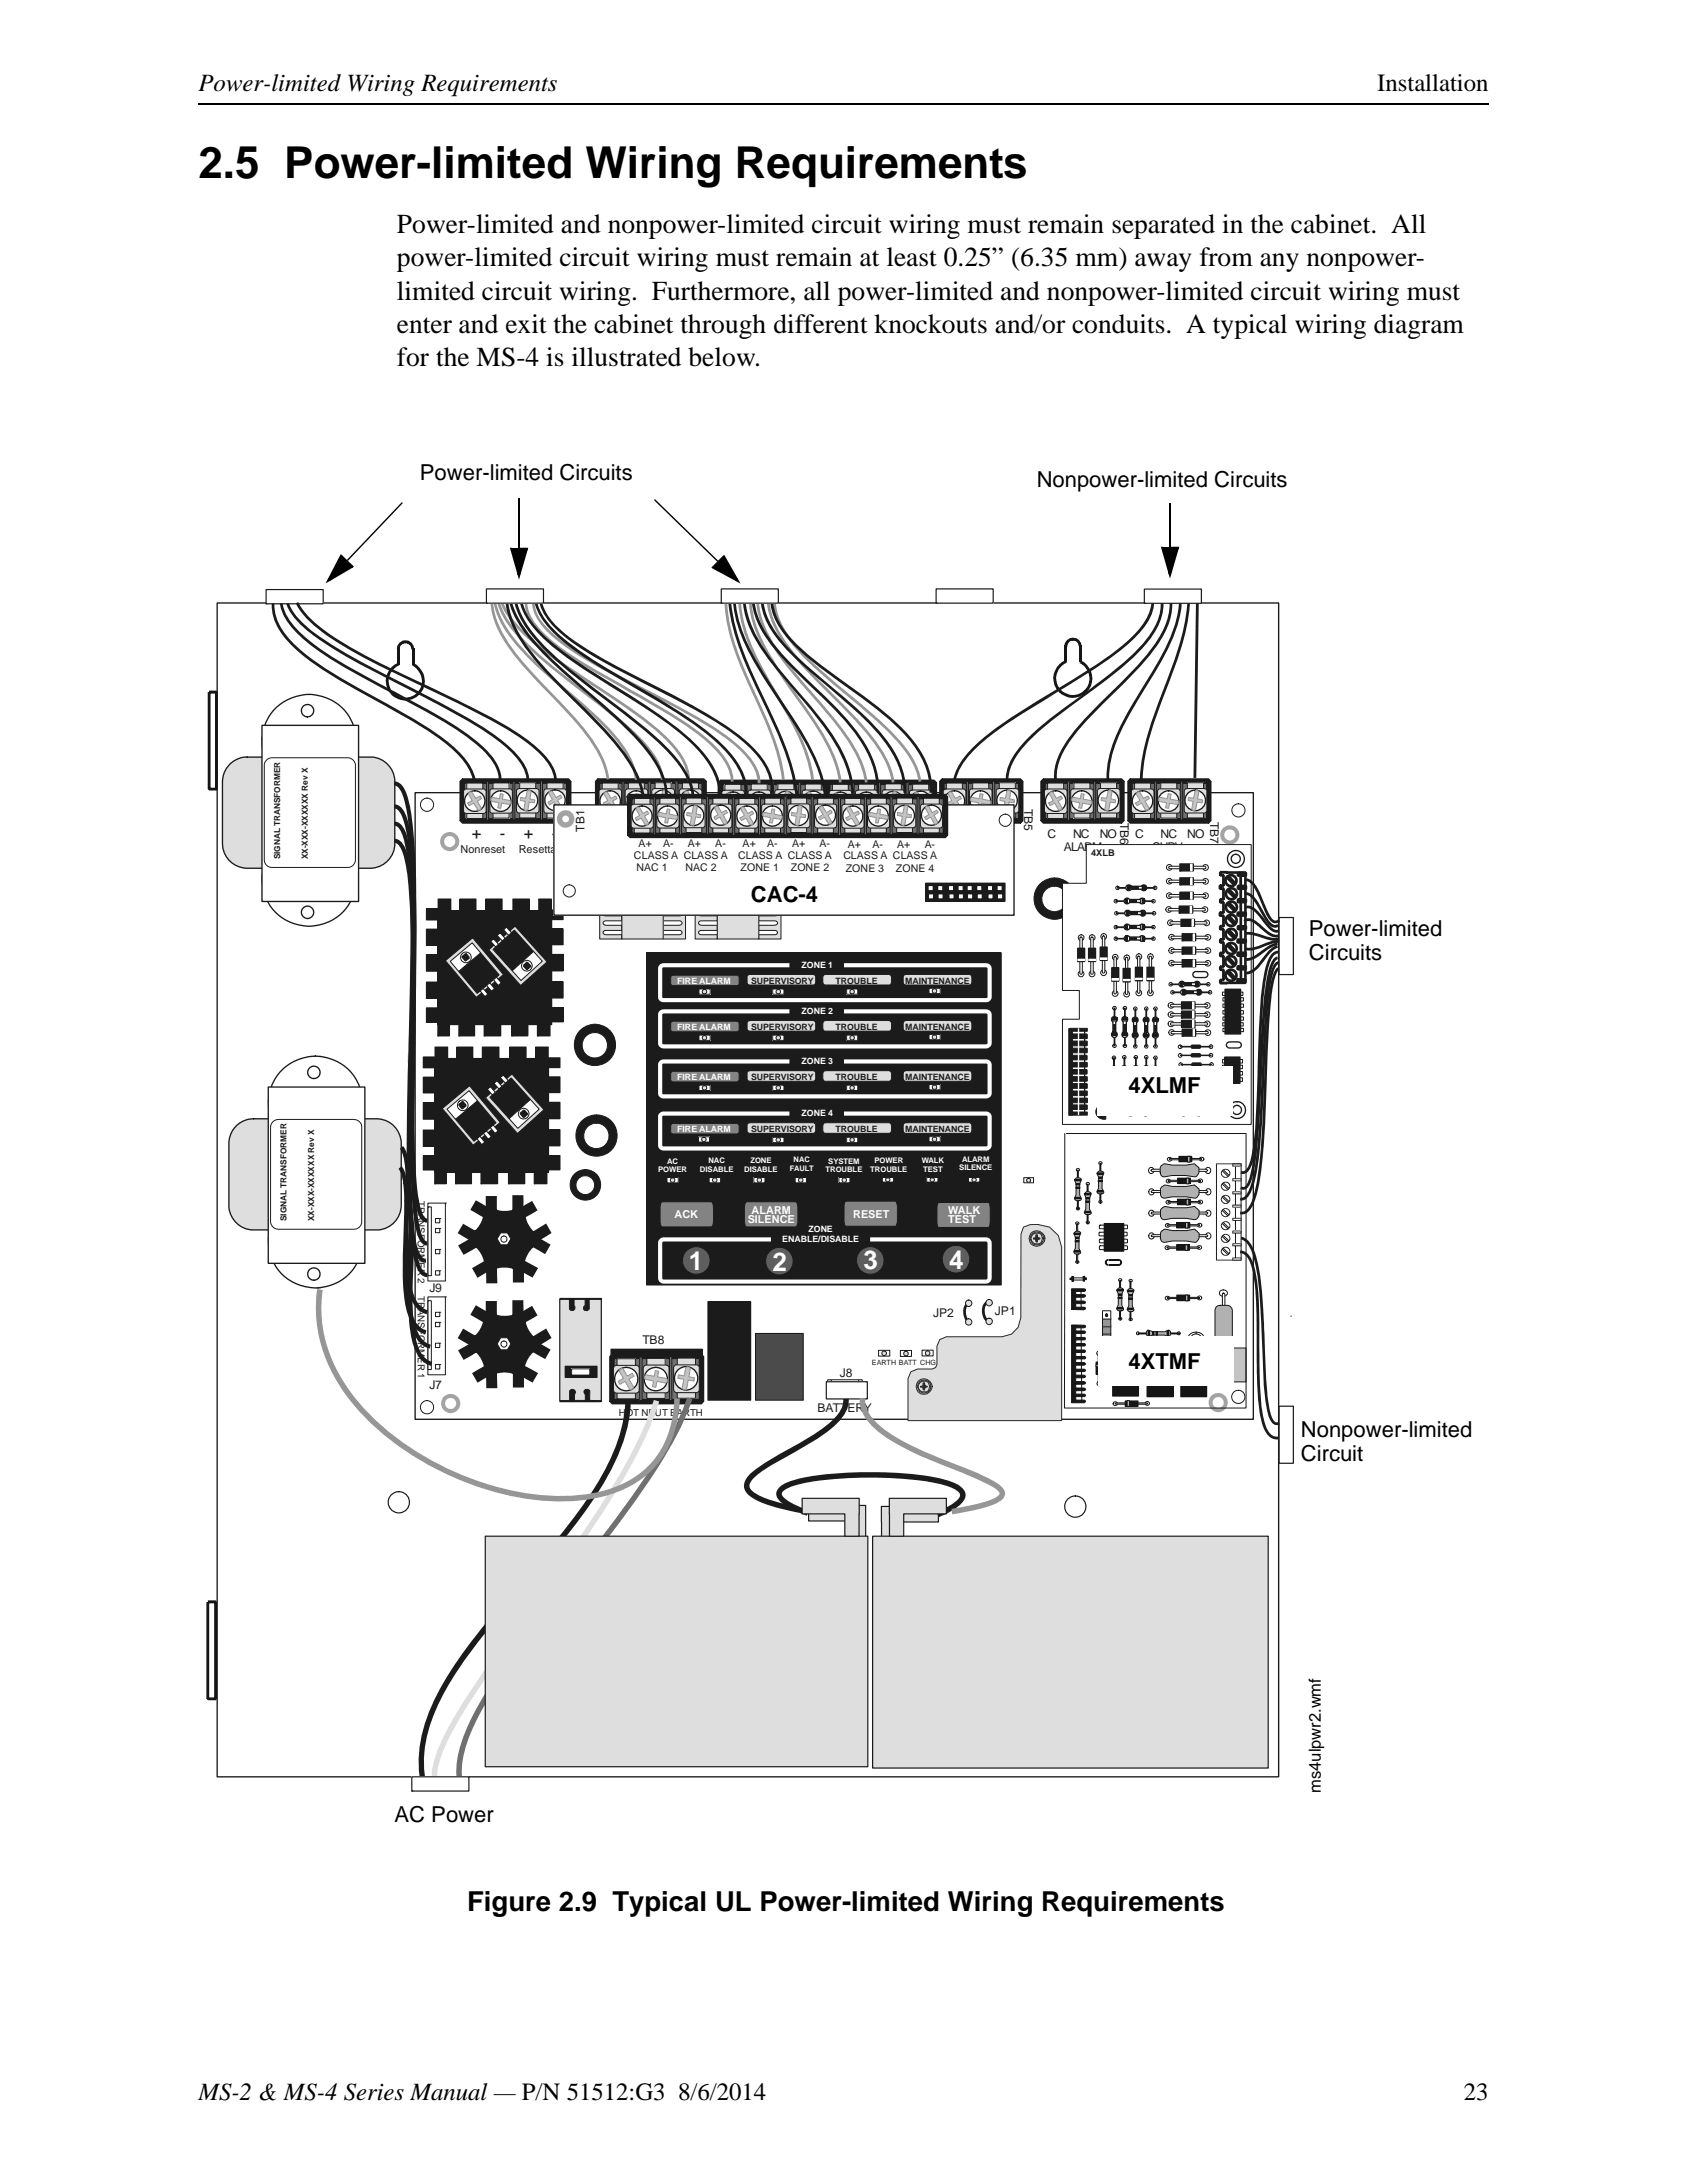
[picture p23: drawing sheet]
<svg xmlns="http://www.w3.org/2000/svg" width="216mm" height="279mm" viewBox="0 0 216 279" stroke-linecap="round" stroke-linejoin="round" font-family="sans-serif">
<defs><g id="words">
<text font-size="5.6" x="25.4" y="22.8">2.5 Power-limited Wiring Requirements</text>
<g font-size="3.5">
<text x="50.8" y="29.9">Power-limited and nonpower-limited circuit wiring must remain separated in the cabinet. All</text>
<text x="50.8" y="34.1">power-limited circuit wiring must remain at least 0.25” (6.35 mm) away from any nonpower-</text>
<text x="50.8" y="38.3">limited circuit wiring. Furthermore, all power-limited and nonpower-limited circuit wiring must</text>
<text x="50.8" y="42.6">enter and exit the cabinet through different knockouts and/or conduits. A typical wiring diagram</text>
<text x="50.8" y="46.8">for the MS-4 is illustrated below.</text>
<text x="59.8" y="244.5">Figure 2.9 Typical UL Power-limited Wiring Requirements</text>
</g>
<g font-size="3.4" fill="#fff">
<text x="88.2" y="162.5">1</text>
<text x="110.5" y="162.5">3</text>
</g>
<g font-size="3.3" fill="#fff">
<text x="98.9" y="162.6">2</text>
<text x="121.5" y="162.4">4</text>
</g>
<g font-size="3.2">
<text x="25.4" y="11.6">Power-limited Wiring Requirements</text>
<text x="176.2" y="11.6">Installation</text>
<text x="25.4" y="268.8">MS-2 &amp; MS-4 Series Manual — P/N 51512:G3 8/6/2014</text>
<text x="187.3" y="268.8">23</text>
</g>
<g font-size="2.8">
<text x="53.7" y="61.4">Power-limited Circuits</text>
<text x="132.7" y="62.3">Nonpower-limited Circuits</text>
<text x="96.1" y="115.4">CAC-4</text>
<text x="167.5" y="119.7">Power-limited</text>
<text x="167.5" y="122.9">Circuits</text>
<text x="144.4" y="139.9">4XLMF</text>
<text x="144.4" y="175.2">4XTMF</text>
<text x="166.5" y="183.9">Nonpower-limited</text>
<text x="166.5" y="187.1">Circuit</text>
<text x="50.5" y="233.2">AC Power</text>
</g>
<g font-size="2.1" fill="#1f1a17">
<text x="60.4" y="107.4">+</text>
<text x="64" y="107.4">-</text>
<text x="67" y="107.4">+</text>
<text x="70.6" y="107.4">-</text>
</g>
<text font-size="2.1" x="169.1" y="229.5" transform="rotate(-90 169.1 229.5)">ms4ulpwr2.wmf</text>
<g font-size="1.5" fill="#1f1a17">
<text x="73.1" y="104.1" transform="rotate(90 73.1 104.1)">TB1</text>
<text x="74.7" y="104" transform="rotate(90 74.7 104)">TB2</text>
<text x="74.8" y="106.4" transform="rotate(-90 74.8 106.4)">TB1</text>
<text x="90.7" y="103.6" transform="rotate(90 90.7 103.6)">TB3</text>
<text x="131.1" y="103.5" transform="rotate(90 131.1 103.5)">TB5</text>
<text x="134.1" y="107.3">C</text>
<text x="137.3" y="107.3">NC</text>
<text x="140.7" y="107.3">NO</text>
<text x="143.3" y="105.3" transform="rotate(90 143.3 105.3)">TB6</text>
<text x="145.3" y="107.2">C</text>
<text x="148.5" y="107.2">NC</text>
<text x="151.9" y="107.2">NO</text>
<text x="154.9" y="105.2" transform="rotate(90 154.9 105.2)">TB7</text>
<text x="136.2" y="109">ALARM</text>
<text x="147.5" y="109">SUPV</text>
<text x="54.9" y="165.4">J9</text>
<text x="82.2" y="172">TB8</text>
<text x="119.4" y="168.6">JP2</text>
<text x="127.3" y="168.3">JP1</text>
<text x="54.9" y="177.7">J7</text>
<text x="107.5" y="176.2">J8</text>
<text x="104.6" y="180.7">BATTERY</text>
</g>
<g font-size="1.4" fill="#1f1a17">
<text x="58.9" y="109.2">Nonreset</text>
<text x="66.4" y="109.2">Resettable</text>
<text x="81.1" y="110">CLASS A CLASS A</text>
<text x="81.5" y="111.5">NAC 1</text>
<text x="81.7" y="108.4">A+</text>
<text x="84.9" y="108.4">A-</text>
<text x="87.7" y="111.5">NAC 2</text>
<text x="88" y="108.4">A+</text>
<text x="91.5" y="108.4">A-</text>
<text x="94.5" y="109.9">CLASS A CLASS A</text>
<text x="94.8" y="111.5">ZONE 1</text>
<text x="95" y="108.4">A+</text>
<text x="98.2" y="108.4">A-</text>
<text x="101.2" y="111.5">ZONE 2</text>
<text x="101.4" y="108.4">A+</text>
<text x="104.9" y="108.4">A-</text>
<text x="107.9" y="110">CLASS A CLASS A</text>
<text x="108.2" y="111.6">ZONE 3</text>
<text x="108.5" y="108.5">A+</text>
<text x="111.7" y="108.5">A-</text>
<text x="114.7" y="111.6">ZONE 4</text>
<text x="114.8" y="108.5">A+</text>
<text x="118.3" y="108.5">A-</text>
</g>
<g font-size="1.4" fill="#fff">
<text x="86.3" y="155.9">ACK</text>
<text x="96.2" y="155.3">ALARM</text>
<text x="109.2" y="155.9">RESET</text>
<text x="121.3" y="155.4">WALK</text>
<text x="95.7" y="156.5">SILENCE</text>
<text x="121.3" y="156.6">TEST</text>
</g>
<g font-size="1.2" fill="#1f1a17">
<text x="139.6" y="109.5">4XLB</text>
<text x="53.5" y="153.7" transform="rotate(90 53.5 153.7)">TRANSFORMER 2</text>
<text x="53.5" y="165.9" transform="rotate(90 53.5 165.9)">TRANSFORMER 1</text>
<text x="79.2" y="181.2">HOT NEUT EARTH</text>
</g>
<g font-size="1.1" fill="#1f1a17">
<text x="35.8" y="110" transform="rotate(-90 35.8 110)">SIGNAL TRANSFORMER</text>
<text x="39.4" y="110" transform="rotate(-90 39.4 110)">XX-XXX-XXXXXX Rev X</text>
<text x="96.1" y="125.9">SUPERVISORY</text>
<text x="106.9" y="125.9">TROUBLE</text>
<text x="115.8" y="125.9">MAINTENANCE</text>
<text x="96.1" y="131.8">SUPERVISORY</text>
<text x="106.9" y="131.8">TROUBLE</text>
<text x="115.8" y="131.8">MAINTENANCE</text>
<text x="96.1" y="138.2">SUPERVISORY</text>
<text x="106.9" y="138.2">TROUBLE</text>
<text x="115.8" y="138.2">MAINTENANCE</text>
<text x="96.1" y="144.9">SUPERVISORY</text>
<text x="106.9" y="144.9">TROUBLE</text>
<text x="115.8" y="144.9">MAINTENANCE</text>
<text x="36.7" y="156.3" transform="rotate(-90 36.7 156.3)">SIGNAL TRANSFORMER</text>
<text x="40.2" y="156.3" transform="rotate(-90 40.2 156.3)">XX-XXX-XXXXXX Rev X</text>
</g>
<g font-size="1.1" fill="#fff">
<text x="86.7" y="125.9">FIRE ALARM</text>
<text x="102.6" y="123.9">ZONE 1</text>
<text x="86.7" y="131.8">FIRE ALARM</text>
<text x="102.6" y="129.8">ZONE 2</text>
<text x="102.6" y="136.2">ZONE 3</text>
<text x="86.7" y="138.2">FIRE ALARM</text>
<text x="102.6" y="142.9">ZONE 4</text>
<text x="86.7" y="144.9">FIRE ALARM</text>
<text x="100.1" y="159">ENABLE/DISABLE</text>
<text x="103.5" y="157.7">ZONE</text>
</g>
<g font-size="1" fill="#fff">
<text x="85.4" y="148.9">AC</text>
<text x="89.6" y="149.9">DISABLE</text>
<text x="90.7" y="148.8">NAC</text>
<text x="95.2" y="149.9">DISABLE</text>
<text x="96" y="148.8">ZONE</text>
<text x="101.1" y="149.9">FAULT</text>
<text x="101.6" y="148.8">NAC</text>
<text x="106" y="148.9">SYSTEM</text>
<text x="111.4" y="149.9">TROUBLE</text>
<text x="111.9" y="148.8">POWER</text>
<text x="118" y="148.8">WALK</text>
<text x="118.2" y="149.9">TEST</text>
<text x="122.8" y="149.8">SILENCE</text>
<text x="123.1" y="148.7">ALARM</text>
<text x="84.2" y="150">POWER</text>
<text x="105.6" y="150">TROUBLE</text>
</g>
<text font-size=".9" fill="#1f1a17" x="111.6" y="174.7">EARTH BATT CHG</text>
</g></defs>
<path d="M25.4 13.3v.1z" fill="#000"/>
<path d="M25.4 13.3h165.1" fill="none" stroke="#000" stroke-width=".17"/>
<path d="M26.4 75.3h139.2v154h-139.2z" fill="#fff"/>
<g fill="#131516">
<path d="M26.8 88.4h.9l.2 .2-.2 .2h-.9zM27.5 88.6h.4v12.4l-.2 .2-.2-.2zM26.6 101l.2-.2h.9v.4h-.9zM26.6 88.6h.3v12.4h-.3z"/>
<path d="M26.6 204.8h1l.2 .2-.2 .2h-1zM27.4 205h.4v12.4l-.2 .2-.2-.2zM26.4 217.4l.2-.1h1v.3h-1zM26.4 205h.4v12.4h-.4z"/>
<path d="M138.3 84.7l-.1 .2zM138.4 84.6l.4 .2-.2 .3-.4-.2zM138.8 84.8l.3 .3-.2 .3-.4-.4zM138.8 85.3l.3-.2 .3 .4-.3 .2zM139.1 85.7l.3-.2 .2 .4-.3 .2zM139.3 86h.2zM139.3 86l.3-.1 .1 .5h-.3zM139.4 86.4h.3l.1 .5h-.4zM139.4 86.8l.4 .1-.1 .4h-.3zM139.4 87.2l.3 .1-.1 .5-.3-.1zM139.3 87.6l.3 .2-.3 .5-.3-.2zM139.1 88l.2 .3-.2 .3-.3-.3zM138.5 88.6l.3-.3 .3 .3-.5 .3zM138.1 88.8l.4-.2 .1 .3-.4 .3zM138.1 88.8v.2zM137.7 88.9l.4-.1 .1 .4-.5 .1zM137.2 89l.5-.1v.4h-.5zM136.8 88.9l.5 .1-.1 .3h-.4zM136.5 88.8l.4 .1-.1 .4-.5-.2zM136.1 88.6l.4 .2-.2 .3-.5-.2zM135.8 88.3l.3 .3-.3 .3-.3-.3zM135.2 88.2l.3-.2 .3 .3-.3 .3zM135 87.7l.3-.1 .2 .4-.3 .2zM135.1 87.7l.2-.1zM134.9 87.3l.3-.1 .1 .4-.3 .1zM134.8 86.7h.3l.1 .5-.3 .1zM134.9 86.3l.3 .1-.1 .4-.3-.1zM135 85.9l.4 .1-.2 .4-.3-.1zM135.3 85.4l.3 .2-.3 .4-.3-.1zM135.5 85l.3 .3-.3 .3-.2-.2zM135.5 85l.5-.3 .1 .3-.3 .3zM136 84.7l.4-.2 .1 .3-.4 .2z"/>
<path d="M136.4 82.7h.2zM136.3 82.3l.3 .1v.3h-.4zM136.5 82l.1-.1 .2 .3-.2 .3-.3-.2zM136.6 81.9l.3-.2 .2 .3-.3 .2zM136.9 81.7l.4-.1v.4h-.3zM137.3 81.8v.2zM137.3 81.6l.5 .1-.2 .3h-.3zM137.8 81.7l.3 .3-.2 .2-.3-.2zM137.8 82.2l.3-.2 .3 .4-.4 .1zM138 82.4h.4v.3l-.3 .1z"/>
</g>
<path d="M136.4 82.7v2M138.3 82.7v2" fill="none" stroke="#131516" stroke-width=".38"/>
<g fill="#131516">
<path d="M52.9 85l-.1 .2zM53 84.9l.4 .2-.3 .3-.3-.2zM53.4 85.1l.3 .4-.3 .2-.3-.3zM53.4 85.7l.3-.2 .3 .4-.3 .2zM53.7 86l.3-.1 .2 .4-.3 .1zM53.8 86.4l.2-.1zM53.8 86.4l.4-.1 .1 .4-.3 .1zM54 86.8l.3-.1 .1 .5h-.4zM54 87.2h.4l-.1 .5-.3-.1zM54 87.6l.3 .1-.1 .5-.4-.2zM53.9 88l.3 .2-.3 .4-.3-.2zM53.6 88.4l.3 .2-.3 .3-.2-.2zM53 89l.4-.4 .2 .3-.3 .4zM52.6 89.2l.5-.3 .1 .4-.4 .2zM52.7 89.2v.1zM52.2 89.3l.5-.1 .1 .3-.5 .1zM51.8 89.3h.5v.3l-.5 .1zM51.4 89.3h.4v.4l-.5-.1zM51 89.1l.5 .2-.2 .3-.4-.2zM50.6 88.9l.5 .2-.2 .3-.5-.2zM50.4 88.6l.3 .3-.3 .3-.3-.3zM49.8 88.5l.3-.2 .3 .4-.3 .2zM49.5 88.1l.4-.2 .2 .4-.3 .2zM49.7 88h.2zM49.4 87.6l.4-.1 .1 .5-.4 .1zM49.4 87.1h.3l.1 .4-.4 .1zM49.4 86.6l.4 .1-.1 .4h-.3zM49.6 86.2l.3 .1-.1 .4-.4-.1zM49.8 85.7l.3 .2-.2 .4-.3-.1zM50.1 85.4l.3 .2-.3 .4-.3-.3zM50.1 85.4l.4-.4 .2 .3-.3 .4zM50.5 85l.4-.2 .2 .4-.4 .2z"/>
<path d="M51 83l.2 .1zM50.9 82.6l.3 .2v.3l-.4-.1zM51.1 82.3l.3 .2-.2 .3-.3-.2zM51.1 82.3l.4-.3 .1 .3-.3 .2zM51.5 82h.4v.3l-.3 .1zM51.9 82.1l-.1 .2zM51.9 82h.4l-.1 .4-.4-.1zM52.3 82l.4 .3-.2 .2-.4-.2zM52.4 82.5l.3-.2 .2 .4-.3 .1zM52.6 82.8l.3-.1 .1 .4h-.4z"/>
</g>
<path d="M51 83v2M52.9 83v2" fill="none" stroke="#131516" stroke-width=".38"/>
<g fill="none" stroke="#1f1a17" stroke-width=".15">
<circle cx="51" cy="192.3" r="1.36"/>
<circle cx="137.6" cy="192.8" r="1.36"/>
</g>
<path d="M27.8 77.2h135.8v150.2h-135.8z" fill="none" stroke="#1f1a17" stroke-width=".17"/>
<circle cx="55.5" cy="178" r="1.17" fill="#dededd"/>
<circle cx="55.5" cy="178" r="1.17" fill="none" stroke="#1f1a17" stroke-width=".15"/>
<circle cx="55.5" cy="104" r="1.17" fill="#dededd"/>
<circle cx="55.5" cy="104" r="1.17" fill="none" stroke="#1f1a17" stroke-width=".15"/>
<circle cx="39.1" cy="91.1" r="1.17" fill="#dededd"/>
<circle cx="39.1" cy="91.1" r="1.17" fill="none" stroke="#1f1a17" stroke-width=".15"/>
<circle cx="40" cy="137.7" r="1.17" fill="#dededd"/>
<circle cx="40" cy="137.7" r="1.17" fill="none" stroke="#1f1a17" stroke-width=".15"/>
<circle cx="39.8" cy="114.8" r="1.17" fill="#dededd"/>
<circle cx="39.8" cy="114.8" r="1.17" fill="none" stroke="#1f1a17" stroke-width=".15"/>
<circle cx="40.7" cy="163.7" r="1.17" fill="#dededd"/>
<circle cx="40.7" cy="163.7" r="1.17" fill="none" stroke="#1f1a17" stroke-width=".15"/>
<circle cx="154.5" cy="178" r="1.17" fill="#dededd"/>
<circle cx="154.5" cy="178" r="1.17" fill="none" stroke="#1f1a17" stroke-width=".15"/>
<circle cx="152.7" cy="104" r="1.17" fill="#dededd"/>
<circle cx="152.7" cy="104" r="1.17" fill="none" stroke="#1f1a17" stroke-width=".15"/>
<path d="M53.1 101.5h107.3v80.2h-107.3z" fill="#fff"/>
<path d="M53.1 101.5h107.3v80.2h-107.3z" fill="none" stroke="#1f1a17" stroke-width=".17"/>
<path d="M120.5 100h10.1v5.1h-10.1z" fill="#71706f"/>
<path d="M120.5 99.6h10.1l.4 .4-.4 .3h-10.1zM130.3 100h.7v5.1l-.4 .3-.3-.3zM120.2 105.1l.3-.4h10.1v.7h-10.1zM120.2 100l.3-.4 .4 .4v5.1h-.7z" fill="#1f1a17"/>
<path d="M123.8 100v5" fill="none" stroke="#71706f" stroke-width=".25"/>
<path d="M123.7 100h.2v5h-.2zM127 100h.3v4.9h-.3z" fill="none" stroke="#1f1a17" stroke-width=".13"/>
<path d="M127.2 100v4.9" fill="none" stroke="#71706f" stroke-width=".28"/>
<path d="M121.1 100.2h2.1v4.6h-2.1z" fill="#dededd"/>
<path d="M121.1 100.2h2.1v4.6h-2.1z" fill="none" stroke="#1f1a17" stroke-width=".13"/>
<path d="M124.5 100.2h2v4.5h-2z" fill="#dededd"/>
<path d="M124.5 100.2h2v4.5h-2z" fill="none" stroke="#1f1a17" stroke-width=".13"/>
<path d="M127.9 100.2h2v4.5h-2z" fill="#dededd"/>
<path d="M127.9 100.2h2v4.5h-2z" fill="none" stroke="#1f1a17" stroke-width=".13"/>
<path d="M120.9 101h2.4l.2 .1 .1 2.9-.3 .1h-2.2l-.3-.1-.1-.2v-2.5z" fill-rule="evenodd" fill="#dededd"/>
<path d="M120.9 101h2.4l.2 .1 .1 2.9-.3 .1h-2.2l-.3-.1-.1-.2v-2.5z" fill="none" stroke="#1f1a17" stroke-width=".13"/>
<path d="M124.2 101h2.5l.2 .1 .1 .1v2.6l-.2 .2-2.4 .1-.2-.1-.1-.2v-2.6z" fill-rule="evenodd" fill="#dededd"/>
<path d="M124.2 101h2.5l.2 .1 .1 .1v2.6l-.2 .2-2.4 .1-.2-.1-.1-.2v-2.6z" fill="none" stroke="#1f1a17" stroke-width=".13"/>
<path d="M127.6 101l2.4-.1 .3 .1 .1 .2v2.5l-.2 .3-2.4 .1-.2-.2-.1-2.7z" fill-rule="evenodd" fill="#dededd"/>
<path d="M127.6 101l2.4-.1 .3 .1 .1 .2v2.5l-.2 .3-2.4 .1-.2-.2-.1-2.7z" fill="none" stroke="#1f1a17" stroke-width=".13"/>
<circle cx="122.1" cy="102.5" r="1.32" fill="#fff"/>
<circle cx="122.1" cy="102.5" r="1.32" fill="none" stroke="#1f1a17" stroke-width=".17"/>
<path d="M121.4 101.5a.25 .25 0 0 1 .5 0l.4 .7 .6-.3 .1 .3-.5 .3 .5 .9-.1 .2-.2 .1-.2-.1-.5-.8-.6 .3-.2-.3 .6-.3-.4-.8z" fill-rule="evenodd" fill="#c2c1c1"/>
<path d="M121.4 101.5a.25 .25 0 0 1 .5 0l.4 .7 .6-.3 .1 .3-.5 .3 .5 .9-.1 .2-.2 .1-.2-.1-.5-.8-.6 .3-.2-.3 .6-.3-.4-.8z" fill="none" stroke="#969594" stroke-width=".13"/>
<circle cx="125.5" cy="102.5" r="1.32" fill="#fff"/>
<circle cx="125.5" cy="102.5" r="1.32" fill="none" stroke="#1f1a17" stroke-width=".17"/>
<path d="M124.2 102.2l.3-.1 .8 .1 .1-.6h.4l-.1 .7 .9 .1a.26 .26 0 0 1 .2 .3 .26 .26 0 0 1-.3 .3l-.9-.2-.1 .7-.4-.1 .1-.7-.8-.1a.29 .29 0 0 1-.2-.4z" fill-rule="evenodd" fill="#c2c1c1"/>
<path d="M124.2 102.2l.3-.1 .8 .1 .1-.6h.4l-.1 .7 .9 .1a.26 .26 0 0 1 .2 .3 .26 .26 0 0 1-.3 .3l-.9-.2-.1 .7-.4-.1 .1-.7-.8-.1a.29 .29 0 0 1-.2-.4z" fill="none" stroke="#969594" stroke-width=".13"/>
<circle cx="128.9" cy="102.4" r="1.31" fill="#fff"/>
<circle cx="128.9" cy="102.4" r="1.31" fill="none" stroke="#1f1a17" stroke-width=".17"/>
<path d="M128 102.1l.7 .1 .1-.9a.27 .27 0 0 1 .3-.1 .27 .27 0 0 1 .2 .2l-.1 .9 .6 .1v.4l-.7-.1-.1 .8a.26 .26 0 0 1-.3 .2 .26 .26 0 0 1-.2-.2l.1-.9-.6-.2z" fill-rule="evenodd" fill="#c2c1c1"/>
<path d="M128 102.1l.7 .1 .1-.9a.27 .27 0 0 1 .3-.1 .27 .27 0 0 1 .2 .2l-.1 .9 .6 .1v.4l-.7-.1-.1 .8a.26 .26 0 0 1-.3 .2 .26 .26 0 0 1-.2-.2l.1-.9-.6-.2z" fill="none" stroke="#969594" stroke-width=".13"/>
<path d="M133.5 100h10.1v5.1h-10.1z" fill="#71706f"/>
<path d="M133.5 99.6h10.1l.3 .4-.3 .3h-10.1zM143.2 100h.7v5.1l-.3 .3-.4-.3zM133.1 105.1l.4-.4h10.1v.7h-10.1zM133.1 100l.4-.4 .3 .4v5.1h-.7z" fill="#1f1a17"/>
<path d="M136.7 100v5" fill="none" stroke="#71706f" stroke-width=".28"/>
<path d="M136.6 100h.3v5h-.3zM140 100h.2v4.9h-.2z" fill="none" stroke="#1f1a17" stroke-width=".13"/>
<path d="M140.1 100v4.9" fill="none" stroke="#71706f" stroke-width=".25"/>
<path d="M134.1 100.2h2v4.6h-2z" fill="#dededd"/>
<path d="M134.1 100.2h2v4.6h-2z" fill="none" stroke="#1f1a17" stroke-width=".13"/>
<path d="M137.4 100.2h2.1v4.5h-2.1z" fill="#dededd"/>
<path d="M137.4 100.2h2.1v4.5h-2.1z" fill="none" stroke="#1f1a17" stroke-width=".13"/>
<path d="M140.8 100.2h2.1v4.5h-2.1z" fill="#dededd"/>
<path d="M140.8 100.2h2.1v4.5h-2.1z" fill="none" stroke="#1f1a17" stroke-width=".13"/>
<path d="M133.8 101h2.5l.2 .1v2.9l-.3 .1h-2.2l-.2-.1-.1-.2v-2.5z" fill-rule="evenodd" fill="#dededd"/>
<path d="M133.8 101h2.5l.2 .1v2.9l-.3 .1h-2.2l-.2-.1-.1-.2v-2.5z" fill="none" stroke="#1f1a17" stroke-width=".13"/>
<path d="M137.2 101h2.4l.3 .1v2.7l-.1 .2-2.5 .1-.2-.2-.1-2.7z" fill-rule="evenodd" fill="#dededd"/>
<path d="M137.2 101h2.4l.3 .1v2.7l-.1 .2-2.5 .1-.2-.2-.1-2.7z" fill="none" stroke="#1f1a17" stroke-width=".13"/>
<path d="M140.6 101l2.4-.1 .3 .2v2.8l-.2 .2h-2.4l-.2-.2-.1-2.7z" fill-rule="evenodd" fill="#dededd"/>
<path d="M140.6 101l2.4-.1 .3 .2v2.8l-.2 .2h-2.4l-.2-.2-.1-2.7z" fill="none" stroke="#1f1a17" stroke-width=".13"/>
<circle cx="135.1" cy="102.5" r="1.32" fill="#fff"/>
<circle cx="135.1" cy="102.5" r="1.32" fill="none" stroke="#1f1a17" stroke-width=".17"/>
<path d="M134.4 101.5a.25 .25 0 0 1 .4 0l.4 .7 .6-.3 .2 .3-.6 .3 .5 .8a.26 .26 0 0 1-.1 .4 .26 .26 0 0 1-.4-.1l-.4-.8-.6 .3-.2-.3 .6-.3-.5-.8z" fill-rule="evenodd" fill="#c2c1c1"/>
<path d="M134.4 101.5a.25 .25 0 0 1 .4 0l.4 .7 .6-.3 .2 .3-.6 .3 .5 .8a.26 .26 0 0 1-.1 .4 .26 .26 0 0 1-.4-.1l-.4-.8-.6 .3-.2-.3 .6-.3-.5-.8z" fill="none" stroke="#969594" stroke-width=".13"/>
<circle cx="138.4" cy="102.5" r="1.32" fill="#fff"/>
<circle cx="138.4" cy="102.5" r="1.32" fill="none" stroke="#1f1a17" stroke-width=".17"/>
<path d="M137.2 102.1h.2l.9 .1 .1-.6h.3l-.1 .7 1.1 .2a.26 .26 0 0 1 0 .3 .26 .26 0 0 1-.3 .2l-.8-.2-.2 .7-.4-.1 .2-.7-1-.1-.1-.2z" fill-rule="evenodd" fill="#c2c1c1"/>
<path d="M137.2 102.1h.2l.9 .1 .1-.6h.3l-.1 .7 1.1 .2a.26 .26 0 0 1 0 .3 .26 .26 0 0 1-.3 .2l-.8-.2-.2 .7-.4-.1 .2-.7-1-.1-.1-.2z" fill="none" stroke="#969594" stroke-width=".13"/>
<circle cx="141.8" cy="102.5" r="1.32" fill="#fff"/>
<circle cx="141.8" cy="102.5" r="1.32" fill="none" stroke="#1f1a17" stroke-width=".17"/>
<path d="M141 102.1l.6 .1 .2-.9a.26 .26 0 0 1 .3-.1 .26 .26 0 0 1 .2 .2l-.1 .9 .6 .1-.1 .4-.6-.1-.2 .8a.26 .26 0 0 1-.3 .2 .26 .26 0 0 1-.2-.2l.2-.9-.7-.2z" fill-rule="evenodd" fill="#c2c1c1"/>
<path d="M141 102.1l.6 .1 .2-.9a.26 .26 0 0 1 .3-.1 .26 .26 0 0 1 .2 .2l-.1 .9 .6 .1-.1 .4-.6-.1-.2 .8a.26 .26 0 0 1-.3 .2 .26 .26 0 0 1-.2-.2l.2-.9-.7-.2z" fill="none" stroke="#969594" stroke-width=".13"/>
<path d="M144.6 100h10.1v5.1h-10.1z" fill="#71706f"/>
<path d="M144.6 99.6h10.1l.3 .4-.3 .3h-10.1zM154.3 100h.7v5.1l-.3 .3-.4-.3zM144.6 104.7h10.1v.7h-10.1l-.3-.3zM144.6 99.6l.4 .4v5.1h-.7v-5.1z" fill="#1f1a17"/>
<path d="M147.9 100v5M151.2 100v4.9" fill="none" stroke="#71706f" stroke-width=".25"/>
<path d="M147.7 100h.3v5h-.3zM151.1 100h.3v4.9h-.3z" fill="none" stroke="#1f1a17" stroke-width=".13"/>
<path d="M145.2 100.2h2.1v4.6h-2.1z" fill="#dededd"/>
<path d="M145.2 100.2h2.1v4.6h-2.1z" fill="none" stroke="#1f1a17" stroke-width=".13"/>
<path d="M148.5 100.2h2.1v4.5h-2.1z" fill="#dededd"/>
<path d="M148.5 100.2h2.1v4.5h-2.1z" fill="none" stroke="#1f1a17" stroke-width=".13"/>
<path d="M152 100.2h2v4.5h-2z" fill="#dededd"/>
<path d="M152 100.2h2v4.5h-2z" fill="none" stroke="#1f1a17" stroke-width=".13"/>
<path d="M144.9 101.1l.2-.1h2.3l.2 .1 .1 .2v2.5l-.1 .2-.3 .1h-2.2l-.2-.1-.1-.2v-2.5z" fill-rule="evenodd" fill="#dededd"/>
<path d="M144.9 101.1l.2-.1h2.3l.2 .1 .1 .2v2.5l-.1 .2-.3 .1h-2.2l-.2-.1-.1-.2v-2.5z" fill="none" stroke="#1f1a17" stroke-width=".13"/>
<path d="M148.3 101h2.6l.1 .3v2.4l-.2 .4h-2.4l-.1-.1-.2-.2v-2.6z" fill-rule="evenodd" fill="#dededd"/>
<path d="M148.3 101h2.6l.1 .3v2.4l-.2 .4h-2.4l-.1-.1-.2-.2v-2.6z" fill="none" stroke="#1f1a17" stroke-width=".13"/>
<path d="M151.7 101l.2-.1h2.2l.3 .2 .1 2.6-.1 .2-.2 .2h-2.4l-.2-.2v-2.6z" fill-rule="evenodd" fill="#dededd"/>
<path d="M151.7 101l.2-.1h2.2l.3 .2 .1 2.6-.1 .2-.2 .2h-2.4l-.2-.2v-2.6z" fill="none" stroke="#1f1a17" stroke-width=".13"/>
<circle cx="146.2" cy="102.5" r="1.32" fill="#fff"/>
<circle cx="146.2" cy="102.5" r="1.32" fill="none" stroke="#1f1a17" stroke-width=".17"/>
<path d="M145.5 101.5a.25 .25 0 0 1 .4 0l.4 .7 .6-.3 .2 .3-.6 .3 .5 .8a.27 .27 0 0 1-.1 .4 .27 .27 0 0 1-.4-.1l-.4-.8-.6 .3-.2-.3 .6-.3-.4-.8z" fill-rule="evenodd" fill="#c2c1c1"/>
<path d="M145.5 101.5a.25 .25 0 0 1 .4 0l.4 .7 .6-.3 .2 .3-.6 .3 .5 .8a.27 .27 0 0 1-.1 .4 .27 .27 0 0 1-.4-.1l-.4-.8-.6 .3-.2-.3 .6-.3-.4-.8z" fill="none" stroke="#969594" stroke-width=".13"/>
<circle cx="149.5" cy="102.5" r="1.32" fill="#fff"/>
<circle cx="149.5" cy="102.5" r="1.32" fill="none" stroke="#1f1a17" stroke-width=".17"/>
<path d="M148.3 102.2l.2-.1 .9 .1 .1-.6h.4l-.1 .7 .9 .1a.26 .26 0 0 1 .1 .3 .26 .26 0 0 1-.2 .3l-.9-.2-.1 .7-.4-.1 .1-.7-.8-.1a.28 .28 0 0 1-.2-.4z" fill-rule="evenodd" fill="#c2c1c1"/>
<path d="M148.3 102.2l.2-.1 .9 .1 .1-.6h.4l-.1 .7 .9 .1a.26 .26 0 0 1 .1 .3 .26 .26 0 0 1-.2 .3l-.9-.2-.1 .7-.4-.1 .1-.7-.8-.1a.28 .28 0 0 1-.2-.4z" fill="none" stroke="#969594" stroke-width=".13"/>
<circle cx="153" cy="102.5" r="1.32" fill="#fff"/>
<circle cx="153" cy="102.5" r="1.32" fill="none" stroke="#1f1a17" stroke-width=".17"/>
<path d="M152.1 102.1l.7 .1 .1-.9a.26 .26 0 0 1 .3-.1 .26 .26 0 0 1 .2 .2l-.1 .9 .6 .1v.4l-.7-.1-.2 .8a.26 .26 0 0 1-.3 .2 .26 .26 0 0 1-.2-.2l.2-.9-.7-.2z" fill-rule="evenodd" fill="#c2c1c1"/>
<path d="M152.1 102.1l.7 .1 .1-.9a.26 .26 0 0 1 .3-.1 .26 .26 0 0 1 .2 .2l-.1 .9 .6 .1v.4l-.7-.1-.2 .8a.26 .26 0 0 1-.3 .2 .26 .26 0 0 1-.2-.2l.2-.9-.7-.2z" fill="none" stroke="#969594" stroke-width=".13"/>
<path d="M59.2 100h13.6v5.1h-13.6z" fill="#71706f"/>
<path d="M59.2 99.6h13.6l.3 .4-.3 .3h-13.6zM72.4 100h.7v5.1l-.3 .3-.4-.3zM58.8 105.1l.4-.4h13.6v.7h-13.6zM58.8 100l.4-.4 .3 .4v5.1h-.7z" fill="#1f1a17"/>
<path d="M69.3 100v4.9M62.4 100v5M65.8 100v4.9" fill="none" stroke="#71706f" stroke-width=".25"/>
<path d="M69.2 100h.2v4.9h-.2zM62.3 100h.2v5h-.2zM65.6 100h.3v4.9h-.3z" fill="none" stroke="#1f1a17" stroke-width=".13"/>
<path d="M59.7 100.2h2.1v4.6h-2.1z" fill="#dededd"/>
<path d="M59.7 100.2h2.1v4.6h-2.1z" fill="none" stroke="#1f1a17" stroke-width=".13"/>
<path d="M63.1 100.2h2.1v4.5h-2.1z" fill="#dededd"/>
<path d="M63.1 100.2h2.1v4.5h-2.1z" fill="none" stroke="#1f1a17" stroke-width=".13"/>
<path d="M66.5 100.2h2.1v4.5h-2.1z" fill="#dededd"/>
<path d="M66.5 100.2h2.1v4.5h-2.1z" fill="none" stroke="#1f1a17" stroke-width=".13"/>
<path d="M70 100.2h2.1v4.5h-2.1z" fill="#dededd"/>
<path d="M70 100.2h2.1v4.5h-2.1z" fill="none" stroke="#1f1a17" stroke-width=".13"/>
<path d="M59.4 101.1l.2-.1h2.3l.2 .1 .1 .2v2.5l-.1 .2-.2 .1h-2.2l-.2-.1-.2-.2v-2.5z" fill-rule="evenodd" fill="#dededd"/>
<path d="M59.4 101.1l.2-.1h2.3l.2 .1 .1 .2v2.5l-.1 .2-.2 .1h-2.2l-.2-.1-.2-.2v-2.5z" fill="none" stroke="#1f1a17" stroke-width=".13"/>
<path d="M62.8 101h2.6l.2 .2v2.6l-.2 .2h-2.6l-.1-.1v-2.7z" fill-rule="evenodd" fill="#dededd"/>
<path d="M62.8 101h2.6l.2 .2v2.6l-.2 .2h-2.6l-.1-.1v-2.7z" fill="none" stroke="#1f1a17" stroke-width=".13"/>
<path d="M66.1 101.1l.3-.2h2.2l.3 .2 .1 2.6-.1 .2-.2 .2h-2.3l-.3-.2z" fill-rule="evenodd" fill="#dededd"/>
<path d="M66.1 101.1l.3-.2h2.2l.3 .2 .1 2.6-.1 .2-.2 .2h-2.3l-.3-.2z" fill="none" stroke="#1f1a17" stroke-width=".13"/>
<path d="M69.7 101h2.6l.2 .2v2.6l-.2 .2-2.4 .1-.2-.1-.1-.3v-2.4z" fill-rule="evenodd" fill="#dededd"/>
<path d="M69.7 101h2.6l.2 .2v2.6l-.2 .2-2.4 .1-.2-.1-.1-.3v-2.4z" fill="none" stroke="#1f1a17" stroke-width=".13"/>
<circle cx="60.8" cy="102.5" r="1.32" fill="#fff"/>
<circle cx="60.8" cy="102.5" r="1.32" fill="none" stroke="#1f1a17" stroke-width=".17"/>
<path d="M60 101.5a.25 .25 0 0 1 .5 0l.4 .7 .5-.3 .2 .3-.5 .3 .4 .8a.26 .26 0 0 1-.1 .4 .26 .26 0 0 1-.3-.1l-.5-.8-.6 .3-.2-.3 .6-.3-.4-.8z" fill-rule="evenodd" fill="#c2c1c1"/>
<path d="M60 101.5a.25 .25 0 0 1 .5 0l.4 .7 .5-.3 .2 .3-.5 .3 .4 .8a.26 .26 0 0 1-.1 .4 .26 .26 0 0 1-.3-.1l-.5-.8-.6 .3-.2-.3 .6-.3-.4-.8z" fill="none" stroke="#969594" stroke-width=".13"/>
<circle cx="64.1" cy="102.5" r="1.32" fill="#fff"/>
<circle cx="64.1" cy="102.5" r="1.32" fill="none" stroke="#1f1a17" stroke-width=".17"/>
<path d="M62.8 102.2l.3-.1 .8 .1 .1-.6h.4l-.1 .7 .9 .1a.26 .26 0 0 1 .2 .3 .26 .26 0 0 1-.3 .3l-.9-.2-.1 .7-.4-.1 .1-.7-.8-.1a.28 .28 0 0 1-.2-.4z" fill-rule="evenodd" fill="#c2c1c1"/>
<path d="M62.8 102.2l.3-.1 .8 .1 .1-.6h.4l-.1 .7 .9 .1a.26 .26 0 0 1 .2 .3 .26 .26 0 0 1-.3 .3l-.9-.2-.1 .7-.4-.1 .1-.7-.8-.1a.28 .28 0 0 1-.2-.4z" fill="none" stroke="#969594" stroke-width=".13"/>
<circle cx="67.5" cy="102.5" r="1.32" fill="#fff"/>
<circle cx="67.5" cy="102.5" r="1.32" fill="none" stroke="#1f1a17" stroke-width=".17"/>
<path d="M66.6 102.1l.7 .1 .1-.9a.26 .26 0 0 1 .3-.1 .26 .26 0 0 1 .2 .2l-.1 .9 .7 .1-.1 .4-.7-.1-.1 .8a.27 .27 0 0 1-.3 .2 .27 .27 0 0 1-.2-.2l.1-.9-.6-.2z" fill-rule="evenodd" fill="#c2c1c1"/>
<path d="M66.6 102.1l.7 .1 .1-.9a.26 .26 0 0 1 .3-.1 .26 .26 0 0 1 .2 .2l-.1 .9 .7 .1-.1 .4-.7-.1-.1 .8a.27 .27 0 0 1-.3 .2 .27 .27 0 0 1-.2-.2l.1-.9-.6-.2z" fill="none" stroke="#969594" stroke-width=".13"/>
<circle cx="71" cy="102.4" r="1.32" fill="#fff"/>
<circle cx="71" cy="102.4" r="1.32" fill="none" stroke="#1f1a17" stroke-width=".17"/>
<path d="M70.3 101.3a.27 .27 0 0 1 .4 0l.5 .8 .5-.4 .2 .4-.5 .3 .4 .8a.27 .27 0 0 1-.1 .3 .27 .27 0 0 1-.3 0l-.5-.8-.6 .3-.2-.3 .6-.4-.4-.7z" fill-rule="evenodd" fill="#c2c1c1"/>
<path d="M70.3 101.3a.27 .27 0 0 1 .4 0l.5 .8 .5-.4 .2 .4-.5 .3 .4 .8a.27 .27 0 0 1-.1 .3 .27 .27 0 0 1-.3 0l-.5-.8-.6 .3-.2-.3 .6-.4-.4-.7z" fill="none" stroke="#969594" stroke-width=".13"/>
<path d="M76.5 100h13.6v5.1h-13.6z" fill="#71706f"/>
<path d="M76.5 99.6h13.6l.4 .4-.4 .3h-13.6zM89.8 100h.7v5.1l-.4 .3-.3-.3zM76.5 104.7h13.6v.7h-13.6l-.4-.3zM76.5 99.6l.3 .4v5.1h-.7v-5.1z" fill="#1f1a17"/>
<path d="M79.7 100v5" fill="none" stroke="#71706f" stroke-width=".25"/>
<path d="M86.5 100h.3v4.9h-.3zM79.6 100h.3v5h-.3zM83 100h.2v4.9h-.2z" fill="none" stroke="#1f1a17" stroke-width=".13"/>
<path d="M86.6 100v4.9M83.1 100v4.9" fill="none" stroke="#71706f" stroke-width=".28"/>
<path d="M77.1 100.2h2v4.6h-2z" fill="#dededd"/>
<path d="M77.1 100.2h2v4.6h-2z" fill="none" stroke="#1f1a17" stroke-width=".13"/>
<path d="M80.4 100.2h2.1v4.5h-2.1z" fill="#dededd"/>
<path d="M80.4 100.2h2.1v4.5h-2.1z" fill="none" stroke="#1f1a17" stroke-width=".13"/>
<path d="M83.8 100.2h2.1v4.5h-2.1z" fill="#dededd"/>
<path d="M83.8 100.2h2.1v4.5h-2.1z" fill="none" stroke="#1f1a17" stroke-width=".13"/>
<path d="M87.3 100.2h2.1v4.5h-2.1z" fill="#dededd"/>
<path d="M87.3 100.2h2.1v4.5h-2.1z" fill="none" stroke="#1f1a17" stroke-width=".13"/>
<path d="M76.7 101.1l.2-.1h2.4l.2 .1v2.7l-.1 .3h-2.4l-.2-.1-.1-.2z" fill-rule="evenodd" fill="#dededd"/>
<path d="M76.7 101.1l.2-.1h2.4l.2 .1v2.7l-.1 .3h-2.4l-.2-.1-.1-.2z" fill="none" stroke="#1f1a17" stroke-width=".13"/>
<path d="M80.2 101h2.4l.2 .1 .1 .1v2.6l-.2 .2-2.4 .1-.2-.2-.1-2.7z" fill-rule="evenodd" fill="#dededd"/>
<path d="M80.2 101h2.4l.2 .1 .1 .1v2.6l-.2 .2-2.4 .1-.2-.2-.1-2.7z" fill="none" stroke="#1f1a17" stroke-width=".13"/>
<path d="M83.5 101l.3-.1h2.2l.2 .1 .1 .2v2.7l-.3 .2h-2.3l-.2-.2-.1-2.6z" fill-rule="evenodd" fill="#dededd"/>
<path d="M83.5 101l.3-.1h2.2l.2 .1 .1 .2v2.7l-.3 .2h-2.3l-.2-.2-.1-2.6z" fill="none" stroke="#1f1a17" stroke-width=".13"/>
<path d="M87.1 101h2.6l.1 .3v2.4l-.2 .4h-2.4l-.1-.1-.2-.2v-2.6z" fill-rule="evenodd" fill="#dededd"/>
<path d="M87.1 101h2.6l.1 .3v2.4l-.2 .4h-2.4l-.1-.1-.2-.2v-2.6z" fill="none" stroke="#1f1a17" stroke-width=".13"/>
<circle cx="78.1" cy="102.5" r="1.32" fill="#fff"/>
<circle cx="78.1" cy="102.5" r="1.32" fill="none" stroke="#1f1a17" stroke-width=".17"/>
<path d="M77.4 101.5a.25 .25 0 0 1 .4 0l.4 .7 .6-.3 .2 .3-.6 .3 .5 .8a.26 .26 0 0 1-.1 .4 .26 .26 0 0 1-.4-.1l-.4-.8-.6 .3-.2-.3 .6-.3-.5-.8z" fill-rule="evenodd" fill="#c2c1c1"/>
<path d="M77.4 101.5a.25 .25 0 0 1 .4 0l.4 .7 .6-.3 .2 .3-.6 .3 .5 .8a.26 .26 0 0 1-.1 .4 .26 .26 0 0 1-.4-.1l-.4-.8-.6 .3-.2-.3 .6-.3-.5-.8z" fill="none" stroke="#969594" stroke-width=".13"/>
<circle cx="81.4" cy="102.5" r="1.32" fill="#fff"/>
<circle cx="81.4" cy="102.5" r="1.32" fill="none" stroke="#1f1a17" stroke-width=".17"/>
<path d="M80.2 102.2l.2-.1 .8 .1 .2-.6h.3l-.1 .7 .9 .1a.26 .26 0 0 1 .2 .3 .26 .26 0 0 1-.3 .3l-.9-.2-.1 .7-.4-.1 .2-.7-.9-.1a.28 .28 0 0 1-.1-.4z" fill-rule="evenodd" fill="#c2c1c1"/>
<path d="M80.2 102.2l.2-.1 .8 .1 .2-.6h.3l-.1 .7 .9 .1a.26 .26 0 0 1 .2 .3 .26 .26 0 0 1-.3 .3l-.9-.2-.1 .7-.4-.1 .2-.7-.9-.1a.28 .28 0 0 1-.1-.4z" fill="none" stroke="#969594" stroke-width=".13"/>
<circle cx="84.8" cy="102.5" r="1.32" fill="#fff"/>
<circle cx="84.8" cy="102.5" r="1.32" fill="none" stroke="#1f1a17" stroke-width=".17"/>
<path d="M84 102.1l.6 .1 .2-.9a.26 .26 0 0 1 .3-.2 .26 .26 0 0 1 .2 .3l-.2 .9 .7 .1-.1 .4-.6-.1-.2 .8-.1 .2a.27 .27 0 0 1-.3 0 .27 .27 0 0 1-.1-.2l.2-.9-.7-.2z" fill-rule="evenodd" fill="#c2c1c1"/>
<path d="M84 102.1l.6 .1 .2-.9a.26 .26 0 0 1 .3-.2 .26 .26 0 0 1 .2 .3l-.2 .9 .7 .1-.1 .4-.6-.1-.2 .8-.1 .2a.27 .27 0 0 1-.3 0 .27 .27 0 0 1-.1-.2l.2-.9-.7-.2z" fill="none" stroke="#969594" stroke-width=".13"/>
<circle cx="88.4" cy="102.4" r="1.32" fill="#fff"/>
<circle cx="88.4" cy="102.4" r="1.32" fill="none" stroke="#1f1a17" stroke-width=".17"/>
<path d="M87.7 101.3h.4l.4 .8 .5-.4 .2 .4-.5 .3 .4 .8a.26 .26 0 0 1-.1 .4 .26 .26 0 0 1-.3-.1l-.5-.8-.5 .3-.2-.3 .5-.4-.4-.7z" fill-rule="evenodd" fill="#c2c1c1"/>
<path d="M87.7 101.3h.4l.4 .8 .5-.4 .2 .4-.5 .3 .4 .8a.26 .26 0 0 1-.1 .4 .26 .26 0 0 1-.3-.1l-.5-.8-.5 .3-.2-.3 .5-.4-.4-.7z" fill="none" stroke="#969594" stroke-width=".13"/>
<path d="M92.2 100.1h13.6v5.1h-13.6z" fill="#71706f"/>
<path d="M92.2 99.8h13.6l.4 .3-.4 .4h-13.6zM105.5 100.1h.7v5.1l-.4 .4-.3-.4zM91.8 105.2l.4-.3h13.6v.7h-13.6zM91.8 100.1l.4-.3 .4 .3v5.1h-.8z" fill="#1f1a17"/>
<path d="M95.5 100.2v4.9M102.3 100.1v5" fill="none" stroke="#71706f" stroke-width=".25"/>
<path d="M95.3 100.2h.3v4.9h-.3zM98.7 100.2h.3v4.9h-.3zM102.2 100.1h.3v5h-.3z" fill="none" stroke="#1f1a17" stroke-width=".13"/>
<path d="M98.8 100.2v4.9" fill="none" stroke="#71706f" stroke-width=".28"/>
<path d="M92.8 100.4h2v4.5h-2z" fill="#dededd"/>
<path d="M92.8 100.4h2v4.5h-2z" fill="none" stroke="#1f1a17" stroke-width=".13"/>
<path d="M96.1 100.4h2.1v4.5h-2.1z" fill="#dededd"/>
<path d="M96.1 100.4h2.1v4.5h-2.1z" fill="none" stroke="#1f1a17" stroke-width=".13"/>
<path d="M99.5 100.3h2.1v4.5h-2.1z" fill="#dededd"/>
<path d="M99.5 100.3h2.1v4.5h-2.1z" fill="none" stroke="#1f1a17" stroke-width=".13"/>
<path d="M103.1 100.4h2v4.5h-2z" fill="#dededd"/>
<path d="M103.1 100.4h2v4.5h-2z" fill="none" stroke="#1f1a17" stroke-width=".13"/>
<path d="M92.5 101.2l2.4-.1 .3 .2 .1 .2v2.4l-.1 .2-.2 .2h-2.4l-.2-.2v-2.7z" fill-rule="evenodd" fill="#dededd"/>
<path d="M92.5 101.2l2.4-.1 .3 .2 .1 .2v2.4l-.1 .2-.2 .2h-2.4l-.2-.2v-2.7z" fill="none" stroke="#1f1a17" stroke-width=".13"/>
<path d="M95.8 101.2l.2-.1h2.3l.2 .1 .1 .3v2.4l-.1 .2-.2 .1h-2.2l-.3-.1-.1-2.7z" fill-rule="evenodd" fill="#dededd"/>
<path d="M95.8 101.2l.2-.1h2.3l.2 .1 .1 .3v2.4l-.1 .2-.2 .1h-2.2l-.3-.1-.1-2.7z" fill="none" stroke="#1f1a17" stroke-width=".13"/>
<path d="M99.3 101.2l.2-.1h2.2l.2 .1 .1 .2v2.5l-.1 .2-2.5 .1-.2-.1-.1-2.7z" fill-rule="evenodd" fill="#dededd"/>
<path d="M99.3 101.2l.2-.1h2.2l.2 .1 .1 .2v2.5l-.1 .2-2.5 .1-.2-.1-.1-2.7z" fill="none" stroke="#1f1a17" stroke-width=".13"/>
<path d="M102.7 101.2l.2-.1h2.4l.2 .1v.2v2.5v.2l-.3 .1h-2.2l-.3-.1v-.2v-2.5z" fill-rule="evenodd" fill="#dededd"/>
<path d="M102.7 101.2l.2-.1h2.4l.2 .1v.2v2.5v.2l-.3 .1h-2.2l-.3-.1v-.2v-2.5z" fill="none" stroke="#1f1a17" stroke-width=".13"/>
<circle cx="93.8" cy="102.7" r="1.32" fill="#fff"/>
<circle cx="93.8" cy="102.7" r="1.32" fill="none" stroke="#1f1a17" stroke-width=".17"/>
<path d="M93.1 101.6l.2-.1 .2 .1 .4 .8 .6-.4 .2 .4-.6 .3 .5 .8a.26 .26 0 0 1-.1 .3 .26 .26 0 0 1-.4-.1l-.4-.7-.6 .3-.2-.3 .6-.4-.5-.8z" fill-rule="evenodd" fill="#c2c1c1"/>
<path d="M93.1 101.6l.2-.1 .2 .1 .4 .8 .6-.4 .2 .4-.6 .3 .5 .8a.26 .26 0 0 1-.1 .3 .26 .26 0 0 1-.4-.1l-.4-.7-.6 .3-.2-.3 .6-.4-.5-.8z" fill="none" stroke="#969594" stroke-width=".13"/>
<circle cx="97.1" cy="102.7" r="1.32" fill="#fff"/>
<circle cx="97.1" cy="102.7" r="1.32" fill="none" stroke="#1f1a17" stroke-width=".17"/>
<path d="M95.9 102.3l1.1 .1 .1-.7 .4 .1-.2 .6 1 .2a.27 .27 0 0 1 .1 .2 .27 .27 0 0 1-.1 .3l-1-.1-.2 .6-.3-.1 .1-.6-.8-.2a.28 .28 0 0 1-.2-.4z" fill-rule="evenodd" fill="#c2c1c1"/>
<path d="M95.9 102.3l1.1 .1 .1-.7 .4 .1-.2 .6 1 .2a.27 .27 0 0 1 .1 .2 .27 .27 0 0 1-.1 .3l-1-.1-.2 .6-.3-.1 .1-.6-.8-.2a.28 .28 0 0 1-.2-.4z" fill="none" stroke="#969594" stroke-width=".13"/>
<circle cx="100.5" cy="102.6" r="1.32" fill="#fff"/>
<circle cx="100.5" cy="102.6" r="1.32" fill="none" stroke="#1f1a17" stroke-width=".17"/>
<path d="M99.7 102.2l.6 .1 .2-.8a.27 .27 0 0 1 .3-.2 .27 .27 0 0 1 .2 .3l-.1 .8 .6 .1-.1 .4-.6-.1-.2 .9a.26 .26 0 0 1-.3 .2 .26 .26 0 0 1-.2-.3l.2-.9-.7-.1z" fill-rule="evenodd" fill="#c2c1c1"/>
<path d="M99.7 102.2l.6 .1 .2-.8a.27 .27 0 0 1 .3-.2 .27 .27 0 0 1 .2 .3l-.1 .8 .6 .1-.1 .4-.6-.1-.2 .9a.26 .26 0 0 1-.3 .2 .26 .26 0 0 1-.2-.3l.2-.9-.7-.1z" fill="none" stroke="#969594" stroke-width=".13"/>
<circle cx="104.1" cy="102.6" r="1.32" fill="#fff"/>
<circle cx="104.1" cy="102.6" r="1.32" fill="none" stroke="#1f1a17" stroke-width=".17"/>
<path d="M103.4 101.5l.3-.1 .5 .8 .6-.3 .2 .4-.6 .3 .5 .8v.2a.3 .3 0 0 1-.5 0l-.5-.8-.5 .4-.2-.4 .6-.3-.5-.8z" fill-rule="evenodd" fill="#c2c1c1"/>
<path d="M103.4 101.5l.3-.1 .5 .8 .6-.3 .2 .4-.6 .3 .5 .8v.2a.3 .3 0 0 1-.5 0l-.5-.8-.5 .4-.2-.4 .6-.3-.5-.8z" fill="none" stroke="#969594" stroke-width=".13"/>
<path d="M105.9 100.1h13.7v5.1h-13.7z" fill="#71706f"/>
<path d="M105.9 99.8h13.7l.3 .3-.3 .4h-13.7zM119.2 100.1h.7v5.1l-.3 .4-.4-.4zM105.6 105.2l.3-.3h13.7v.7h-13.7zM105.6 100.1l.3-.3 .4 .3v5.1h-.7z" fill="#1f1a17"/>
<path d="M109.2 100.2v4.9" fill="none" stroke="#71706f" stroke-width=".25"/>
<path d="M109.1 100.2h.2v4.9h-.2zM112.4 100.2h.3v4.9h-.3zM116 100.1h.2v5h-.2z" fill="none" stroke="#1f1a17" stroke-width=".13"/>
<path d="M112.6 100.2v4.9M116.1 100.1v5" fill="none" stroke="#71706f" stroke-width=".28"/>
<path d="M106.5 100.4h2.1v4.5h-2.1z" fill="#dededd"/>
<path d="M106.5 100.4h2.1v4.5h-2.1z" fill="none" stroke="#1f1a17" stroke-width=".13"/>
<path d="M109.9 100.4h2v4.5h-2z" fill="#dededd"/>
<path d="M109.9 100.4h2v4.5h-2z" fill="none" stroke="#1f1a17" stroke-width=".13"/>
<path d="M113.3 100.3h2.1v4.6h-2.1z" fill="#dededd"/>
<path d="M113.3 100.3h2.1v4.6h-2.1z" fill="none" stroke="#1f1a17" stroke-width=".13"/>
<path d="M116.8 100.4h2.1v4.5h-2.1z" fill="#dededd"/>
<path d="M116.8 100.4h2.1v4.5h-2.1z" fill="none" stroke="#1f1a17" stroke-width=".13"/>
<path d="M106.2 101.2h.2h2.3h.2l.1 .2v2.6l-.1 .2-2.5 .1-.2-.2-.1-2.6z" fill-rule="evenodd" fill="#dededd"/>
<path d="M106.2 101.2h.2h2.3h.2l.1 .2v2.6l-.1 .2-2.5 .1-.2-.2-.1-2.6z" fill="none" stroke="#1f1a17" stroke-width=".13"/>
<path d="M109.6 101.2l.2-.1h2.2l.3 .2 .1 .1v2.5l-.1 .2-.2 .1h-2.4l-.2-.1v-2.7z" fill-rule="evenodd" fill="#dededd"/>
<path d="M109.6 101.2l.2-.1h2.2l.3 .2 .1 .1v2.5l-.1 .2-.2 .1h-2.4l-.2-.1v-2.7z" fill="none" stroke="#1f1a17" stroke-width=".13"/>
<path d="M113 101.2l.2-.1h2.3l.2 .1 .1 .2v2.5l-.2 .3-2.6-.1-.1-.2v-2.5z" fill-rule="evenodd" fill="#dededd"/>
<path d="M113 101.2l.2-.1h2.3l.2 .1 .1 .2v2.5l-.2 .3-2.6-.1-.1-.2v-2.5z" fill="none" stroke="#1f1a17" stroke-width=".13"/>
<path d="M116.5 101.2l2.4-.1 .3 .1 .1 .3v2.4l-.1 .2-.2 .1h-2.3l-.3-.1v-2.7z" fill-rule="evenodd" fill="#dededd"/>
<path d="M116.5 101.2l2.4-.1 .3 .1 .1 .3v2.4l-.1 .2-.2 .1h-2.3l-.3-.1v-2.7z" fill="none" stroke="#1f1a17" stroke-width=".13"/>
<circle cx="107.5" cy="102.7" r="1.31" fill="#fff"/>
<circle cx="107.5" cy="102.7" r="1.31" fill="none" stroke="#1f1a17" stroke-width=".17"/>
<path d="M106.8 101.6l.3-.1 .1 .1 .5 .8 .5-.4 .2 .4-.5 .3 .4 .8a.26 .26 0 0 1-.1 .3 .26 .26 0 0 1-.3-.1l-.5-.7-.6 .3-.2-.3 .6-.4-.4-.8z" fill-rule="evenodd" fill="#c2c1c1"/>
<path d="M106.8 101.6l.3-.1 .1 .1 .5 .8 .5-.4 .2 .4-.5 .3 .4 .8a.26 .26 0 0 1-.1 .3 .26 .26 0 0 1-.3-.1l-.5-.7-.6 .3-.2-.3 .6-.4-.4-.8z" fill="none" stroke="#969594" stroke-width=".13"/>
<circle cx="110.9" cy="102.7" r="1.31" fill="#fff"/>
<circle cx="110.9" cy="102.7" r="1.31" fill="none" stroke="#1f1a17" stroke-width=".17"/>
<path d="M109.7 102.3l1 .1 .1-.7 .4 .1-.1 .6 .9 .2a.26 .26 0 0 1 .2 .3 .26 .26 0 0 1-.3 .2l-.9-.1-.1 .6-.4-.1 .1-.6-.9-.2-.1-.1z" fill-rule="evenodd" fill="#c2c1c1"/>
<path d="M109.7 102.3l1 .1 .1-.7 .4 .1-.1 .6 .9 .2a.26 .26 0 0 1 .2 .3 .26 .26 0 0 1-.3 .2l-.9-.1-.1 .6-.4-.1 .1-.6-.9-.2-.1-.1z" fill="none" stroke="#969594" stroke-width=".13"/>
<circle cx="114.3" cy="102.6" r="1.32" fill="#fff"/>
<circle cx="114.3" cy="102.6" r="1.32" fill="none" stroke="#1f1a17" stroke-width=".17"/>
<path d="M113.4 102.2l.7 .1 .1-.8a.26 .26 0 0 1 .3-.2 .26 .26 0 0 1 .2 .3l-.1 .8 .7 .2-.1 .3-.7-.1-.1 .9a.27 .27 0 0 1-.3 .2 .27 .27 0 0 1-.2-.3l.1-.9-.7-.1z" fill-rule="evenodd" fill="#c2c1c1"/>
<path d="M113.4 102.2l.7 .1 .1-.8a.26 .26 0 0 1 .3-.2 .26 .26 0 0 1 .2 .3l-.1 .8 .7 .2-.1 .3-.7-.1-.1 .9a.27 .27 0 0 1-.3 .2 .27 .27 0 0 1-.2-.3l.1-.9-.7-.1z" fill="none" stroke="#969594" stroke-width=".13"/>
<circle cx="117.8" cy="102.6" r="1.32" fill="#fff"/>
<circle cx="117.8" cy="102.6" r="1.32" fill="none" stroke="#1f1a17" stroke-width=".17"/>
<path d="M117.1 101.5l.2-.1 .2 .1 .4 .8 .6-.4 .2 .4-.5 .3 .4 .8a.26 .26 0 0 1-.1 .3 .26 .26 0 0 1-.3-.1l-.5-.8-.6 .4-.2-.4 .6-.3-.4-.8z" fill-rule="evenodd" fill="#c2c1c1"/>
<path d="M117.1 101.5l.2-.1 .2 .1 .4 .8 .6-.4 .2 .4-.5 .3 .4 .8a.26 .26 0 0 1-.1 .3 .26 .26 0 0 1-.3-.1l-.5-.8-.6 .4-.2-.4 .6-.3-.4-.8z" fill="none" stroke="#969594" stroke-width=".13"/>
<g fill="none" stroke="#1f1a17" stroke-width=".13">
<path d="M131.7 158.1l.4-.2a.85 .85 0 0 1 1.1 .8 .85 .85 0 0 1-1 .9 .84 .84 0 0 1-.7-.6 .84 .84 0 0 1 .2-.9z"/>
<circle cx="54.6" cy="103" r=".85"/>
<circle cx="74.6" cy="112" r=".84"/>
<circle cx="158.5" cy="103.7" r=".84"/>
<circle cx="158.5" cy="178.8" r=".84"/>
<circle cx="54.6" cy="180.1" r=".85"/>
</g>
<g fill="#aaa9a9">
<path d="M57.7 178.4a1.28 1.28 0 0 1 1.2 1v.2h-.5l-.1-.2a.68 .68 0 0 0-.6-.5zM57.7 180.3l.4-.1 .2-.3 .1-.3h.5v.2a1.26 1.26 0 0 1-1.2 1.1zM56.4 179.6h.6v.3a.63 .63 0 0 0 .7 .4v.6a1.26 1.26 0 0 1-1.3-1.3zM56.8 178.7l.5-.2 .4-.1v.5l-.5 .2-.2 .5h-.6l.2-.6z"/>
<path d="M155.9 178.3a1.23 1.23 0 0 1 1.2 1.2h-.5l-.2-.5-.3-.2h-.2zM155.9 180.2a.76 .76 0 0 0 .7-.7h.5a1.3 1.3 0 0 1-.6 1.1l-.6 .1zM154.7 179.5h.5a.71 .71 0 0 0 .7 .7v.5h-.2a1.23 1.23 0 0 1-1-1.2zM155 178.6l.5-.3h.4v.5a.72 .72 0 0 0-.7 .7h-.5v-.4z"/>
<path d="M157.4 105.6a1.18 1.18 0 0 1 1.2 1.3h-.5a.65 .65 0 0 0-.7-.7zM158.1 106.9h.5a1.28 1.28 0 0 1-.8 1.1l-.4 .1v-.5a.72 .72 0 0 0 .7-.6zM156.1 106.9h.6l.2 .5 .5 .2v.5a1.27 1.27 0 0 1-1.3-1.2zM156.5 106l.5-.3 .4-.1v.6l-.5 .1-.2 .6h-.6l.2-.6z"/>
<path d="M57.6 106.5a1.19 1.19 0 0 1 1.2 1.2h-.5a.72 .72 0 0 0-.6-.7h-.1zM58.3 107.7h.5a1.23 1.23 0 0 1-1.2 1.2v-.5a.72 .72 0 0 0 .7-.7zM56.3 107.7h.6l.1 .5 .2 .1 .4 .1v.5a1.24 1.24 0 0 1-1.3-1.2zM56.7 106.8l.5-.3h.4v.5l-.6 .2-.1 .5h-.6l.1-.4z"/>
</g>
<circle cx="135" cy="115" r="2.64" fill="#1f1a17"/>
<circle cx="135" cy="115" r="2.64" fill="none" stroke="#1f1a17" stroke-width=".13"/>
<circle cx="135" cy="115.1" r="1.63" fill="#fff"/>
<circle cx="135" cy="115.1" r="1.63" fill="none" stroke="#1f1a17" stroke-width=".13"/>
<circle cx="76.1" cy="133.7" r="2.65" fill="#1f1a17"/>
<circle cx="76.1" cy="133.7" r="2.65" fill="none" stroke="#1f1a17" stroke-width=".13"/>
<circle cx="76.1" cy="133.8" r="1.62" fill="#fff"/>
<circle cx="76.1" cy="133.8" r="1.62" fill="none" stroke="#1f1a17" stroke-width=".13"/>
<circle cx="76.3" cy="145.4" r="2.64" fill="#1f1a17"/>
<circle cx="76.3" cy="145.4" r="2.64" fill="none" stroke="#1f1a17" stroke-width=".13"/>
<circle cx="76.3" cy="145.4" r="1.63" fill="#fff"/>
<circle cx="76.3" cy="145.4" r="1.63" fill="none" stroke="#1f1a17" stroke-width=".13"/>
<circle cx="74.9" cy="151.6" r="1.96" fill="#1f1a17"/>
<circle cx="74.9" cy="151.6" r="1.96" fill="none" stroke="#1f1a17" stroke-width=".13"/>
<circle cx="74.9" cy="151.7" r="1.2" fill="#fff"/>
<circle cx="74.9" cy="151.7" r="1.2" fill="none" stroke="#1f1a17" stroke-width=".13"/>
<path d="M76.8 114.9h2.8v5.3h-2.8z" fill="#dededd"/>
<path d="M76.8 114.9h2.8v5.3h-2.8z" fill="none" stroke="#1f1a17" stroke-width=".13"/>
<path d="M84.9 114.9h2.8v5.3h-2.8z" fill="#dededd"/>
<path d="M84.9 114.9h2.8v5.3h-2.8z" fill="none" stroke="#1f1a17" stroke-width=".13"/>
<path d="M77.2 115.6l.2-.1h2.5l.3 .1v.2l-.1 .2h-.3h-2.4l-.2-.1-.1-.1z" fill-rule="evenodd" fill="#fff"/>
<path d="M77.2 115.6l.2-.1h2.5l.3 .1v.2l-.1 .2h-.3h-2.4l-.2-.1-.1-.1z" fill="none" stroke="#1f1a17" stroke-width=".13"/>
<path d="M84.3 115.7l.3-.2h2.4l.3 .1v.2v.1l-.3 .1h-2.4h-.2l-.1-.2z" fill-rule="evenodd" fill="#fff"/>
<path d="M84.3 115.7l.3-.2h2.4l.3 .1v.2v.1l-.3 .1h-2.4h-.2l-.1-.2z" fill="none" stroke="#1f1a17" stroke-width=".13"/>
<path d="M77.2 116.8l.2-.1h2.5l.3 .1v.2l-.1 .2h-.3h-2.4l-.2-.1-.1-.2z" fill-rule="evenodd" fill="#fff"/>
<path d="M77.2 116.8l.2-.1h2.5l.3 .1v.2l-.1 .2h-.3h-2.4l-.2-.1-.1-.2z" fill="none" stroke="#1f1a17" stroke-width=".13"/>
<path d="M84.3 116.8l.3-.1h2.4l.3 .1v.1v.2l-.3 .1h-2.4h-.2l-.1-.2z" fill-rule="evenodd" fill="#fff"/>
<path d="M84.3 116.8l.3-.1h2.4l.3 .1v.1v.2l-.3 .1h-2.4h-.2l-.1-.2z" fill="none" stroke="#1f1a17" stroke-width=".13"/>
<path d="M77.2 118l.3-.1h2.4l.3 .1v.2l-.3 .2h-2.5a.24 .24 0 0 1-.2-.2 .24 .24 0 0 1 0-.2z" fill-rule="evenodd" fill="#fff"/>
<path d="M77.2 118l.3-.1h2.4l.3 .1v.2l-.3 .2h-2.5a.24 .24 0 0 1-.2-.2 .24 .24 0 0 1 0-.2z" fill="none" stroke="#1f1a17" stroke-width=".13"/>
<path d="M84.3 118l.2-.1h2.5l.2 .1 .1 .1-.1 .2-.3 .1h-2.3l-.2-.1-.2-.1z" fill-rule="evenodd" fill="#fff"/>
<path d="M84.3 118l.2-.1h2.5l.2 .1 .1 .1-.1 .2-.3 .1h-2.3l-.2-.1-.2-.1z" fill="none" stroke="#1f1a17" stroke-width=".13"/>
<path d="M77.2 119.2l.2-.1h2.6l.2 .2v.1l-.3 .2h-2.4a.27 .27 0 0 1-.3-.1 .27 .27 0 0 1 0-.3z" fill-rule="evenodd" fill="#fff"/>
<path d="M77.2 119.2l.2-.1h2.6l.2 .2v.1l-.3 .2h-2.4a.27 .27 0 0 1-.3-.1 .27 .27 0 0 1 0-.3z" fill="none" stroke="#1f1a17" stroke-width=".13"/>
<path d="M84.3 119.2l.2-.1h2.5l.2 .1 .1 .2-.1 .1-.2 .1h-2.5l-.2-.1z" fill-rule="evenodd" fill="#fff"/>
<path d="M84.3 119.2l.2-.1h2.5l.2 .1 .1 .2-.1 .1-.2 .1h-2.5l-.2-.1z" fill="none" stroke="#1f1a17" stroke-width=".13"/>
<path d="M79.6 114.9h5.3v5.3h-5.3z" fill="#dededd"/>
<path d="M79.6 114.9h5.3v5.3h-5.3z" fill="none" stroke="#1f1a17" stroke-width=".13"/>
<path d="M80.2 113.9h.4v1h-.4z" fill="#fff"/>
<path d="M80.2 113.9h.4v1h-.4z" fill="none" stroke="#1f1a17" stroke-width=".13"/>
<path d="M81.1 113.9h.4v1h-.4z" fill="#fff"/>
<path d="M81.1 113.9h.4v1h-.4z" fill="none" stroke="#1f1a17" stroke-width=".13"/>
<path d="M81.9 114.1h.4v.8h-.4z" fill="#fff"/>
<path d="M81.9 114.1h.4v.8h-.4z" fill="none" stroke="#1f1a17" stroke-width=".13"/>
<path d="M82.7 113.9h.4v1h-.4z" fill="#fff"/>
<path d="M82.7 113.9h.4v1h-.4z" fill="none" stroke="#1f1a17" stroke-width=".13"/>
<path d="M83.6 113.9h.3v1h-.3z" fill="#fff"/>
<path d="M83.6 113.9h.3v1h-.3z" fill="none" stroke="#1f1a17" stroke-width=".13"/>
<path d="M89 114.9h2.8v5.3h-2.8z" fill="#dededd"/>
<path d="M89 114.9h2.8v5.3h-2.8z" fill="none" stroke="#1f1a17" stroke-width=".13"/>
<path d="M97.1 114.9h2.8v5.3h-2.8z" fill="#dededd"/>
<path d="M97.1 114.9h2.8v5.3h-2.8z" fill="none" stroke="#1f1a17" stroke-width=".13"/>
<path d="M89.4 115.6l.3-.1h2.4l.3 .2v.1l-.4 .2h-2.3l-.3-.1v-.1z" fill-rule="evenodd" fill="#fff"/>
<path d="M89.4 115.6l.3-.1h2.4l.3 .2v.1l-.4 .2h-2.3l-.3-.1v-.1z" fill="none" stroke="#1f1a17" stroke-width=".13"/>
<path d="M96.5 115.7l.3-.2h2.4l.3 .1v.2v.1l-.3 .1h-2.3h-.3l-.1-.2z" fill-rule="evenodd" fill="#fff"/>
<path d="M96.5 115.7l.3-.2h2.4l.3 .1v.2v.1l-.3 .1h-2.3h-.3l-.1-.2z" fill="none" stroke="#1f1a17" stroke-width=".13"/>
<path d="M89.4 116.8l.3-.1h2.4l.3 .1v.2l-.1 .2h-.3h-2.3l-.3-.1v-.2z" fill-rule="evenodd" fill="#fff"/>
<path d="M89.4 116.8l.3-.1h2.4l.3 .1v.2l-.1 .2h-.3h-2.3l-.3-.1v-.2z" fill="none" stroke="#1f1a17" stroke-width=".13"/>
<path d="M96.5 116.8l.3-.1h2.4l.3 .1v.1v.2l-.3 .1h-2.3h-.3l-.1-.2z" fill-rule="evenodd" fill="#fff"/>
<path d="M96.5 116.8l.3-.1h2.4l.3 .1v.1v.2l-.3 .1h-2.3h-.3l-.1-.2z" fill="none" stroke="#1f1a17" stroke-width=".13"/>
<path d="M89.5 118l.2-.1h2.4a.29 .29 0 0 1 .3 .4l-.3 .1h-2.4a.28 .28 0 0 1-.3-.1 .28 .28 0 0 1 .1-.3z" fill-rule="evenodd" fill="#fff"/>
<path d="M89.5 118l.2-.1h2.4a.29 .29 0 0 1 .3 .4l-.3 .1h-2.4a.28 .28 0 0 1-.3-.1 .28 .28 0 0 1 .1-.3z" fill="none" stroke="#1f1a17" stroke-width=".13"/>
<path d="M96.5 118l.3-.1h2.6a.29 .29 0 0 1 .1 .4 .29 .29 0 0 1-.4 .1h-2.3a.28 .28 0 0 1-.3-.1 .28 .28 0 0 1 0-.3z" fill-rule="evenodd" fill="#fff"/>
<path d="M96.5 118l.3-.1h2.6a.29 .29 0 0 1 .1 .4 .29 .29 0 0 1-.4 .1h-2.3a.28 .28 0 0 1-.3-.1 .28 .28 0 0 1 0-.3z" fill="none" stroke="#1f1a17" stroke-width=".13"/>
<path d="M89.5 119.2l.2-.1h2.5l.2 .2v.1l-.3 .2h-2.4l-.2-.1-.1-.2z" fill-rule="evenodd" fill="#fff"/>
<path d="M89.5 119.2l.2-.1h2.5l.2 .2v.1l-.3 .2h-2.4l-.2-.1-.1-.2z" fill="none" stroke="#1f1a17" stroke-width=".13"/>
<path d="M96.5 119.2l.2-.1h2.5l.2 .1 .1 .2-.1 .1-.2 .1h-2.4h-.2l-.1-.2z" fill-rule="evenodd" fill="#fff"/>
<path d="M96.5 119.2l.2-.1h2.5l.2 .1 .1 .2-.1 .1-.2 .1h-2.4h-.2l-.1-.2z" fill="none" stroke="#1f1a17" stroke-width=".13"/>
<path d="M91.8 114.9h5.3v5.3h-5.3z" fill="#dededd"/>
<path d="M91.8 114.9h5.3v5.3h-5.3z" fill="none" stroke="#1f1a17" stroke-width=".13"/>
<path d="M92.4 113.9h.4v1h-.4z" fill="#fff"/>
<path d="M92.4 113.9h.4v1h-.4z" fill="none" stroke="#1f1a17" stroke-width=".13"/>
<path d="M93.3 113.9h.4v1h-.4z" fill="#fff"/>
<path d="M93.3 113.9h.4v1h-.4z" fill="none" stroke="#1f1a17" stroke-width=".13"/>
<path d="M94.1 114.1h.4v.8h-.4z" fill="#fff"/>
<path d="M94.1 114.1h.4v.8h-.4z" fill="none" stroke="#1f1a17" stroke-width=".13"/>
<path d="M95 113.9h.3v1h-.3z" fill="#fff"/>
<path d="M95 113.9h.3v1h-.3z" fill="none" stroke="#1f1a17" stroke-width=".13"/>
<path d="M95.8 113.9h.4v1h-.4z" fill="#fff"/>
<path d="M95.8 113.9h.4v1h-.4z" fill="none" stroke="#1f1a17" stroke-width=".13"/>
<path d="M56 116.5h14.6v14.6h-14.6z" fill="#1f1a17"/>
<path d="M56 116.5h14.6v14.6h-14.6z" fill="none" stroke="#1f1a17" stroke-width=".13"/>
<path d="M57 123l3.5-3 3.9 4.7-3.4 3z" fill-rule="evenodd" fill="#dededd"/>
<path d="M57 123l3.5-3 3.9 4.7-3.4 3z" fill="none" stroke="#1f1a17" stroke-width=".13"/>
<path d="M58.7 124.3l2.8-2.3 2.4 2.8-2.8 2.3z" fill-rule="evenodd" fill="#1f1a17"/>
<path d="M58.7 124.3l2.8-2.3 2.4 2.8-2.8 2.3z" fill="none" stroke="#1f1a17" stroke-width=".13"/>
<path d="M57.6 123l2.8-2.3 1.1 1.3-2.8 2.3z" fill-rule="evenodd" fill="#fff"/>
<g fill="none" stroke="#1f1a17" stroke-width=".13">
<path d="M57.6 123l2.8-2.3 1.1 1.3-2.8 2.3z"/>
<circle cx="59.6" cy="122.5" r=".68"/>
</g>
<g fill="#1f1a17">
<path d="M59.1 122.5l.6-.5 .4 .5-.6 .5z"/>
<path d="M59 122.4l.6-.4 .6 .6-.6 .5z"/>
</g>
<path d="M61.4 126.8l.4-.3 .6 .7-.3 .4z" fill-rule="evenodd" fill="#fff"/>
<path d="M61.4 126.8l.4-.3 .6 .7-.3 .4z" fill="none" stroke="#1f1a17" stroke-width=".13"/>
<path d="M62.3 126.1l.4-.3 .6 .7-.4 .4z" fill-rule="evenodd" fill="#fff"/>
<path d="M62.3 126.1l.4-.3 .6 .7-.4 .4z" fill="none" stroke="#1f1a17" stroke-width=".13"/>
<path d="M63.2 125.4l.3-.3 .7 .7-.4 .3z" fill-rule="evenodd" fill="#fff"/>
<path d="M63.2 125.4l.3-.3 .7 .7-.4 .3z" fill="none" stroke="#1f1a17" stroke-width=".13"/>
<path d="M62.5 121.6l3.4-3.1 4.1 4.6-3.4 3z" fill-rule="evenodd" fill="#dededd"/>
<path d="M62.5 121.6l3.4-3.1 4.1 4.6-3.4 3z" fill="none" stroke="#1f1a17" stroke-width=".13"/>
<path d="M63.1 121.5l2.7-2.5 2.5 2.8-2.7 2.4z" fill-rule="evenodd" fill="#1f1a17"/>
<path d="M63.1 121.5l2.7-2.5 2.5 2.8-2.7 2.4z" fill="none" stroke="#1f1a17" stroke-width=".13"/>
<path d="M65.6 124.2l2.7-2.4 1.1 1.2-2.7 2.5z" fill-rule="evenodd" fill="#fff"/>
<path d="M65.6 124.2l2.7-2.4 1.1 1.2-2.7 2.5zM66.9 123.1a.69 .69 0 0 1 .8-.1 .69 .69 0 0 1 .4 .7l-.1 .3a.68 .68 0 0 1-.8 .3 .68 .68 0 0 1-.5-.8z" fill="none" stroke="#1f1a17" stroke-width=".13"/>
<g fill="#1f1a17">
<path d="M66.9 123.7l.6-.6 .5 .5-.6 .6z"/>
<path d="M66.9 123.5l.5-.5 .6 .7-.5 .5z"/>
</g>
<path d="M64.5 119l.3-.3 .7 .7-.4 .3z" fill-rule="evenodd" fill="#fff"/>
<path d="M64.5 119l.3-.3 .7 .7-.4 .3z" fill="none" stroke="#1f1a17" stroke-width=".13"/>
<path d="M63.6 119.7l.4-.3 .6 .7-.3 .3z" fill-rule="evenodd" fill="#fff"/>
<path d="M63.6 119.7l.4-.3 .6 .7-.3 .3z" fill="none" stroke="#1f1a17" stroke-width=".13"/>
<path d="M62.8 120.5l.4-.3 .6 .7-.4 .3z" fill-rule="evenodd" fill="#fff"/>
<path d="M62.8 120.5l.4-.3 .6 .7-.4 .3z" fill="none" stroke="#1f1a17" stroke-width=".13"/>
<path d="M54.6 129h1.9v1.8h-1.9z" fill="#1f1a17"/>
<path d="M54.6 129h1.9v1.8h-1.9z" fill="none" stroke="#1f1a17" stroke-width=".13"/>
<path d="M70.3 128.9h1.8v1.9h-1.8z" fill="#1f1a17"/>
<path d="M70.3 128.9h1.8v1.9h-1.8z" fill="none" stroke="#1f1a17" stroke-width=".13"/>
<path d="M68.9 115.1h1.7v1.9h-1.7z" fill="#1f1a17"/>
<path d="M68.9 115.1h1.7v1.9h-1.7zM68.9 117h.1" fill="none" stroke="#1f1a17" stroke-width=".13"/>
<path d="M68.8 131.1h1.6v1.5h-1.6z" fill="#1f1a17"/>
<path d="M68.8 131.1h1.6v1.5h-1.6zM68.8 132.6h.1" fill="none" stroke="#1f1a17" stroke-width=".13"/>
<path d="M54.6 125.7h1.9v2.1h-1.9z" fill="#1f1a17"/>
<path d="M54.6 125.7h1.9v2.1h-1.9z" fill="none" stroke="#1f1a17" stroke-width=".13"/>
<path d="M70.5 125.6h1.6v2.1h-1.6z" fill="#1f1a17"/>
<path d="M70.5 125.6h1.6v2.1h-1.6z" fill="none" stroke="#1f1a17" stroke-width=".13"/>
<path d="M65.6 115.1h2.1v1.9h-2.1z" fill="#1f1a17"/>
<path d="M65.6 115.1h2.1v1.9h-2.1zM65.6 117h.1" fill="none" stroke="#1f1a17" stroke-width=".13"/>
<path d="M65.5 130.8h2.1v1.8h-2.1z" fill="#1f1a17"/>
<path d="M65.5 130.8h2.1v1.8h-2.1zM65.5 132.6h.1" fill="none" stroke="#1f1a17" stroke-width=".13"/>
<path d="M54.6 122.2h1.6v2.1h-1.6z" fill="#1f1a17"/>
<path d="M54.6 122.2h1.6v2.1h-1.6z" fill="none" stroke="#1f1a17" stroke-width=".13"/>
<path d="M70.7 122.2h1.4v2.1h-1.4z" fill="#1f1a17"/>
<path d="M70.7 122.2h1.4v2.1h-1.4z" fill="none" stroke="#1f1a17" stroke-width=".13"/>
<path d="M62.1 115.1h2.2v1.7h-2.2z" fill="#1f1a17"/>
<path d="M62.1 115.1h2.2v1.7h-2.2zM62.1 116.8h.1" fill="none" stroke="#1f1a17" stroke-width=".13"/>
<path d="M62 130.9h2.1v1.7h-2.1z" fill="#1f1a17"/>
<path d="M62 130.9h2.1v1.7h-2.1zM62 132.6h.1" fill="none" stroke="#1f1a17" stroke-width=".13"/>
<path d="M54.6 118.9h1.8v2.1h-1.8z" fill="#1f1a17"/>
<path d="M54.6 118.9h1.8v2.1h-1.8z" fill="none" stroke="#1f1a17" stroke-width=".13"/>
<path d="M70.6 118.9h1.5v2h-1.5z" fill="#1f1a17"/>
<path d="M70.6 118.9h1.5v2h-1.5z" fill="none" stroke="#1f1a17" stroke-width=".13"/>
<path d="M58.9 115.1h2v1.5h-2z" fill="#1f1a17"/>
<path d="M58.9 115.1h2v1.5h-2zM58.9 116.6h.1" fill="none" stroke="#1f1a17" stroke-width=".13"/>
<path d="M58.7 130.7h2v1.9h-2z" fill="#1f1a17"/>
<path d="M58.7 130.7h2v1.9h-2zM58.7 132.6h.1" fill="none" stroke="#1f1a17" stroke-width=".13"/>
<path d="M54.6 116.3h1.8v1.5h-1.8z" fill="#1f1a17"/>
<path d="M54.6 116.3h1.8v1.5h-1.8z" fill="none" stroke="#1f1a17" stroke-width=".13"/>
<path d="M70.4 116.5h1.7v1.2h-1.7z" fill="#1f1a17"/>
<path d="M70.4 116.5h1.7v1.2h-1.7z" fill="none" stroke="#1f1a17" stroke-width=".13"/>
<path d="M56.1 115.1h1.6v1.4h-1.6z" fill="#1f1a17"/>
<path d="M56.1 115.1h1.6v1.4h-1.6zM56.1 116.5h.1" fill="none" stroke="#1f1a17" stroke-width=".13"/>
<path d="M56 130.8h1.5v1.8h-1.5z" fill="#1f1a17"/>
<path d="M56 130.8h1.5v1.8h-1.5zM56 132.6h.1" fill="none" stroke="#1f1a17" stroke-width=".13"/>
<path d="M55.6 135.5h14.6v14.6h-14.6z" fill="#1f1a17"/>
<path d="M55.6 135.5h14.6v14.6h-14.6z" fill="none" stroke="#1f1a17" stroke-width=".13"/>
<path d="M56.6 141.9l3.5-2.9 3.9 4.7-3.4 2.9z" fill-rule="evenodd" fill="#dededd"/>
<path d="M56.6 141.9l3.5-2.9 3.9 4.7-3.4 2.9z" fill="none" stroke="#1f1a17" stroke-width=".13"/>
<path d="M58.3 143.3l2.8-2.4 2.4 2.8-2.8 2.4z" fill-rule="evenodd" fill="#1f1a17"/>
<path d="M58.3 143.3l2.8-2.4 2.4 2.8-2.8 2.4z" fill="none" stroke="#1f1a17" stroke-width=".13"/>
<path d="M57.2 142l2.8-2.4 1.1 1.3-2.8 2.4z" fill-rule="evenodd" fill="#fff"/>
<path d="M57.2 142l2.8-2.4 1.1 1.3-2.8 2.4zM58.8 140.9a.65 .65 0 0 1 1 .2 .71 .71 0 0 1-.2 .9l-.4 .1-.3-.1-.3-.2-.1-.4z" fill="none" stroke="#1f1a17" stroke-width=".13"/>
<g fill="#1f1a17">
<path d="M58.6 141.4l.7-.5 .4 .5-.6 .6z"/>
<path d="M58.6 141.3l.6-.4 .5 .7-.5 .4z"/>
</g>
<path d="M61 145.8l.4-.4 .6 .8-.3 .3z" fill-rule="evenodd" fill="#fff"/>
<path d="M61 145.8l.4-.4 .6 .8-.3 .3z" fill="none" stroke="#1f1a17" stroke-width=".13"/>
<path d="M61.9 145.1l.4-.4 .6 .8-.4 .3z" fill-rule="evenodd" fill="#fff"/>
<path d="M61.9 145.1l.4-.4 .6 .8-.4 .3z" fill="none" stroke="#1f1a17" stroke-width=".13"/>
<path d="M62.7 144.3l.4-.3 .7 .7-.4 .4z" fill-rule="evenodd" fill="#fff"/>
<path d="M62.7 144.3l.4-.3 .7 .7-.4 .4z" fill="none" stroke="#1f1a17" stroke-width=".13"/>
<path d="M62.1 140.5l3.4-3 4.1 4.5-3.4 3.1z" fill-rule="evenodd" fill="#dededd"/>
<path d="M62.1 140.5l3.4-3 4.1 4.5-3.4 3.1z" fill="none" stroke="#1f1a17" stroke-width=".13"/>
<path d="M62.7 140.4l2.7-2.4 2.5 2.7-2.7 2.5z" fill-rule="evenodd" fill="#1f1a17"/>
<path d="M62.7 140.4l2.7-2.4 2.5 2.7-2.7 2.5z" fill="none" stroke="#1f1a17" stroke-width=".13"/>
<path d="M65.2 143.2l2.7-2.5 1.1 1.3-2.7 2.4z" fill-rule="evenodd" fill="#fff"/>
<g fill="none" stroke="#1f1a17" stroke-width=".13">
<path d="M65.2 143.2l2.7-2.5 1.1 1.3-2.7 2.4z"/>
<circle cx="67" cy="142.5" r=".68"/>
</g>
<g fill="#1f1a17">
<path d="M66.5 142.6l.6-.6 .5 .5-.6 .6z"/>
<path d="M66.5 142.5l.5-.5 .6 .6-.5 .5z"/>
</g>
<path d="M64 137.9l.4-.3 .6 .7-.3 .3z" fill-rule="evenodd" fill="#fff"/>
<path d="M64 137.9l.4-.3 .6 .7-.3 .3z" fill="none" stroke="#1f1a17" stroke-width=".13"/>
<path d="M63.2 138.7l.4-.4 .6 .7-.3 .4z" fill-rule="evenodd" fill="#fff"/>
<path d="M63.2 138.7l.4-.4 .6 .7-.3 .4z" fill="none" stroke="#1f1a17" stroke-width=".13"/>
<path d="M62.4 139.4l.4-.3 .6 .7-.4 .3z" fill-rule="evenodd" fill="#fff"/>
<path d="M62.4 139.4l.4-.3 .6 .7-.4 .3z" fill="none" stroke="#1f1a17" stroke-width=".13"/>
<path d="M54.2 147.9h1.9v1.9h-1.9z" fill="#1f1a17"/>
<path d="M54.2 147.9h1.9v1.9h-1.9z" fill="none" stroke="#1f1a17" stroke-width=".13"/>
<path d="M69.9 147.9h1.8v1.8h-1.8z" fill="#1f1a17"/>
<path d="M69.9 147.9h1.8v1.8h-1.8z" fill="none" stroke="#1f1a17" stroke-width=".13"/>
<path d="M68.5 134h1.7v1.9h-1.7z" fill="#1f1a17"/>
<path d="M68.5 134h1.7v1.9h-1.7zM68.5 135.9h.1" fill="none" stroke="#1f1a17" stroke-width=".13"/>
<path d="M68.4 150h1.6v1.5h-1.6z" fill="#1f1a17"/>
<path d="M68.4 150h1.6v1.5h-1.6zM68.4 151.5h.1" fill="none" stroke="#1f1a17" stroke-width=".13"/>
<path d="M54.2 144.6h1.8v2.1h-1.8z" fill="#1f1a17"/>
<path d="M54.2 144.6h1.8v2.1h-1.8z" fill="none" stroke="#1f1a17" stroke-width=".13"/>
<path d="M70.1 144.6h1.6v2.1h-1.6z" fill="#1f1a17"/>
<path d="M70.1 144.6h1.6v2.1h-1.6z" fill="none" stroke="#1f1a17" stroke-width=".13"/>
<path d="M65.2 134h2.1v1.9h-2.1z" fill="#1f1a17"/>
<path d="M65.2 134h2.1v1.9h-2.1zM65.2 135.9h.1" fill="none" stroke="#1f1a17" stroke-width=".13"/>
<path d="M65.1 149.8h2.1v1.7h-2.1z" fill="#1f1a17"/>
<path d="M65.1 149.8h2.1v1.7h-2.1zM65.1 151.5h.1" fill="none" stroke="#1f1a17" stroke-width=".13"/>
<path d="M54.2 141.1h1.6v2.2h-1.6z" fill="#1f1a17"/>
<path d="M54.2 141.1h1.6v2.2h-1.6z" fill="none" stroke="#1f1a17" stroke-width=".13"/>
<path d="M70.3 141.1h1.4v2.1h-1.4z" fill="#1f1a17"/>
<path d="M70.3 141.1h1.4v2.1h-1.4z" fill="none" stroke="#1f1a17" stroke-width=".13"/>
<path d="M61.7 134h2.2v1.7h-2.2z" fill="#1f1a17"/>
<path d="M61.7 134h2.2v1.7h-2.2zM61.7 135.7h.1" fill="none" stroke="#1f1a17" stroke-width=".13"/>
<path d="M61.6 149.8h2.1v1.7h-2.1z" fill="#1f1a17"/>
<path d="M61.6 149.8h2.1v1.7h-2.1zM61.6 151.5h.1" fill="none" stroke="#1f1a17" stroke-width=".13"/>
<path d="M54.2 137.9h1.8v2h-1.8z" fill="#1f1a17"/>
<path d="M54.2 137.9h1.8v2h-1.8z" fill="none" stroke="#1f1a17" stroke-width=".13"/>
<path d="M70.2 137.8h1.5v2h-1.5z" fill="#1f1a17"/>
<path d="M70.2 137.8h1.5v2h-1.5z" fill="none" stroke="#1f1a17" stroke-width=".13"/>
<path d="M58.5 134h2v1.5h-2z" fill="#1f1a17"/>
<path d="M58.5 134h2v1.5h-2zM58.5 135.5h.1" fill="none" stroke="#1f1a17" stroke-width=".13"/>
<path d="M58.3 149.7h2v1.8h-2z" fill="#1f1a17"/>
<path d="M58.3 149.7h2v1.8h-2zM58.3 151.5h.1" fill="none" stroke="#1f1a17" stroke-width=".13"/>
<path d="M54.2 135.3h1.8v1.4h-1.8z" fill="#1f1a17"/>
<path d="M54.2 135.3h1.8v1.4h-1.8z" fill="none" stroke="#1f1a17" stroke-width=".13"/>
<path d="M70 135.4h1.7v1.3h-1.7z" fill="#1f1a17"/>
<path d="M70 135.4h1.7v1.3h-1.7z" fill="none" stroke="#1f1a17" stroke-width=".13"/>
<path d="M55.7 134h1.6v1.5h-1.6z" fill="#1f1a17"/>
<path d="M55.7 134h1.6v1.5h-1.6zM55.7 135.5h.1" fill="none" stroke="#1f1a17" stroke-width=".13"/>
<path d="M55.6 149.8h1.5v1.7h-1.5z" fill="#1f1a17"/>
<path d="M55.6 149.8h1.5v1.7h-1.5zM55.6 151.5h.1" fill="none" stroke="#1f1a17" stroke-width=".13"/>
<path d="M54.8 154h2.2v10h-2.2z" fill="#fff"/>
<path d="M54.8 154h2.2v10h-2.2zM57 154h.1" fill="none" stroke="#1f1a17" stroke-width=".13"/>
<path d="M54.8 166h2.2v10h-2.2z" fill="#fff"/>
<path d="M54.8 166h2.2v10h-2.2zM57 166h.1" fill="none" stroke="#1f1a17" stroke-width=".13"/>
<path d="M55.7 156h.6v.5h-.6z" fill="#fff"/>
<path d="M55.7 156h.6v.5h-.6zM56.3 156h.1" fill="none" stroke="#1f1a17" stroke-width=".13"/>
<path d="M55.7 168h.6v.5h-.6z" fill="#fff"/>
<path d="M55.7 168h.6v.5h-.6zM56.3 168h.1" fill="none" stroke="#1f1a17" stroke-width=".13"/>
<path d="M55.7 157.2h.6v.6h-.6z" fill="#fff"/>
<path d="M55.7 157.2h.6v.6h-.6zM56.3 157.2h.1" fill="none" stroke="#1f1a17" stroke-width=".13"/>
<path d="M55.7 169.2h.6v.6h-.6z" fill="#fff"/>
<path d="M55.7 169.2h.6v.6h-.6zM56.3 169.2h.1" fill="none" stroke="#1f1a17" stroke-width=".13"/>
<path d="M55.7 159.9h.6v.6h-.6z" fill="#fff"/>
<path d="M55.7 159.9h.6v.6h-.6zM56.3 159.9h.1" fill="none" stroke="#1f1a17" stroke-width=".13"/>
<path d="M55.7 171.9h.6v.6h-.6z" fill="#fff"/>
<path d="M55.7 171.9h.6v.6h-.6zM56.3 171.9h.1" fill="none" stroke="#1f1a17" stroke-width=".13"/>
<path d="M55.7 162.6h.6v.6h-.6z" fill="#fff"/>
<path d="M55.7 162.6h.6v.6h-.6zM56.3 162.6h.1" fill="none" stroke="#1f1a17" stroke-width=".13"/>
<path d="M55.7 174.6h.6v.6h-.6z" fill="#fff"/>
<path d="M55.7 174.6h.6v.6h-.6zM56.3 174.6h.1" fill="none" stroke="#1f1a17" stroke-width=".13"/>
<path d="M54.8 154.5h.4v8.8h-.4z" fill="#fff"/>
<path d="M54.8 154.5h.4v8.8h-.4zM54.8 154.5h.1" fill="none" stroke="#1f1a17" stroke-width=".13"/>
<path d="M54.8 166.5h.4v8.8h-.4z" fill="#fff"/>
<path d="M54.8 166.5h.4v8.8h-.4zM54.8 166.5h.1" fill="none" stroke="#1f1a17" stroke-width=".13"/>
<path d="M105.9 176.6h4.4v2.2h-4.4z" fill="#fff"/>
<path d="M105.9 176.6h4.4v2.2h-4.4z" fill="none" stroke="#1f1a17" stroke-width=".13"/>
<path d="M109.3 177.5h.6v.6h-.6z" fill="#fff"/>
<path d="M109.3 177.5h.6v.6h-.6z" fill="none" stroke="#1f1a17" stroke-width=".13"/>
<path d="M108 177.5h.6v.6h-.6z" fill="#fff"/>
<path d="M108 177.5h.6v.6h-.6z" fill="none" stroke="#1f1a17" stroke-width=".13"/>
<path d="M106.4 176.6h3.5v.4h-3.5z" fill="#fff"/>
<path d="M106.4 176.6h3.5v.4h-3.5z" fill="none" stroke="#1f1a17" stroke-width=".13"/>
<path d="M62.8 155.6h3.5l1.8 3-1.8 3h-3.5l-1.7-3z" fill-rule="evenodd" fill="#1f1a17"/>
<path d="M62.8 155.6h3.5l1.8 3-1.8 3h-3.5l-1.7-3z" fill="none" stroke="#71706f" stroke-width=".13"/>
<g fill="#1f1a17">
<path d="M62.2 153.1h1.4v1.8h-1.4zM62.2 154.9h1.4l-.1-.1 .8 .2a2.61 2.61 0 0 0 1.4-.2l-.1 .4v-.1h1.4v-.2a.9 .9 0 0 1-.5 1 3.7 3.7 0 0 1-4-.1l-.2-.4zM65.6 153h1.4v2.1h-1.4z"/>
<path d="M59.3 156.6l1.6 .9-.7 1.3-1.6-1zM62.6 154.6a1.08 1.08 0 0 1 .6 1.4 4.2 4.2 0 0 1-2 2.9h-.5l-.5-.1 .7-1.3h-.2a3.2 3.2 0 0 0 1.1-1.9l.1 .2 .2 .1h-.1l.7-1.2zM60.9 153.6l1.8 1.1-.7 1.2-1.8-1.1z"/>
<path d="M60.4 162.3l1.6-.9 .7 1.2-1.6 .9zM60.3 158.4a1.07 1.07 0 0 1 1.4 .1l.8 .9a3.1 3.1 0 0 1 .7 2.7l-.5 .5-.7-1.2-.1 .1a2.89 2.89 0 0 0-1.1-1.9l.4-.1-.1 .1-.7-1.2zM58.6 159.4l1.8-1 .7 1.2-1.8 1z"/>
<path d="M65.6 162.3h1.5v1.8h-1.5zM62.4 161.5a3.5 3.5 0 0 1 3.3-.5 1.46 1.46 0 0 1 1.4 1.3h-1.5l.1 .2a2.82 2.82 0 0 0-1.8-.2l-.4 .1 .1-.4v.1h-1.4v.1v-.3zM62.2 162.1h1.4v2.2h-1.4z"/>
<path d="M68.9 158.4l1.6 .9-.7 1.2-1.6-.9zM67.1 158.8a1.57 1.57 0 0 1 1.8-.4l-.7 1.2h.1a3.2 3.2 0 0 0-1.1 1.8v.1l-.3-.3 .1 .1-.7 1.2h.1a1.06 1.06 0 0 1-.6-1.3 5.3 5.3 0 0 1 1.3-2.4zM67 161.3l1.9 1-.7 1.2-1.9-1z"/>
<path d="M66.5 154.6l1.6-.9 .7 1.2-1.6 .9zM66.3 154.7l.2-.1 .7 1.2 .1-.1a3.1 3.1 0 0 0 1.1 2l-.2-.1-.2 .2 .1-.1 .7 1.2 .1-.1a.99 .99 0 0 1-1.5-.1 4 4 0 0 1-1.5-3.3zM68.1 157.7l1.8-1.1 .7 1.2-1.8 1.1z"/>
</g>
<path d="M64.1 157.8h.8l.5 .8-.5 .7h-.8l-.5-.7z" fill-rule="evenodd" fill="#fff"/>
<path d="M64.1 157.8h.8l.5 .8-.5 .7h-.8l-.5-.7z" fill="none" stroke="#1f1a17" stroke-width=".13"/>
<circle cx="64.5" cy="158.6" r=".39" fill="#fff"/>
<circle cx="64.5" cy="158.6" r=".39" fill="none" stroke="#1f1a17" stroke-width=".13"/>
<path d="M62.8 169h3.5l1.8 3-1.8 3h-3.5l-1.7-3z" fill-rule="evenodd" fill="#1f1a17"/>
<path d="M62.8 169h3.5l1.8 3-1.8 3h-3.5l-1.7-3z" fill="none" stroke="#71706f" stroke-width=".13"/>
<g fill="#1f1a17">
<path d="M62.2 166.5h1.4v1.9h-1.4zM62.2 168.4h1.4l-.1-.2 .4 .2h.7l1.1-.2-.1 .4v-.1h1.4v-.1a.89 .89 0 0 1-.5 1 3.8 3.8 0 0 1-3.9-.2l-.3-.4zM65.6 166.4h1.4v2.1h-1.4z"/>
<path d="M59.3 170.1l1.6 .9-.7 1.2-1.6-.9zM62.6 168a1.1 1.1 0 0 1 .6 1.4 3.9 3.9 0 0 1-2.1 2.9h-.5l-.4-.1 .7-1.2h-.2a3.3 3.3 0 0 0 1.1-1.9l.1 .1 .2 .2-.1-.1 .7-1.2zM60.9 167l1.8 1.1-.7 1.2-1.8-1z"/>
<path d="M60.4 175.7l1.6-.9 .7 1.2-1.6 1zM60.3 171.9a1.09 1.09 0 0 1 1.5 .1 3.9 3.9 0 0 1 1.5 3.3l-.2 .4-.4 .3-.7-1.2-.1 .1a3.2 3.2 0 0 0-1.1-1.9h.4h-.1l-.7-1.2zM58.6 172.8l1.8-1 .7 1.2-1.8 1.1z"/>
<path d="M65.6 175.7h1.5v1.9h-1.5zM62.6 174.7a4.2 4.2 0 0 1 3.9 .1 1.29 1.29 0 0 1 .6 .9h-1.5l.1 .2a3.2 3.2 0 0 0-2.2 0l.1-.4v.1h-1.4v.1l.1-.6zM62.2 175.6h1.4v2.1h-1.4z"/>
<path d="M68.9 171.8l1.6 .9-.7 1.2-1.6-.9zM67 172.3a1.45 1.45 0 0 1 1.9-.5l-.7 1.2 .1 .1a3.2 3.2 0 0 0-1.1 1.9l-.3-.3h.1l-.7 1.2 .1 .1a1.09 1.09 0 0 1-.6-1.4l.1-.5 .5-1zM67 174.7l1.9 1-.7 1.3-1.9-1.1z"/>
<path d="M66.5 168.1l1.6-1 .7 1.3-1.6 .9zM66.4 168.1h.1l.7 1.2 .1-.1a3.1 3.1 0 0 0 1.1 1.9l-.4 .1 .1-.1 .7 1.2h.1l-.2 .1a1.1 1.1 0 0 1-1.2-.2 4.4 4.4 0 0 1-1.6-3.3l.2-.4zM68.1 171.1l1.8-1.1 .7 1.3-1.8 1z"/>
</g>
<path d="M64.1 171.2h.8l.5 .8-.5 .8h-.8l-.5-.8z" fill-rule="evenodd" fill="#fff"/>
<path d="M64.1 171.2h.8l.5 .8-.5 .8h-.8l-.5-.8z" fill="none" stroke="#1f1a17" stroke-width=".13"/>
<circle cx="64.5" cy="172" r=".38" fill="#fff"/>
<circle cx="64.5" cy="172" r=".38" fill="none" stroke="#1f1a17" stroke-width=".13"/>
<path d="M71.6 166.2h5.3v13.2h-5.3z" fill="#1f1a17"/>
<path d="M71.6 166.2h5.3v13.2h-5.3z" fill="none" stroke="#1f1a17" stroke-width=".13"/>
<path d="M71.6 166.3h1.3v1.1l.1 .2 .2 .1a.38 .38 0 0 0 .4-.5l-.1-.1v-.8h1.4l-.1 .8a.36 .36 0 0 0 0 .6 .42 .42 0 0 0 .6-.3v-1.1h1.5v13l-1.4-.1v-1.1a.37 .37 0 0 0-.6-.2 .37 .37 0 0 0 0 .6v.7h-1.4v-.7l.1-.3a.39 .39 0 0 0-.5-.3l-.2 .2v1.2h-1.3z" fill-rule="evenodd" fill="#dededd"/>
<path d="M71.6 166.3h1.3v1.1l.1 .2 .2 .1a.38 .38 0 0 0 .4-.5l-.1-.1v-.8h1.4l-.1 .8a.36 .36 0 0 0 0 .6 .42 .42 0 0 0 .6-.3v-1.1h1.5v13l-1.4-.1v-1.1a.37 .37 0 0 0-.6-.2 .37 .37 0 0 0 0 .6v.7h-1.4v-.7l.1-.3a.39 .39 0 0 0-.5-.3l-.2 .2v1.2h-1.3z" fill="none" stroke="#1f1a17" stroke-width=".13"/>
<path d="M72.3 174.9h4.1v1.4h-4.1z" fill="#1f1a17"/>
<path d="M72.3 174.9h4.1v1.4h-4.1z" fill="none" stroke="#1f1a17" stroke-width=".13"/>
<path d="M73.2 175.2h2.3v.8h-2.3z" fill="#fff"/>
<path d="M73.2 175.2h2.3v.8h-2.3z" fill="none" stroke="#1f1a17" stroke-width=".13"/>
<path d="M78.3 173.6h11.5v5.8h-11.5z" fill="#71706f"/>
<path d="M78.3 173.2h11.5l.3 .4-.3 .3h-11.5zM89.4 173.6h.7v5.8l-.3 .3-.4-.3zM78 179.4l.3-.4h11.5v.7h-11.5zM78 173.6l.3-.4 .4 .4v5.8h-.7z" fill="#1f1a17"/>
<path d="M82 173.7v5.6M85.8 173.6v5.7" fill="none" stroke="#71706f" stroke-width=".3"/>
<path d="M81.9 173.7h.3v5.6h-.3zM85.7 173.6h.3v5.7h-.3z" fill="none" stroke="#1f1a17" stroke-width=".13"/>
<path d="M79 173.9h2.3v5.1h-2.3z" fill="#dededd"/>
<path d="M79 173.9h2.3v5.1h-2.3z" fill="none" stroke="#1f1a17" stroke-width=".13"/>
<path d="M82.8 173.9h2.3v5.1h-2.3z" fill="#dededd"/>
<path d="M82.8 173.9h2.3v5.1h-2.3z" fill="none" stroke="#1f1a17" stroke-width=".13"/>
<path d="M86.7 173.8h2.3v5.2h-2.3z" fill="#dededd"/>
<path d="M86.7 173.8h2.3v5.2h-2.3z" fill="none" stroke="#1f1a17" stroke-width=".13"/>
<path d="M78.7 174.8h2.8l.2 .1 .1 3-.1 .3-.2 .1h-2.7l-.1-.1-.2-.3v-2.8z" fill-rule="evenodd" fill="#dededd"/>
<path d="M78.7 174.8h2.8l.2 .1 .1 3-.1 .3-.2 .1h-2.7l-.1-.1-.2-.3v-2.8z" fill="none" stroke="#1f1a17" stroke-width=".13"/>
<path d="M82.4 174.8l.3-.1h2.5l.3 .2 .1 .1v2.9l-.1 .3-.2 .1h-2.7l-.1-.1-.2-.3v-2.8z" fill-rule="evenodd" fill="#dededd"/>
<path d="M82.4 174.8l.3-.1h2.5l.3 .2 .1 .1v2.9l-.1 .3-.2 .1h-2.7l-.1-.1-.2-.3v-2.8z" fill="none" stroke="#1f1a17" stroke-width=".13"/>
<path d="M86.4 174.8l2.8-.1 .2 .1 .1 .2v2.9l-.2 .3h-2.9l-.2-.3v-2.9z" fill-rule="evenodd" fill="#dededd"/>
<path d="M86.4 174.8l2.8-.1 .2 .1 .1 .2v2.9l-.2 .3h-2.9l-.2-.3v-2.9z" fill="none" stroke="#1f1a17" stroke-width=".13"/>
<circle cx="80.1" cy="176.5" r="1.5" fill="#fff"/>
<circle cx="80.1" cy="176.5" r="1.5" fill="none" stroke="#1f1a17" stroke-width=".17"/>
<path d="M79.3 175.3l.3-.1h.1l.6 .9 .6-.4 .3 .4-.7 .4 .6 1a.3 .3 0 0 1-.2 .3 .3 .3 0 0 1-.4-.1l-.5-.9-.7 .4-.2-.4 .7-.4-.5-.8z" fill-rule="evenodd" fill="#c2c1c1"/>
<path d="M79.3 175.3l.3-.1h.1l.6 .9 .6-.4 .3 .4-.7 .4 .6 1a.3 .3 0 0 1-.2 .3 .3 .3 0 0 1-.4-.1l-.5-.9-.7 .4-.2-.4 .7-.4-.5-.8z" fill="none" stroke="#969594" stroke-width=".13"/>
<circle cx="83.9" cy="176.5" r="1.5" fill="#fff"/>
<circle cx="83.9" cy="176.5" r="1.5" fill="none" stroke="#1f1a17" stroke-width=".17"/>
<path d="M82.6 176h.2l.9 .1 .2-.7 .4 .1-.1 .7 1 .2a.3 .3 0 0 1 .2 .3 .3 .3 0 0 1-.3 .3l-1-.2-.2 .8-.4-.1 .1-.8-1.1-.2v-.2z" fill-rule="evenodd" fill="#c2c1c1"/>
<path d="M82.6 176h.2l.9 .1 .2-.7 .4 .1-.1 .7 1 .2a.3 .3 0 0 1 .2 .3 .3 .3 0 0 1-.3 .3l-1-.2-.2 .8-.4-.1 .1-.8-1.1-.2v-.2z" fill="none" stroke="#969594" stroke-width=".13"/>
<circle cx="87.8" cy="176.4" r="1.5" fill="#fff"/>
<circle cx="87.8" cy="176.4" r="1.5" fill="none" stroke="#1f1a17" stroke-width=".17"/>
<path d="M86.8 176l.8 .1 .1-.9a.3 .3 0 0 1 .4-.3 .3 .3 0 0 1 .2 .4l-.1 .9 .7 .1-.1 .5-.7-.2-.2 1.1a.3 .3 0 0 1-.3 .2 .3 .3 0 0 1-.3-.3l.2-1.1-.8-.1z" fill-rule="evenodd" fill="#c2c1c1"/>
<path d="M86.8 176l.8 .1 .1-.9a.3 .3 0 0 1 .4-.3 .3 .3 0 0 1 .2 .4l-.1 .9 .7 .1-.1 .5-.7-.2-.2 1.1a.3 .3 0 0 1-.3 .2 .3 .3 0 0 1-.3-.3l.2-1.1-.8-.1z" fill="none" stroke="#969594" stroke-width=".13"/>
<path d="M78.2 172.7h11.7v.9h-11.7z" fill="#1f1a17"/>
<path d="M78.2 172.7h11.7v.9h-11.7z" fill="none" stroke="#1f1a17" stroke-width=".13"/>
<path d="M90.6 166.6h5.5v12.6h-5.5z" fill="#1f1a17"/>
<path d="M90.6 166.6h5.5v12.6h-5.5z" fill="none" stroke="#1f1a17" stroke-width=".13"/>
<path d="M96.7 170.7h6.1v8.5h-6.1z" fill="#4d4948"/>
<path d="M96.7 170.7h6.1v8.5h-6.1z" fill="none" stroke="#1f1a17" stroke-width=".13"/>
<path d="M156.3 172.5h3.2v4.4h-4.4v-3z" fill-rule="evenodd" fill="#c2c1c1"/>
<path d="M156.3 172.5h3.2v4.4h-4.4v-3z" fill="none" stroke="#1f1a17" stroke-width=".13"/>
<circle cx="157.4" cy="174.8" r=".45" fill="#1f1a17"/>
<circle cx="157.4" cy="174.8" r=".45" fill="none" stroke="#1f1a17" stroke-width=".13"/>
<path d="M130.7 171.7h3.7v.5h-3.7z" fill="#fff"/>
<path d="M130.7 171.7h3.7v.5h-3.7z" fill="none" stroke="#1f1a17" stroke-width=".13"/>
<path d="M130.7 172.8h3.7v.4h-3.7z" fill="#fff"/>
<path d="M130.7 172.8h3.7v.4h-3.7z" fill="none" stroke="#1f1a17" stroke-width=".13"/>
<path d="M130.7 173.9h3.7v.4h-3.7z" fill="#fff"/>
<path d="M130.7 173.9h3.7v.4h-3.7z" fill="none" stroke="#1f1a17" stroke-width=".13"/>
<path d="M130.7 175h3.7v.4h-3.7z" fill="#fff"/>
<path d="M130.7 175h3.7v.4h-3.7z" fill="none" stroke="#1f1a17" stroke-width=".13"/>
<path d="M130.7 175.9h3.7v.5h-3.7z" fill="#fff"/>
<path d="M130.7 175.9h3.7v.5h-3.7z" fill="none" stroke="#1f1a17" stroke-width=".13"/>
<path d="M130.7 176.9h3.7v.4h-3.7z" fill="#fff"/>
<path d="M130.7 176.9h3.7v.4h-3.7z" fill="none" stroke="#1f1a17" stroke-width=".13"/>
<path d="M130.7 177.8h3.7v.5h-3.7z" fill="#fff"/>
<path d="M130.7 177.8h3.7v.5h-3.7z" fill="none" stroke="#1f1a17" stroke-width=".13"/>
<path d="M130.7 178.8h3.7v.4h-3.7z" fill="#fff"/>
<path d="M130.7 178.8h3.7v.4h-3.7z" fill="none" stroke="#1f1a17" stroke-width=".13"/>
<path d="M131.2 171.4h2.7v8.3h-2.7z" fill="#1f1a17"/>
<path d="M131.2 171.4h2.7v8.3h-2.7z" fill="none" stroke="#1f1a17" stroke-width=".13"/>
<path d="M132.1 171.8h1v.5h-1z" fill="#fff"/>
<path d="M132.1 171.8h1v.5h-1z" fill="none" stroke="#1f1a17" stroke-width=".13"/>
<path d="M132.2 171.9h.3v.3h-.3z" fill="#969594"/>
<path d="M132.2 171.9h.3v.3h-.3z" fill="none" stroke="#1f1a17" stroke-width=".13"/>
<path d="M132.1 175.8h1v.5h-1z" fill="#fff"/>
<path d="M132.1 175.8h1v.5h-1z" fill="none" stroke="#1f1a17" stroke-width=".13"/>
<path d="M132.2 175.9h.3v.3h-.3z" fill="#969594"/>
<path d="M132.2 175.9h.3v.3h-.3z" fill="none" stroke="#1f1a17" stroke-width=".13"/>
<path d="M132.1 172.8h1v.5h-1z" fill="#fff"/>
<path d="M132.1 172.8h1v.5h-1z" fill="none" stroke="#1f1a17" stroke-width=".13"/>
<path d="M132.2 172.9h.3v.3h-.3z" fill="#969594"/>
<path d="M132.2 172.9h.3v.3h-.3z" fill="none" stroke="#1f1a17" stroke-width=".13"/>
<path d="M132.1 176.9h1v.4h-1z" fill="#fff"/>
<path d="M132.1 176.9h1v.4h-1z" fill="none" stroke="#1f1a17" stroke-width=".13"/>
<path d="M132.2 176.9h.3v.4h-.3z" fill="#969594"/>
<path d="M132.2 176.9h.3v.4h-.3z" fill="none" stroke="#1f1a17" stroke-width=".13"/>
<path d="M132.1 173.9h1v.5h-1z" fill="#fff"/>
<path d="M132.1 173.9h1v.5h-1z" fill="none" stroke="#1f1a17" stroke-width=".13"/>
<path d="M132.2 173.9h.3v.4h-.3z" fill="#969594"/>
<path d="M132.2 173.9h.3v.4h-.3z" fill="none" stroke="#1f1a17" stroke-width=".13"/>
<path d="M132.1 177.9h1v.5h-1z" fill="#fff"/>
<path d="M132.1 177.9h1v.5h-1z" fill="none" stroke="#1f1a17" stroke-width=".13"/>
<path d="M132.2 178h.3v.3h-.3z" fill="#969594"/>
<path d="M132.2 178h.3v.3h-.3z" fill="none" stroke="#1f1a17" stroke-width=".13"/>
<path d="M132.1 174.9h1v.5h-1z" fill="#fff"/>
<path d="M132.1 174.9h1v.5h-1z" fill="none" stroke="#1f1a17" stroke-width=".13"/>
<path d="M132.2 175h.3v.3h-.3z" fill="#969594"/>
<path d="M132.2 175h.3v.3h-.3z" fill="none" stroke="#1f1a17" stroke-width=".13"/>
<path d="M132.1 179h1v.5h-1z" fill="#fff"/>
<path d="M132.1 179h1v.5h-1z" fill="none" stroke="#1f1a17" stroke-width=".13"/>
<path d="M132.2 179h.3v.4h-.3z" fill="#969594"/>
<path d="M132.2 179h.3v.4h-.3z" fill="none" stroke="#1f1a17" stroke-width=".13"/>
<path d="M126.3 171.7h3.6v.5h-3.6z" fill="#fff"/>
<path d="M126.3 171.7h3.6v.5h-3.6z" fill="none" stroke="#1f1a17" stroke-width=".13"/>
<path d="M126.3 172.8h3.6v.4h-3.6z" fill="#fff"/>
<path d="M126.3 172.8h3.6v.4h-3.6z" fill="none" stroke="#1f1a17" stroke-width=".13"/>
<path d="M126.3 173.9h3.6v.4h-3.6z" fill="#fff"/>
<path d="M126.3 173.9h3.6v.4h-3.6z" fill="none" stroke="#1f1a17" stroke-width=".13"/>
<path d="M126.3 175h3.6v.4h-3.6z" fill="#fff"/>
<path d="M126.3 175h3.6v.4h-3.6z" fill="none" stroke="#1f1a17" stroke-width=".13"/>
<path d="M126.3 175.9h3.6v.5h-3.6z" fill="#fff"/>
<path d="M126.3 175.9h3.6v.5h-3.6z" fill="none" stroke="#1f1a17" stroke-width=".13"/>
<path d="M126.3 176.9h3.6v.4h-3.6z" fill="#fff"/>
<path d="M126.3 176.9h3.6v.4h-3.6z" fill="none" stroke="#1f1a17" stroke-width=".13"/>
<path d="M126.3 177.8h3.6v.5h-3.6z" fill="#fff"/>
<path d="M126.3 177.8h3.6v.5h-3.6z" fill="none" stroke="#1f1a17" stroke-width=".13"/>
<path d="M126.3 178.8h3.6v.4h-3.6z" fill="#fff"/>
<path d="M126.3 178.8h3.6v.4h-3.6z" fill="none" stroke="#1f1a17" stroke-width=".13"/>
<path d="M126.7 171.4h2.8v8.3h-2.8z" fill="#1f1a17"/>
<path d="M126.7 171.4h2.8v8.3h-2.8z" fill="none" stroke="#1f1a17" stroke-width=".13"/>
<path d="M127.6 171.8h1v.5h-1z" fill="#fff"/>
<path d="M127.6 171.8h1v.5h-1z" fill="none" stroke="#1f1a17" stroke-width=".13"/>
<path d="M127.7 171.9h.3v.3h-.3z" fill="#969594"/>
<path d="M127.7 171.9h.3v.3h-.3z" fill="none" stroke="#1f1a17" stroke-width=".13"/>
<path d="M127.6 175.8h1v.5h-1z" fill="#fff"/>
<path d="M127.6 175.8h1v.5h-1z" fill="none" stroke="#1f1a17" stroke-width=".13"/>
<path d="M127.7 175.9h.3v.3h-.3z" fill="#969594"/>
<path d="M127.7 175.9h.3v.3h-.3z" fill="none" stroke="#1f1a17" stroke-width=".13"/>
<path d="M127.6 172.8h1v.5h-1z" fill="#fff"/>
<path d="M127.6 172.8h1v.5h-1z" fill="none" stroke="#1f1a17" stroke-width=".13"/>
<path d="M127.7 172.9h.3v.3h-.3z" fill="#969594"/>
<path d="M127.7 172.9h.3v.3h-.3z" fill="none" stroke="#1f1a17" stroke-width=".13"/>
<path d="M127.6 176.9h1v.4h-1z" fill="#fff"/>
<path d="M127.6 176.9h1v.4h-1z" fill="none" stroke="#1f1a17" stroke-width=".13"/>
<path d="M127.7 176.9h.3v.4h-.3z" fill="#969594"/>
<path d="M127.7 176.9h.3v.4h-.3z" fill="none" stroke="#1f1a17" stroke-width=".13"/>
<path d="M127.6 173.9h1v.5h-1z" fill="#fff"/>
<path d="M127.6 173.9h1v.5h-1z" fill="none" stroke="#1f1a17" stroke-width=".13"/>
<path d="M127.7 173.9h.3v.4h-.3z" fill="#969594"/>
<path d="M127.7 173.9h.3v.4h-.3z" fill="none" stroke="#1f1a17" stroke-width=".13"/>
<path d="M127.6 177.9h1v.5h-1z" fill="#fff"/>
<path d="M127.6 177.9h1v.5h-1z" fill="none" stroke="#1f1a17" stroke-width=".13"/>
<path d="M127.7 178h.3v.3h-.3z" fill="#969594"/>
<path d="M127.7 178h.3v.3h-.3z" fill="none" stroke="#1f1a17" stroke-width=".13"/>
<path d="M127.6 174.9h1v.5h-1z" fill="#fff"/>
<path d="M127.6 174.9h1v.5h-1z" fill="none" stroke="#1f1a17" stroke-width=".13"/>
<path d="M127.7 175h.3v.3h-.3z" fill="#969594"/>
<path d="M127.7 175h.3v.3h-.3z" fill="none" stroke="#1f1a17" stroke-width=".13"/>
<path d="M127.6 179h1v.5h-1z" fill="#fff"/>
<path d="M127.6 179h1v.5h-1z" fill="none" stroke="#1f1a17" stroke-width=".13"/>
<path d="M127.7 179h.3v.4h-.3z" fill="#969594"/>
<path d="M127.7 179h.3v.4h-.3z" fill="none" stroke="#1f1a17" stroke-width=".13"/>
<path d="M121.8 171.7h3.7v.5h-3.7z" fill="#fff"/>
<path d="M121.8 171.7h3.7v.5h-3.7z" fill="none" stroke="#1f1a17" stroke-width=".13"/>
<path d="M121.8 172.8h3.7v.4h-3.7z" fill="#fff"/>
<path d="M121.8 172.8h3.7v.4h-3.7z" fill="none" stroke="#1f1a17" stroke-width=".13"/>
<path d="M121.8 173.9h3.7v.4h-3.7z" fill="#fff"/>
<path d="M121.8 173.9h3.7v.4h-3.7z" fill="none" stroke="#1f1a17" stroke-width=".13"/>
<path d="M121.8 175h3.7v.4h-3.7z" fill="#fff"/>
<path d="M121.8 175h3.7v.4h-3.7z" fill="none" stroke="#1f1a17" stroke-width=".13"/>
<path d="M121.8 175.9h3.7v.5h-3.7z" fill="#fff"/>
<path d="M121.8 175.9h3.7v.5h-3.7z" fill="none" stroke="#1f1a17" stroke-width=".13"/>
<path d="M121.8 176.9h3.7v.4h-3.7z" fill="#fff"/>
<path d="M121.8 176.9h3.7v.4h-3.7z" fill="none" stroke="#1f1a17" stroke-width=".13"/>
<path d="M121.8 177.8h3.7v.5h-3.7z" fill="#fff"/>
<path d="M121.8 177.8h3.7v.5h-3.7z" fill="none" stroke="#1f1a17" stroke-width=".13"/>
<path d="M121.8 178.8h3.7v.4h-3.7z" fill="#fff"/>
<path d="M121.8 178.8h3.7v.4h-3.7z" fill="none" stroke="#1f1a17" stroke-width=".13"/>
<path d="M122.3 171.4h2.8v8.3h-2.8z" fill="#1f1a17"/>
<path d="M122.3 171.4h2.8v8.3h-2.8z" fill="none" stroke="#1f1a17" stroke-width=".13"/>
<path d="M123.2 171.8h1v.5h-1z" fill="#fff"/>
<path d="M123.2 171.8h1v.5h-1z" fill="none" stroke="#1f1a17" stroke-width=".13"/>
<path d="M123.3 171.9h.3v.3h-.3z" fill="#969594"/>
<path d="M123.3 171.9h.3v.3h-.3z" fill="none" stroke="#1f1a17" stroke-width=".13"/>
<path d="M123.2 175.8h1v.5h-1z" fill="#fff"/>
<path d="M123.2 175.8h1v.5h-1z" fill="none" stroke="#1f1a17" stroke-width=".13"/>
<path d="M123.3 175.9h.3v.3h-.3z" fill="#969594"/>
<path d="M123.3 175.9h.3v.3h-.3z" fill="none" stroke="#1f1a17" stroke-width=".13"/>
<path d="M123.2 172.8h1v.5h-1z" fill="#fff"/>
<path d="M123.2 172.8h1v.5h-1z" fill="none" stroke="#1f1a17" stroke-width=".13"/>
<path d="M123.3 172.9h.3v.3h-.3z" fill="#969594"/>
<path d="M123.3 172.9h.3v.3h-.3z" fill="none" stroke="#1f1a17" stroke-width=".13"/>
<path d="M123.2 176.9h1v.4h-1z" fill="#fff"/>
<path d="M123.2 176.9h1v.4h-1z" fill="none" stroke="#1f1a17" stroke-width=".13"/>
<path d="M123.3 176.9h.3v.4h-.3z" fill="#969594"/>
<path d="M123.3 176.9h.3v.4h-.3z" fill="none" stroke="#1f1a17" stroke-width=".13"/>
<path d="M123.2 173.9h1v.5h-1z" fill="#fff"/>
<path d="M123.2 173.9h1v.5h-1z" fill="none" stroke="#1f1a17" stroke-width=".13"/>
<path d="M123.3 173.9h.3v.4h-.3z" fill="#969594"/>
<path d="M123.3 173.9h.3v.4h-.3z" fill="none" stroke="#1f1a17" stroke-width=".13"/>
<path d="M123.2 177.9h1v.5h-1z" fill="#fff"/>
<path d="M123.2 177.9h1v.5h-1z" fill="none" stroke="#1f1a17" stroke-width=".13"/>
<path d="M123.3 178h.3v.3h-.3z" fill="#969594"/>
<path d="M123.3 178h.3v.3h-.3z" fill="none" stroke="#1f1a17" stroke-width=".13"/>
<path d="M123.2 174.9h1v.5h-1z" fill="#fff"/>
<path d="M123.2 174.9h1v.5h-1z" fill="none" stroke="#1f1a17" stroke-width=".13"/>
<path d="M123.3 175h.3v.3h-.3z" fill="#969594"/>
<path d="M123.3 175h.3v.3h-.3z" fill="none" stroke="#1f1a17" stroke-width=".13"/>
<path d="M123.2 179h1v.5h-1z" fill="#fff"/>
<path d="M123.2 179h1v.5h-1z" fill="none" stroke="#1f1a17" stroke-width=".13"/>
<path d="M123.3 179h.3v.4h-.3z" fill="#969594"/>
<path d="M123.3 179h.3v.4h-.3z" fill="none" stroke="#1f1a17" stroke-width=".13"/>
<path d="M112.4 172.8h1.5v.8h-1.5z" fill="#fff"/>
<path d="M112.4 172.8h1.5v.8h-1.5z" fill="none" stroke="#1f1a17" stroke-width=".13"/>
<path d="M112.9 173l.3-.1 .2 .2v.2l-.2 .2a.31 .31 0 0 1-.3-.2 .31 .31 0 0 1 0-.3z" fill-rule="evenodd" fill="#dededd"/>
<path d="M112.9 173l.3-.1 .2 .2v.2l-.2 .2a.31 .31 0 0 1-.3-.2 .31 .31 0 0 1 0-.3z" fill="none" stroke="#1f1a17" stroke-width=".13"/>
<path d="M115.2 172.8h1.4v.8h-1.4z" fill="#fff"/>
<path d="M115.2 172.8h1.4v.8h-1.4z" fill="none" stroke="#1f1a17" stroke-width=".13"/>
<path d="M115.8 173h.2l.2 .1v.3l-.1 .1h-.2l-.2-.1v-.2z" fill-rule="evenodd" fill="#dededd"/>
<path d="M115.8 173h.2l.2 .1v.3l-.1 .1h-.2l-.2-.1v-.2z" fill="none" stroke="#1f1a17" stroke-width=".13"/>
<path d="M118 172.8h1.4v.7h-1.4z" fill="#fff"/>
<path d="M118 172.8h1.4v.7h-1.4z" fill="none" stroke="#1f1a17" stroke-width=".13"/>
<circle cx="118.7" cy="173.2" r=".29" fill="#dededd"/>
<circle cx="118.7" cy="173.2" r=".29" fill="none" stroke="#1f1a17" stroke-width=".13"/>
<path d="M131 150.7h1.3v.7h-1.3z" fill="#fff"/>
<path d="M131 150.7h1.3v.7h-1.3z" fill="none" stroke="#1f1a17" stroke-width=".13"/>
<path d="M131.4 151l.3-.2 .2 .2v.2l-.3 .1-.2-.1z" fill-rule="evenodd" fill="#dededd"/>
<path d="M131.4 151l.3-.2 .2 .2v.2l-.3 .1-.2-.1z" fill="none" stroke="#1f1a17" stroke-width=".13"/>
<path d="M82.7 121.9h45.4v42.6h-45.4z" fill="#1f1a17"/>
<path d="M82.7 121.9h45.4v42.6h-45.4z" fill="none" stroke="#1f1a17" stroke-width=".13"/>
<g fill="#fff">
<path d="M89.5 126.6h1.4v.7h-1.4z"/>
<path d="M84.9 123.3h41.3v.5h-41.3zM126.2 123.3l.4 .1 .3 .3v.3h-.5l-.2-.2zM126.4 124h.5v3.6h-.5zM126.2 127.7h.2v-.1h.5l-.1 .4-.5 .3h-.1zM84.9 127.7h41.3v.6h-41.3zM84.2 127.6h.6v.1h.1v.6a.66 .66 0 0 1-.7-.7zM84.2 124h.6v3.6h-.6zM84.4 123.5l.5-.2v.5l-.1 .2h-.6l.1-.3z"/>
<path d="M84.9 129.2h41.3v.5h-41.3zM126.2 129.2h.2a.67 .67 0 0 1 .5 .7h-.5l-.2-.2zM126.4 129.9h.5v3.6h-.5zM126.2 133.7l.2-.2h.5l-.1 .4-.4 .3h-.2zM84.9 133.7h41.3v.5h-41.3zM84.2 133.5h.6l.1 .2v.5a.73 .73 0 0 1-.7-.7zM84.2 129.9h.6v3.6h-.6zM84.5 129.3l.4-.1v.5l-.1 .2h-.6l.1-.3z"/>
<path d="M84.9 135.6h41.3v.5h-41.3zM126.2 135.6l.3 .1a.68 .68 0 0 1 .4 .6h-.5l-.2-.2zM126.4 136.3h.5v3.6h-.5zM126.2 140.1l.2-.2h.5v.3a.73 .73 0 0 1-.7 .4zM84.9 140.1h41.3v.5h-41.3zM84.2 139.9h.6v.2h.1v.5l-.4-.2-.2-.2zM84.2 136.3h.6v3.6h-.6zM84.5 135.7l.4-.1v.5l-.1 .2h-.6l.1-.3z"/>
<path d="M84.9 142.3h41.3v.5h-41.3zM126.2 142.3a.7 .7 0 0 1 .7 .6h-.5l-.2-.1zM126.4 142.9h.5v3.7h-.5zM126.2 146.7l.2-.1h.5v.1a.66 .66 0 0 1-.7 .6zM84.9 146.7h41.3v.6h-41.3zM84.2 146.6h.6l.1 .1v.6l-.4-.2-.2-.2zM84.2 142.9h.6v3.7h-.6zM84.4 142.5l.2-.2h.3v.5h-.1v.1h-.6l.1-.2z"/>
<path d="M84.9 158.4h41.3v.5h-41.3zM126.2 158.4a.76 .76 0 0 1 .7 .7h-.5l-.1-.2h-.1zM126.4 159.1h.5v4.4h-.5zM126.4 163.5h.5v.2l-.3 .4-.4 .2v-.5l.2-.1zM84.9 163.8h41.3v.5h-41.3zM84.2 163.5h.6v.2l.1 .1v.5l-.3-.1-.2-.2zM84.2 159.1h.6v4.4h-.6zM84.5 158.5l.4-.1v.5l-.1 .1v.1h-.6v-.2z"/>
</g>
<path d="M89.5 126.6h1.4v.7h-1.4z" fill="none" stroke="#1f1a17" stroke-width=".13"/>
<circle cx="90.2" cy="126.9" r=".29" fill="#dededd"/>
<circle cx="90.2" cy="126.9" r=".29" fill="none" stroke="#1f1a17" stroke-width=".13"/>
<path d="M89.5 132.5h1.4v.7h-1.4z" fill="#fff"/>
<path d="M89.5 132.5h1.4v.7h-1.4z" fill="none" stroke="#1f1a17" stroke-width=".13"/>
<path d="M90 132.6h.3l.1 .1v.3l-.3 .1-.2-.1v-.3z" fill-rule="evenodd" fill="#dededd"/>
<path d="M90 132.6h.3l.1 .1v.3l-.3 .1-.2-.1v-.3z" fill="none" stroke="#1f1a17" stroke-width=".13"/>
<path d="M89.5 138.9h1.4v.7h-1.4z" fill="#fff"/>
<path d="M89.5 138.9h1.4v.7h-1.4z" fill="none" stroke="#1f1a17" stroke-width=".13"/>
<circle cx="90.2" cy="139.2" r=".29" fill="#dededd"/>
<circle cx="90.2" cy="139.2" r=".29" fill="none" stroke="#1f1a17" stroke-width=".13"/>
<path d="M89.4 145.5h1.4v.7h-1.4z" fill="#fff"/>
<path d="M89.4 145.5h1.4v.7h-1.4z" fill="none" stroke="#1f1a17" stroke-width=".13"/>
<circle cx="90.1" cy="145.8" r=".29" fill="#dededd"/>
<circle cx="90.1" cy="145.8" r=".29" fill="none" stroke="#1f1a17" stroke-width=".13"/>
<path d="M85.4 150.7h1.4v.7h-1.4z" fill="#fff"/>
<path d="M85.4 150.7h1.4v.7h-1.4z" fill="none" stroke="#1f1a17" stroke-width=".13"/>
<circle cx="86.1" cy="151" r=".29" fill="#dededd"/>
<circle cx="86.1" cy="151" r=".29" fill="none" stroke="#1f1a17" stroke-width=".13"/>
<path d="M90.8 150.7h1.4v.7h-1.4z" fill="#fff"/>
<path d="M90.8 150.7h1.4v.7h-1.4z" fill="none" stroke="#1f1a17" stroke-width=".13"/>
<circle cx="91.5" cy="151" r=".29" fill="#dededd"/>
<circle cx="91.5" cy="151" r=".29" fill="none" stroke="#1f1a17" stroke-width=".13"/>
<path d="M96.5 150.7h1.4v.7h-1.4z" fill="#fff"/>
<path d="M96.5 150.7h1.4v.7h-1.4z" fill="none" stroke="#1f1a17" stroke-width=".13"/>
<circle cx="97.2" cy="151" r=".29" fill="#dededd"/>
<circle cx="97.2" cy="151" r=".29" fill="none" stroke="#1f1a17" stroke-width=".13"/>
<path d="M101.8 150.7h1.4v.7h-1.4z" fill="#fff"/>
<path d="M101.8 150.7h1.4v.7h-1.4z" fill="none" stroke="#1f1a17" stroke-width=".13"/>
<circle cx="102.5" cy="151" r=".29" fill="#dededd"/>
<circle cx="102.5" cy="151" r=".29" fill="none" stroke="#1f1a17" stroke-width=".13"/>
<path d="M107.4 150.7h1.4v.7h-1.4z" fill="#fff"/>
<path d="M107.4 150.7h1.4v.7h-1.4z" fill="none" stroke="#1f1a17" stroke-width=".13"/>
<circle cx="108.1" cy="151" r=".29" fill="#dededd"/>
<circle cx="108.1" cy="151" r=".29" fill="none" stroke="#1f1a17" stroke-width=".13"/>
<path d="M112.9 150.7h1.4v.6h-1.4z" fill="#fff"/>
<path d="M112.9 150.7h1.4v.6h-1.4z" fill="none" stroke="#1f1a17" stroke-width=".13"/>
<path d="M113.4 150.9l.3-.2 .2 .2v.2l-.2 .2a.27 .27 0 0 1-.3-.1 .27 .27 0 0 1 0-.3z" fill-rule="evenodd" fill="#dededd"/>
<path d="M113.4 150.9l.3-.2 .2 .2v.2l-.2 .2a.27 .27 0 0 1-.3-.1 .27 .27 0 0 1 0-.3z" fill="none" stroke="#1f1a17" stroke-width=".13"/>
<path d="M118.6 150.7h1.4v.6h-1.4z" fill="#fff"/>
<path d="M118.6 150.7h1.4v.6h-1.4z" fill="none" stroke="#1f1a17" stroke-width=".13"/>
<path d="M119.1 150.8l.3-.1 .2 .2v.2l-.2 .2a.27 .27 0 0 1-.3-.2 .27 .27 0 0 1 0-.3z" fill-rule="evenodd" fill="#dededd"/>
<path d="M119.1 150.8l.3-.1 .2 .2v.2l-.2 .2a.27 .27 0 0 1-.3-.2 .27 .27 0 0 1 0-.3z" fill="none" stroke="#1f1a17" stroke-width=".13"/>
<path d="M124 150.7h1.4v.6h-1.4z" fill="#fff"/>
<path d="M124 150.7h1.4v.6h-1.4z" fill="none" stroke="#1f1a17" stroke-width=".13"/>
<path d="M124.5 150.8l.2-.1 .2 .2v.2l-.2 .2a.28 .28 0 0 1-.3-.2 .28 .28 0 0 1 .1-.3z" fill-rule="evenodd" fill="#dededd"/>
<path d="M124.5 150.8l.2-.1 .2 .2v.2l-.2 .2a.28 .28 0 0 1-.3-.2 .28 .28 0 0 1 .1-.3z" fill="none" stroke="#1f1a17" stroke-width=".13"/>
<path d="M98.9 126.6h1.4v.7h-1.4z" fill="#fff"/>
<path d="M98.9 126.6h1.4v.7h-1.4z" fill="none" stroke="#1f1a17" stroke-width=".13"/>
<circle cx="99.6" cy="126.9" r=".29" fill="#dededd"/>
<circle cx="99.6" cy="126.9" r=".29" fill="none" stroke="#1f1a17" stroke-width=".13"/>
<path d="M98.9 132.5h1.4v.7h-1.4z" fill="#fff"/>
<path d="M98.9 132.5h1.4v.7h-1.4z" fill="none" stroke="#1f1a17" stroke-width=".13"/>
<path d="M99.4 132.6l.2-.1 .3 .2v.3l-.3 .1a.3 .3 0 0 1-.3-.2 .3 .3 0 0 1 .1-.3z" fill-rule="evenodd" fill="#dededd"/>
<path d="M99.4 132.6l.2-.1 .3 .2v.3l-.3 .1a.3 .3 0 0 1-.3-.2 .3 .3 0 0 1 .1-.3z" fill="none" stroke="#1f1a17" stroke-width=".13"/>
<path d="M98.9 138.9h1.4v.7h-1.4z" fill="#fff"/>
<path d="M98.9 138.9h1.4v.7h-1.4z" fill="none" stroke="#1f1a17" stroke-width=".13"/>
<circle cx="99.6" cy="139.2" r=".29" fill="#dededd"/>
<circle cx="99.6" cy="139.2" r=".29" fill="none" stroke="#1f1a17" stroke-width=".13"/>
<path d="M98.9 145.6h1.4v.6h-1.4z" fill="#fff"/>
<path d="M98.9 145.6h1.4v.6h-1.4z" fill="none" stroke="#1f1a17" stroke-width=".13"/>
<path d="M99.5 145.6h.2l.2 .2v.2l-.2 .2-.3-.2-.1-.2z" fill-rule="evenodd" fill="#dededd"/>
<path d="M99.5 145.6h.2l.2 .2v.2l-.2 .2-.3-.2-.1-.2z" fill="none" stroke="#1f1a17" stroke-width=".13"/>
<path d="M108.4 126.6h1.4v.7h-1.4z" fill="#fff"/>
<path d="M108.4 126.6h1.4v.7h-1.4z" fill="none" stroke="#1f1a17" stroke-width=".13"/>
<path d="M108.8 126.7a.3 .3 0 0 1 .5 0 .3 .3 0 0 1-.1 .5 .3 .3 0 0 1-.4-.2z" fill-rule="evenodd" fill="#dededd"/>
<path d="M108.8 126.7a.3 .3 0 0 1 .5 0 .3 .3 0 0 1-.1 .5 .3 .3 0 0 1-.4-.2z" fill="none" stroke="#1f1a17" stroke-width=".13"/>
<path d="M108.4 132.5h1.4v.7h-1.4z" fill="#fff"/>
<path d="M108.4 132.5h1.4v.7h-1.4z" fill="none" stroke="#1f1a17" stroke-width=".13"/>
<circle cx="109" cy="132.8" r=".29" fill="#dededd"/>
<circle cx="109" cy="132.8" r=".29" fill="none" stroke="#1f1a17" stroke-width=".13"/>
<path d="M108.4 138.9h1.4v.7h-1.4z" fill="#fff"/>
<path d="M108.4 138.9h1.4v.7h-1.4z" fill="none" stroke="#1f1a17" stroke-width=".13"/>
<circle cx="109" cy="139.2" r=".29" fill="#dededd"/>
<circle cx="109" cy="139.2" r=".29" fill="none" stroke="#1f1a17" stroke-width=".13"/>
<path d="M108.4 145.6h1.4v.6h-1.4z" fill="#fff"/>
<path d="M108.4 145.6h1.4v.6h-1.4z" fill="none" stroke="#1f1a17" stroke-width=".13"/>
<circle cx="109.1" cy="145.9" r=".28" fill="#dededd"/>
<circle cx="109.1" cy="145.9" r=".28" fill="none" stroke="#1f1a17" stroke-width=".13"/>
<path d="M118.9 126.5h1.4v.7h-1.4z" fill="#fff"/>
<path d="M118.9 126.5h1.4v.7h-1.4z" fill="none" stroke="#1f1a17" stroke-width=".13"/>
<circle cx="119.6" cy="126.8" r=".29" fill="#dededd"/>
<circle cx="119.6" cy="126.8" r=".29" fill="none" stroke="#1f1a17" stroke-width=".13"/>
<path d="M118.9 132.4h1.4v.7h-1.4z" fill="#fff"/>
<path d="M118.9 132.4h1.4v.7h-1.4z" fill="none" stroke="#1f1a17" stroke-width=".13"/>
<circle cx="119.6" cy="132.7" r=".28" fill="#dededd"/>
<circle cx="119.6" cy="132.7" r=".28" fill="none" stroke="#1f1a17" stroke-width=".13"/>
<path d="M118.9 138.8h1.4v.7h-1.4z" fill="#fff"/>
<path d="M118.9 138.8h1.4v.7h-1.4z" fill="none" stroke="#1f1a17" stroke-width=".13"/>
<path d="M119.4 138.9a.3 .3 0 0 1 .4 .1 .3 .3 0 0 1-.1 .4h-.2l-.2-.1z" fill-rule="evenodd" fill="#dededd"/>
<path d="M119.4 138.9a.3 .3 0 0 1 .4 .1 .3 .3 0 0 1-.1 .4h-.2l-.2-.1z" fill="none" stroke="#1f1a17" stroke-width=".13"/>
<path d="M118.9 145.5h1.4v.6h-1.4z" fill="#fff"/>
<path d="M118.9 145.5h1.4v.6h-1.4z" fill="none" stroke="#1f1a17" stroke-width=".13"/>
<circle cx="119.6" cy="145.8" r=".29" fill="#dededd"/>
<circle cx="119.6" cy="145.8" r=".29" fill="none" stroke="#1f1a17" stroke-width=".13"/>
<path d="M115.7 124.8l.2-.1h8.1l.2 .1 .2 .3v.6l-.1 .3-.2 .1h-8.2l-.2-.1-.1-.3v-.6z" fill-rule="evenodd" fill="#dededd"/>
<path d="M115.7 124.8l.2-.1h8.1l.2 .1 .2 .3v.6l-.1 .3-.2 .1h-8.2l-.2-.1-.1-.3v-.6z" fill="none" stroke="#1f1a17" stroke-width=".13"/>
<path d="M115.7 130.7l8.3-.1 .3 .1 .1 .3v.7l-.3 .3h-8.2a.64 .64 0 0 1-.3-.8z" fill-rule="evenodd" fill="#dededd"/>
<path d="M115.7 130.7l8.3-.1 .3 .1 .1 .3v.7l-.3 .3h-8.2a.64 .64 0 0 1-.3-.8z" fill="none" stroke="#1f1a17" stroke-width=".13"/>
<path d="M115.7 137.1l8.3-.1 .3 .2a1.23 1.23 0 0 1 0 1l-.2 .2-8.4-.1a1.08 1.08 0 0 1 0-1.2z" fill-rule="evenodd" fill="#dededd"/>
<path d="M115.7 137.1l8.3-.1 .3 .2a1.23 1.23 0 0 1 0 1l-.2 .2-8.4-.1a1.08 1.08 0 0 1 0-1.2z" fill="none" stroke="#1f1a17" stroke-width=".13"/>
<path d="M115.7 143.8l8.4-.1 .2 .1 .1 .2v.7l-.1 .2-.2 .2-8.3-.1a.94 .94 0 0 1-.1-1.2z" fill-rule="evenodd" fill="#dededd"/>
<path d="M115.7 143.8l8.4-.1 .2 .1 .1 .2v.7l-.1 .2-.2 .2-8.3-.1a.94 .94 0 0 1-.1-1.2z" fill="none" stroke="#1f1a17" stroke-width=".13"/>
<path d="M105.4 124.8l.2-.1h8.1l.2 .1 .2 .2v.7l-.1 .2-.2 .2h-8.2l-.2-.1-.1-.3v-.6z" fill-rule="evenodd" fill="#dededd"/>
<path d="M105.4 124.8l.2-.1h8.1l.2 .1 .2 .2v.7l-.1 .2-.2 .2h-8.2l-.2-.1-.1-.3v-.6z" fill="none" stroke="#1f1a17" stroke-width=".13"/>
<path d="M105.5 130.7l8.2-.1 .2 .1 .2 .2v.8l-.3 .3h-8.2a.64 .64 0 0 1-.3-.8z" fill-rule="evenodd" fill="#dededd"/>
<path d="M105.5 130.7l8.2-.1 .2 .1 .2 .2v.8l-.3 .3h-8.2a.64 .64 0 0 1-.3-.8z" fill="none" stroke="#1f1a17" stroke-width=".13"/>
<path d="M105.5 137.1l8.2-.1 .4 .3v.8l-.3 .3-8.3-.1a1.08 1.08 0 0 1 0-1.2z" fill-rule="evenodd" fill="#dededd"/>
<path d="M105.5 137.1l8.2-.1 .4 .3v.8l-.3 .3-8.3-.1a1.08 1.08 0 0 1 0-1.2z" fill="none" stroke="#1f1a17" stroke-width=".13"/>
<path d="M105.5 143.8l8.3-.1 .3 .3v.8l-.3 .3-8.3-.1a.94 .94 0 0 1 0-1.2z" fill-rule="evenodd" fill="#dededd"/>
<path d="M105.5 143.8l8.3-.1 .3 .3v.8l-.3 .3-8.3-.1a.94 .94 0 0 1 0-1.2z" fill="none" stroke="#1f1a17" stroke-width=".13"/>
<path d="M95.7 124.8l.2-.1h8.2l.2 .1 .1 .3v.6l-.1 .3-.2 .1h-8.2l-.3-.3v-.8z" fill-rule="evenodd" fill="#dededd"/>
<path d="M95.7 124.8l.2-.1h8.2l.2 .1 .1 .3v.6l-.1 .3-.2 .1h-8.2l-.3-.3v-.8z" fill="none" stroke="#1f1a17" stroke-width=".13"/>
<path d="M95.8 130.7l8.3-.1 .2 .2a1.27 1.27 0 0 1 0 1l-.2 .2h-8.2l-.3-.3v-.8z" fill-rule="evenodd" fill="#dededd"/>
<path d="M95.8 130.7l8.3-.1 .2 .2a1.27 1.27 0 0 1 0 1l-.2 .2h-8.2l-.3-.3v-.8z" fill="none" stroke="#1f1a17" stroke-width=".13"/>
<path d="M95.8 137.1l8.3-.1 .2 .2 .1 .2v.6l-.1 .2-.2 .2h-8.2l-.3-.3v-.8z" fill-rule="evenodd" fill="#dededd"/>
<path d="M95.8 137.1l8.3-.1 .2 .2 .1 .2v.6l-.1 .2-.2 .2h-8.2l-.3-.3v-.8z" fill="none" stroke="#1f1a17" stroke-width=".13"/>
<path d="M95.8 143.8l8.3-.1 .2 .1 .1 .2v.7l-.1 .2-.2 .2h-8.2l-.3-.3v-.8z" fill-rule="evenodd" fill="#dededd"/>
<path d="M95.8 143.8l8.3-.1 .2 .1 .1 .2v.7l-.1 .2-.2 .2h-8.2l-.3-.3v-.8z" fill="none" stroke="#1f1a17" stroke-width=".13"/>
<path d="M85.9 124.9l.2-.1h8.2l.3 .3v.8l-.3 .3h-8.2l-.3-.3z" fill-rule="evenodd" fill="#848382"/>
<path d="M85.9 124.9l.2-.1h8.2l.3 .3v.8l-.3 .3h-8.2l-.3-.3z" fill="none" stroke="#1f1a17" stroke-width=".13"/>
<path d="M95.5 153.8h6.4l.2 .7v2l-.2 .5h-6.4a.69 .69 0 0 1-.2-.6v-1.9z" fill-rule="evenodd" fill="#848382"/>
<path d="M95.5 153.8h6.4l.2 .7v2l-.2 .5h-6.4a.69 .69 0 0 1-.2-.6v-1.9z" fill="none" stroke="#1f1a17" stroke-width=".13"/>
<path d="M108.2 153.8l6.4-.1 .3 .7v1.9a.69 .69 0 0 1-.3 .7h-6.3l-.2-.2-.1-.5v-1.9z" fill-rule="evenodd" fill="#848382"/>
<path d="M108.2 153.8l6.4-.1 .3 .7v1.9a.69 .69 0 0 1-.3 .7h-6.3l-.2-.2-.1-.5v-1.9z" fill="none" stroke="#1f1a17" stroke-width=".13"/>
<path d="M120.1 154l6.4-.1 .1 .2 .1 .5v2.3l-.2 .2h-6.4l-.1-.1-.1-.5v-1.9z" fill-rule="evenodd" fill="#848382"/>
<path d="M120.1 154l6.4-.1 .1 .2 .1 .5v2.3l-.2 .2h-6.4l-.1-.1-.1-.5v-1.9z" fill="none" stroke="#1f1a17" stroke-width=".13"/>
<path d="M84.7 153.8h6.4l.2 .4v2a.85 .85 0 0 1-.2 .8h-6.3a.65 .65 0 0 1-.3-.6v-1.9z" fill-rule="evenodd" fill="#848382"/>
<path d="M84.7 153.8h6.4l.2 .4v2a.85 .85 0 0 1-.2 .8h-6.3a.65 .65 0 0 1-.3-.6v-1.9z" fill="none" stroke="#1f1a17" stroke-width=".13"/>
<path d="M85.9 130.9l.2-.2h8.2l.1 .1 .2 .2v.7v.2l-.3 .2h-8.2l-.3-.3z" fill-rule="evenodd" fill="#848382"/>
<path d="M85.9 130.9l.2-.2h8.2l.1 .1 .2 .2v.7v.2l-.3 .2h-8.2l-.3-.3z" fill="none" stroke="#1f1a17" stroke-width=".13"/>
<path d="M85.9 137.3l.2-.2h8.2l.1 .1 .2 .2v.7v.2l-.3 .2h-8.2l-.3-.3z" fill-rule="evenodd" fill="#848382"/>
<path d="M85.9 137.3l.2-.2h8.2l.1 .1 .2 .2v.7v.2l-.3 .2h-8.2l-.3-.3z" fill="none" stroke="#1f1a17" stroke-width=".13"/>
<path d="M85.9 143.9l.2-.1h8.2l.3 .3v.7v.2l-.3 .1h-8.2l-.3-.2z" fill-rule="evenodd" fill="#848382"/>
<path d="M85.9 143.9l.2-.1h8.2l.3 .3v.7v.2l-.3 .1h-8.2l-.3-.2z" fill="none" stroke="#1f1a17" stroke-width=".13"/>
<path d="M101.1 122.7h6.8v1.5h-6.8z" fill="#1f1a17"/>
<path d="M101.1 122.7h6.8v1.5h-6.8z" fill="none" stroke="#1f1a17" stroke-width=".13"/>
<path d="M101.1 128.6h6.8v1.5h-6.8z" fill="#1f1a17"/>
<path d="M101.1 128.6h6.8v1.5h-6.8z" fill="none" stroke="#1f1a17" stroke-width=".13"/>
<path d="M101.1 135h6.8v1.5h-6.8z" fill="#1f1a17"/>
<path d="M101.1 135h6.8v1.5h-6.8z" fill="none" stroke="#1f1a17" stroke-width=".13"/>
<path d="M101.1 141.7h6.8v1.5h-6.8z" fill="#1f1a17"/>
<path d="M101.1 141.7h6.8v1.5h-6.8z" fill="none" stroke="#1f1a17" stroke-width=".13"/>
<path d="M98.7 157.7h12.6v1.5h-12.6z" fill="#1f1a17"/>
<path d="M98.7 157.7h12.6v1.5h-12.6z" fill="none" stroke="#1f1a17" stroke-width=".13"/>
<circle cx="89.1" cy="161.3" r="1.77" fill="#605d5c"/>
<circle cx="89.1" cy="161.3" r="1.77" fill="none" stroke="#1f1a17" stroke-width=".13"/>
<circle cx="99.7" cy="161.4" r="1.77" fill="#605d5c"/>
<circle cx="99.7" cy="161.4" r="1.77" fill="none" stroke="#1f1a17" stroke-width=".13"/>
<circle cx="111.4" cy="161.3" r="1.77" fill="#605d5c"/>
<circle cx="111.4" cy="161.3" r="1.77" fill="none" stroke="#1f1a17" stroke-width=".13"/>
<circle cx="122.3" cy="161.2" r="1.78" fill="#605d5c"/>
<circle cx="122.3" cy="161.2" r="1.78" fill="none" stroke="#1f1a17" stroke-width=".13"/>
<path d="M87.9 178.9l.7 .2a46 46 0 0 1-6.3 11.6 588.6 588.6 0 0 1-14.4 18.8l-.5 .8a66.9 66.9 0 0 0-6.8 10.8 12.4 12.4 0 0 0-1.5 6.4l-.7 .1v-.1a13 13 0 0 1 1.4-6.5 70.6 70.6 0 0 1 7.6-11.9l6.2-8a134 134 0 0 0 11.8-16.6 33.1 33.1 0 0 0 2.5-5.6z" fill="#71706f"/>
<path d="M83.7 179.2l.6 .2a46.8 46.8 0 0 1-5.1 10.9 291.4 291.4 0 0 1-13.9 20.1l-.7 .9a72.2 72.2 0 0 0-7.8 12.5l-.2 .7a7.9 7.9 0 0 0-.6 2.9h-.8a14.6 14.6 0 0 1 2.2-6.4 136.8 136.8 0 0 1 9.1-13.5l1.2-1.7a180.4 180.4 0 0 0 12.7-19 39.5 39.5 0 0 0 3.3-7.6z" fill="#dededd"/>
<path d="M80 179.6h.7a19.4 19.4 0 0 1-2.4 8.4 64.3 64.3 0 0 1-8.5 11.8l-2.3 2.7a128.7 128.7 0 0 0-9.2 11.7 23.9 23.9 0 0 0-4 10 10.3 10.3 0 0 0 .1 3.3l-.7 .1a17 17 0 0 1 2-10.2 60.2 60.2 0 0 1 8.3-11.8l5-5.9a66.3 66.3 0 0 0 8.6-11.9 20 20 0 0 0 2.4-8.2z" fill="#1f1a17"/>
<path d="M103.5 192.7h7.3v4.8h-1.8v-2.8h-5.5z" fill-rule="evenodd" fill="#dededd"/>
<path d="M103.5 192.7h7.3v4.8h-1.8v-2.8h-5.5z" fill="none" stroke="#1f1a17" stroke-width=".15"/>
<path d="M112.8 192.8h7.3v2h-5.5v2.9h-1.8z" fill-rule="evenodd" fill="#dededd"/>
<path d="M112.8 192.8h7.3v2h-5.5v2.9h-1.8z" fill="none" stroke="#1f1a17" stroke-width=".15"/>
<path d="M111.7 196.6h50.6v29.7h-50.6z" fill="#dededd"/>
<path d="M111.7 196.6h50.6v29.7h-50.6z" fill="none" stroke="#1f1a17" stroke-width=".15"/>
<path d="M62.1 196.6h49v29.5h-49z" fill="#dededd"/>
<path d="M62.1 196.6h49v29.5h-49z" fill="none" stroke="#1f1a17" stroke-width=".15"/>
<path d="M105.7 176.8h5.3v2.2h-5.3z" fill="#fff"/>
<path d="M105.7 176.8h5.3v2.2h-5.3z" fill="none" stroke="#1f1a17" stroke-width=".15"/>
<path d="M100 190.2a9.9 9.9 0 0 1 4-1.3 54.1 54.1 0 0 1 15.2 .1 10.7 10.7 0 0 1 3.5 1.1l.6 .5a1.36 1.36 0 0 1-.4 2l-1.1 .8-1.7 .8-.2-.7h.1a7.3 7.3 0 0 0 2.8-1.8l.1-.3-.1-.3a1.58 1.58 0 0 0-.9-.7 24.5 24.5 0 0 0-7.2-1.2 44 44 0 0 0-12.8 .9l-.4 .1a2.14 2.14 0 0 0-1.4 .9 1.07 1.07 0 0 0 .6 .9l.9 .5 1.9 .8-.2 .7a12.4 12.4 0 0 1-3.5-1.8l-.3-.5-.2-.5 .2-.5z" fill="#1f1a17"/>
<path d="M102.7 191.8h7.3l-.1 4.8h-1.8v-2.8h-5.4z" fill-rule="evenodd" fill="#dededd"/>
<path d="M102.7 191.8h7.3l-.1 4.8h-1.8v-2.8h-5.4z" fill="none" stroke="#1f1a17" stroke-width=".15"/>
<path d="M113.8 191.8h7.3v2h-5.4v2.8h-1.9z" fill-rule="evenodd" fill="#dededd"/>
<path d="M113.8 191.8h7.3v2h-5.4v2.8h-1.9z" fill="none" stroke="#1f1a17" stroke-width=".15"/>
<path d="M96 188.6h.1a25.8 25.8 0 0 1 5.4-3.5 19.6 19.6 0 0 0 5.2-3.4 3.1 3.1 0 0 0 1.2-2.6l.7-.1a3.8 3.8 0 0 1-1.3 2.9 29.2 29.2 0 0 1-6.8 4.6 15 15 0 0 0-4 2.7l-.4 .4-.2 .5v.3l.3 .4a9.3 9.3 0 0 0 4.2 1.7l2 .4-.2 .7a21.3 21.3 0 0 1-5.8-1.8l-.5-.4a1.57 1.57 0 0 1-.2-2.4z" fill="#1f1a17"/>
<path d="M110 178.9l.7 .1a2.63 2.63 0 0 0 .7 2.1 12.3 12.3 0 0 0 4.3 3.4l4.4 2.1a47.3 47.3 0 0 1 7.1 3 2.17 2.17 0 0 1 1.4 1.6 1.31 1.31 0 0 1-.7 1 22.7 22.7 0 0 1-6 1.6l-.1-.7h.2a18.2 18.2 0 0 0 5.4-1.4l.3-.3a.32 .32 0 0 0 .2-.2 .32 .32 0 0 0-.1-.3l-.4-.4a34.8 34.8 0 0 0-6.1-2.7 37.2 37.2 0 0 1-8.6-4.3 5.6 5.6 0 0 1-2.7-4.5z" fill="#969594"/>
<path d="M163.7 180h1.8v7.3h-1.8z" fill="#fff"/>
<path d="M163.7 180h1.8v7.3h-1.8z" fill="none" stroke="#1f1a17" stroke-width=".15"/>
<path d="M163.7 117.4h1.8v7.3h-1.8z" fill="#fff"/>
<path d="M163.7 117.4h1.8v7.3h-1.8z" fill="none" stroke="#1f1a17" stroke-width=".15"/>
<path d="M146.5 75.4h7.3v1.8h-7.3z" fill="#fff"/>
<path d="M146.5 75.4h7.3v1.8h-7.3zM146.5 77.2h.1" fill="none" stroke="#1f1a17" stroke-width=".15"/>
<path d="M34.1 75.5h7.3v1.8h-7.3z" fill="#fff"/>
<path d="M34.1 75.5h7.3v1.8h-7.3zM34.1 77.3h.1" fill="none" stroke="#1f1a17" stroke-width=".15"/>
<path d="M119.8 75.4h7.3v1.8h-7.3z" fill="#fff"/>
<path d="M119.8 75.4h7.3v1.8h-7.3zM119.8 77.2h.1" fill="none" stroke="#1f1a17" stroke-width=".15"/>
<path d="M52.7 227.4h7.3v1.8h-7.3z" fill="#fff"/>
<path d="M52.7 227.4h7.3v1.8h-7.3zM52.7 229.2h.1" fill="none" stroke="#1f1a17" stroke-width=".15"/>
<path d="M40.6 165l.7 .1a17.1 17.1 0 0 0 3.1 12.4 33.7 33.7 0 0 0 16 11.8 30.7 30.7 0 0 0 15.1 1.9 12.7 12.7 0 0 0 8.8-5.1 13.8 13.8 0 0 0 2-7.1h.7a13.1 13.1 0 0 1-4.1 9.7 15.4 15.4 0 0 1-8.7 3.4 34.3 34.3 0 0 1-17.4-3.6 33.2 33.2 0 0 1-13-10.7 18.1 18.1 0 0 1-3.2-12.8z" fill="#969594"/>
<path d="M139 108.1h21.1v35.8h-24.1v-13.4h2.1v-3.7h-2.1v-13.7h3z" fill-rule="evenodd" fill="#fff"/>
<path d="M139 108.1h21.1v35.8h-24.1v-13.4h2.1v-3.7h-2.1v-13.7h3z" fill="none" stroke="#1f1a17" stroke-width=".13"/>
<circle cx="138.4" cy="120" r=".37" fill="#fff"/>
<circle cx="138.4" cy="120" r=".37" fill="none" stroke="#1f1a17" stroke-width=".13"/>
<circle cx="138.4" cy="124.6" r=".37" fill="#fff"/>
<circle cx="138.4" cy="124.6" r=".37" fill="none" stroke="#1f1a17" stroke-width=".13"/>
<path d="M138.3 119.9h.1l.1 .2v4.4l-.1 .2-.2-.1v-4.5z" fill-rule="evenodd" fill="#fff"/>
<path d="M138.3 119.9h.1l.1 .2v4.4l-.1 .2-.2-.1v-4.5z" fill="none" stroke="#1f1a17" stroke-width=".13"/>
<path d="M137.9 121.4h.9v1.7h-.9z" fill="#1f1a17"/>
<path d="M137.9 121.4h.9v1.7h-.9z" fill="none" stroke="#1f1a17" stroke-width=".17"/>
<path d="M137.9 122.8h.9v.1h-.9z" fill="#fff"/>
<path d="M137.9 122.8h.9v.1h-.9z" fill="none" stroke="#fff" stroke-width=".13"/>
<circle cx="139.8" cy="120" r=".37" fill="#fff"/>
<circle cx="139.8" cy="120" r=".37" fill="none" stroke="#1f1a17" stroke-width=".13"/>
<circle cx="139.8" cy="124.6" r=".37" fill="#fff"/>
<circle cx="139.8" cy="124.6" r=".37" fill="none" stroke="#1f1a17" stroke-width=".13"/>
<path d="M139.7 120l.1-.1 .1 .2v4.5a.17 .17 0 0 1-.1 .1 .17 .17 0 0 1-.2-.1z" fill-rule="evenodd" fill="#fff"/>
<path d="M139.7 120l.1-.1 .1 .2v4.5a.17 .17 0 0 1-.1 .1 .17 .17 0 0 1-.2-.1z" fill="none" stroke="#1f1a17" stroke-width=".13"/>
<path d="M139.3 121.4h.9v1.7h-.9z" fill="#1f1a17"/>
<path d="M139.3 121.4h.9v1.7h-.9z" fill="none" stroke="#1f1a17" stroke-width=".17"/>
<path d="M139.3 122.8h.9v.1h-.9z" fill="#fff"/>
<path d="M139.3 122.8h.9v.1h-.9z" fill="none" stroke="#fff" stroke-width=".13"/>
<circle cx="141.3" cy="119.9" r=".36" fill="#fff"/>
<circle cx="141.3" cy="119.9" r=".36" fill="none" stroke="#1f1a17" stroke-width=".13"/>
<circle cx="141.2" cy="124.5" r=".37" fill="#fff"/>
<circle cx="141.2" cy="124.5" r=".37" fill="none" stroke="#1f1a17" stroke-width=".13"/>
<path d="M141.1 119.8h.2l.1 .1v4.5l-.1 .1h-.2z" fill-rule="evenodd" fill="#fff"/>
<path d="M141.1 119.8h.2l.1 .1v4.5l-.1 .1h-.2z" fill="none" stroke="#1f1a17" stroke-width=".13"/>
<path d="M140.8 121.2h.9v1.7h-.9z" fill="#1f1a17"/>
<path d="M140.8 121.2h.9v1.7h-.9z" fill="none" stroke="#1f1a17" stroke-width=".17"/>
<path d="M140.8 122.6h.9v.2h-.9z" fill="#fff"/>
<path d="M140.8 122.6h.9v.2h-.9z" fill="none" stroke="#fff" stroke-width=".13"/>
<circle cx="142.7" cy="122.5" r=".37" fill="#fff"/>
<circle cx="142.7" cy="122.5" r=".37" fill="none" stroke="#1f1a17" stroke-width=".13"/>
<circle cx="142.7" cy="127.2" r=".37" fill="#fff"/>
<circle cx="142.7" cy="127.2" r=".37" fill="none" stroke="#1f1a17" stroke-width=".13"/>
<path d="M142.6 122.5l.2-.1 .1 .2v4.5l-.2 .1-.1-.1z" fill-rule="evenodd" fill="#fff"/>
<path d="M142.6 122.5l.2-.1 .1 .2v4.5l-.2 .1-.1-.1z" fill="none" stroke="#1f1a17" stroke-width=".13"/>
<path d="M142.3 123.9h.9v1.7h-.9z" fill="#1f1a17"/>
<path d="M142.3 123.9h.9v1.7h-.9z" fill="none" stroke="#1f1a17" stroke-width=".17"/>
<path d="M142.3 125.3h.9v.2h-.9z" fill="#fff"/>
<path d="M142.3 125.3h.9v.2h-.9z" fill="none" stroke="#fff" stroke-width=".13"/>
<circle cx="144.2" cy="122.6" r=".37" fill="#fff"/>
<circle cx="144.2" cy="122.6" r=".37" fill="none" stroke="#1f1a17" stroke-width=".13"/>
<circle cx="144.2" cy="127.2" r=".37" fill="#fff"/>
<circle cx="144.2" cy="127.2" r=".37" fill="none" stroke="#1f1a17" stroke-width=".13"/>
<path d="M144.1 122.6l.1-.1 .1 .1v4.6l-.1 .1-.2-.1z" fill-rule="evenodd" fill="#fff"/>
<path d="M144.1 122.6l.1-.1 .1 .1v4.6l-.1 .1-.2-.1z" fill="none" stroke="#1f1a17" stroke-width=".13"/>
<path d="M143.7 124h.9v1.7h-.9z" fill="#1f1a17"/>
<path d="M143.7 124h.9v1.7h-.9z" fill="none" stroke="#1f1a17" stroke-width=".17"/>
<path d="M143.8 125.3h.8v.2h-.8z" fill="#fff"/>
<path d="M143.8 125.3h.8v.2h-.8z" fill="none" stroke="#fff" stroke-width=".13"/>
<circle cx="145.8" cy="122.4" r=".37" fill="#fff"/>
<circle cx="145.8" cy="122.4" r=".37" fill="none" stroke="#1f1a17" stroke-width=".13"/>
<circle cx="145.7" cy="127.1" r=".37" fill="#fff"/>
<circle cx="145.7" cy="127.1" r=".37" fill="none" stroke="#1f1a17" stroke-width=".13"/>
<path d="M145.6 122.4h.1l.2 .1v4.6h-.2l-.1-.1z" fill-rule="evenodd" fill="#fff"/>
<path d="M145.6 122.4h.1l.2 .1v4.6h-.2l-.1-.1z" fill="none" stroke="#1f1a17" stroke-width=".13"/>
<path d="M145.3 123.8h.9v1.7h-.9z" fill="#1f1a17"/>
<path d="M145.3 123.8h.9v1.7h-.9z" fill="none" stroke="#1f1a17" stroke-width=".17"/>
<path d="M145.3 125.2h.9v.2h-.9z" fill="#fff"/>
<path d="M145.3 125.2h.9v.2h-.9z" fill="none" stroke="#fff" stroke-width=".13"/>
<circle cx="147.2" cy="122.4" r=".37" fill="#fff"/>
<circle cx="147.2" cy="122.4" r=".37" fill="none" stroke="#1f1a17" stroke-width=".13"/>
<circle cx="147.2" cy="127.1" r=".37" fill="#fff"/>
<circle cx="147.2" cy="127.1" r=".37" fill="none" stroke="#1f1a17" stroke-width=".13"/>
<path d="M147.1 122.4h.1l.2 .1v4.5l-.2 .1-.1-.1z" fill-rule="evenodd" fill="#fff"/>
<path d="M147.1 122.4h.1l.2 .1v4.5l-.2 .1-.1-.1z" fill="none" stroke="#1f1a17" stroke-width=".13"/>
<path d="M146.8 123.8h.9v1.7h-.9z" fill="#1f1a17"/>
<path d="M146.8 123.8h.9v1.7h-.9z" fill="none" stroke="#1f1a17" stroke-width=".17"/>
<path d="M146.8 125.2h.9v.2h-.9z" fill="#fff"/>
<path d="M146.8 125.2h.9v.2h-.9z" fill="none" stroke="#fff" stroke-width=".13"/>
<circle cx="149.7" cy="111" r=".37" fill="#fff"/>
<circle cx="149.7" cy="111" r=".37" fill="none" stroke="#1f1a17" stroke-width=".13"/>
<circle cx="154.3" cy="111" r=".37" fill="#fff"/>
<circle cx="154.3" cy="111" r=".37" fill="none" stroke="#1f1a17" stroke-width=".13"/>
<path d="M149.6 110.9h4.6a.17 .17 0 0 1 .1 .1 .17 .17 0 0 1-.1 .2h-4.5l-.1-.1z" fill-rule="evenodd" fill="#fff"/>
<path d="M149.6 110.9h4.6a.17 .17 0 0 1 .1 .1 .17 .17 0 0 1-.1 .2h-4.5l-.1-.1z" fill="none" stroke="#1f1a17" stroke-width=".13"/>
<path d="M151 110.6h1.7v.9h-1.7z" fill="#1f1a17"/>
<path d="M151 110.6h1.7v.9h-1.7zM151 111.5h.1" fill="none" stroke="#1f1a17" stroke-width=".17"/>
<path d="M152.4 110.6h.2v.8h-.2z" fill="#fff"/>
<path d="M152.4 110.6h.2v.8h-.2zM152.4 111.4h.1" fill="none" stroke="#fff" stroke-width=".13"/>
<circle cx="149.7" cy="112.8" r=".36" fill="#fff"/>
<circle cx="149.7" cy="112.8" r=".36" fill="none" stroke="#1f1a17" stroke-width=".13"/>
<circle cx="154.3" cy="112.8" r=".37" fill="#fff"/>
<circle cx="154.3" cy="112.8" r=".37" fill="none" stroke="#1f1a17" stroke-width=".13"/>
<path d="M149.6 112.7l4.6-.1 .1 .3-.1 .1h-4.5l-.1-.2z" fill-rule="evenodd" fill="#fff"/>
<path d="M149.6 112.7l4.6-.1 .1 .3-.1 .1h-4.5l-.1-.2z" fill="none" stroke="#1f1a17" stroke-width=".13"/>
<path d="M151 112.4h1.7v.8h-1.7z" fill="#1f1a17"/>
<path d="M151 112.4h1.7v.8h-1.7zM151 113.2h.1" fill="none" stroke="#1f1a17" stroke-width=".17"/>
<path d="M152.4 112.4h.2v.8h-.2z" fill="#fff"/>
<path d="M152.4 112.4h.2v.8h-.2zM152.4 113.2h.1" fill="none" stroke="#fff" stroke-width=".13"/>
<circle cx="149.7" cy="114.6" r=".37" fill="#fff"/>
<circle cx="149.7" cy="114.6" r=".37" fill="none" stroke="#1f1a17" stroke-width=".13"/>
<circle cx="154.3" cy="114.6" r=".38" fill="#fff"/>
<circle cx="154.3" cy="114.6" r=".38" fill="none" stroke="#1f1a17" stroke-width=".13"/>
<path d="M149.6 114.5h4.6a.17 .17 0 0 1 .1 .1 .17 .17 0 0 1-.1 .2h-4.5l-.1-.1z" fill-rule="evenodd" fill="#fff"/>
<path d="M149.6 114.5h4.6a.17 .17 0 0 1 .1 .1 .17 .17 0 0 1-.1 .2h-4.5l-.1-.1z" fill="none" stroke="#1f1a17" stroke-width=".13"/>
<path d="M151 114.2h1.7v.9h-1.7z" fill="#1f1a17"/>
<path d="M151 114.2h1.7v.9h-1.7zM151 115.1h.1" fill="none" stroke="#1f1a17" stroke-width=".17"/>
<path d="M152.4 114.2h.2v.9h-.2z" fill="#fff"/>
<path d="M152.4 114.2h.2v.9h-.2zM152.4 115.1h.1" fill="none" stroke="#fff" stroke-width=".13"/>
<circle cx="149.6" cy="116.4" r=".37" fill="#fff"/>
<circle cx="149.6" cy="116.4" r=".37" fill="none" stroke="#1f1a17" stroke-width=".13"/>
<circle cx="154.2" cy="116.4" r=".37" fill="#fff"/>
<circle cx="154.2" cy="116.4" r=".37" fill="none" stroke="#1f1a17" stroke-width=".13"/>
<path d="M149.5 116.3h4.6l.2 .2-.2 .1h-4.5l-.1-.1z" fill-rule="evenodd" fill="#fff"/>
<path d="M149.5 116.3h4.6l.2 .2-.2 .1h-4.5l-.1-.1z" fill="none" stroke="#1f1a17" stroke-width=".13"/>
<path d="M150.9 116h1.7v.9h-1.7z" fill="#1f1a17"/>
<path d="M150.9 116h1.7v.9h-1.7zM150.9 116.9h.1" fill="none" stroke="#1f1a17" stroke-width=".17"/>
<path d="M152.3 116h.2v.8h-.2z" fill="#fff"/>
<path d="M152.3 116h.2v.8h-.2zM152.3 116.8h.1" fill="none" stroke="#fff" stroke-width=".13"/>
<path d="M149.6 117.8a.38 .38 0 0 1 .4 0 .38 .38 0 0 1 .2 .4l-.2 .2-.2 .1a.44 .44 0 0 1-.4-.4z" fill-rule="evenodd" fill="#fff"/>
<path d="M149.6 117.8a.38 .38 0 0 1 .4 0 .38 .38 0 0 1 .2 .4l-.2 .2-.2 .1a.44 .44 0 0 1-.4-.4z" fill="none" stroke="#1f1a17" stroke-width=".13"/>
<circle cx="154.4" cy="118.1" r=".37" fill="#fff"/>
<circle cx="154.4" cy="118.1" r=".37" fill="none" stroke="#1f1a17" stroke-width=".13"/>
<path d="M149.8 118h4.5l.2 .2-.1 .1h-4.6l-.1-.1z" fill-rule="evenodd" fill="#fff"/>
<path d="M149.8 118h4.5l.2 .2-.1 .1h-4.6l-.1-.1z" fill="none" stroke="#1f1a17" stroke-width=".13"/>
<path d="M151.2 117.7h1.7v.9h-1.7z" fill="#1f1a17"/>
<path d="M151.2 117.7h1.7v.9h-1.7zM151.2 118.6h.1" fill="none" stroke="#1f1a17" stroke-width=".17"/>
<path d="M152.5 117.7h.2v.8h-.2z" fill="#fff"/>
<path d="M152.5 117.7h.2v.8h-.2zM152.5 118.5h.1" fill="none" stroke="#fff" stroke-width=".13"/>
<circle cx="149.9" cy="119.9" r=".36" fill="#fff"/>
<circle cx="149.9" cy="119.9" r=".36" fill="none" stroke="#1f1a17" stroke-width=".13"/>
<circle cx="154.6" cy="120" r=".37" fill="#fff"/>
<circle cx="154.6" cy="120" r=".37" fill="none" stroke="#1f1a17" stroke-width=".13"/>
<path d="M149.9 119.9l4.6-.1 .1 .2-.1 .1h-4.5l-.1-.1z" fill-rule="evenodd" fill="#fff"/>
<path d="M149.9 119.9l4.6-.1 .1 .2-.1 .1h-4.5l-.1-.1z" fill="none" stroke="#1f1a17" stroke-width=".13"/>
<path d="M151.3 119.5h1.7v.9h-1.7z" fill="#1f1a17"/>
<path d="M151.3 119.5h1.7v.9h-1.7zM151.3 120.4h.1" fill="none" stroke="#1f1a17" stroke-width=".17"/>
<path d="M152.7 119.5h.2v.9h-.2z" fill="#fff"/>
<path d="M152.7 119.5h.2v.9h-.2zM152.7 120.4h.1" fill="none" stroke="#fff" stroke-width=".13"/>
<circle cx="150" cy="121.6" r=".37" fill="#fff"/>
<circle cx="150" cy="121.6" r=".37" fill="none" stroke="#1f1a17" stroke-width=".13"/>
<circle cx="154.6" cy="121.7" r=".37" fill="#fff"/>
<circle cx="154.6" cy="121.7" r=".37" fill="none" stroke="#1f1a17" stroke-width=".13"/>
<path d="M149.9 121.6l4.6-.1 .1 .2-.1 .1h-4.5l-.1-.1z" fill-rule="evenodd" fill="#fff"/>
<path d="M149.9 121.6l4.6-.1 .1 .2-.1 .1h-4.5l-.1-.1z" fill="none" stroke="#1f1a17" stroke-width=".13"/>
<path d="M151.3 121.2h1.7v.9h-1.7z" fill="#1f1a17"/>
<path d="M151.3 121.2h1.7v.9h-1.7zM151.3 122.1h.1" fill="none" stroke="#1f1a17" stroke-width=".17"/>
<path d="M152.7 121.2h.2v.9h-.2z" fill="#fff"/>
<path d="M152.7 121.2h.2v.9h-.2zM152.7 122.1h.1" fill="none" stroke="#fff" stroke-width=".13"/>
<circle cx="150" cy="123.3" r=".37" fill="#fff"/>
<circle cx="150" cy="123.3" r=".37" fill="none" stroke="#1f1a17" stroke-width=".13"/>
<circle cx="154.6" cy="123.3" r=".37" fill="#fff"/>
<circle cx="154.6" cy="123.3" r=".37" fill="none" stroke="#1f1a17" stroke-width=".13"/>
<path d="M149.9 123.2l4.6-.1 .1 .3h-4.7v-.1z" fill-rule="evenodd" fill="#fff"/>
<path d="M149.9 123.2l4.6-.1 .1 .3h-4.7v-.1z" fill="none" stroke="#1f1a17" stroke-width=".13"/>
<path d="M151.3 122.8h1.7v.9h-1.7z" fill="#1f1a17"/>
<path d="M151.3 122.8h1.7v.9h-1.7zM151.3 123.7h.1" fill="none" stroke="#1f1a17" stroke-width=".17"/>
<path d="M152.7 122.9h.2v.8h-.2z" fill="#fff"/>
<path d="M152.7 122.9h.2v.8h-.2zM152.7 123.7h.1" fill="none" stroke="#fff" stroke-width=".13"/>
<circle cx="149.9" cy="128.7" r=".37" fill="#fff"/>
<circle cx="149.9" cy="128.7" r=".37" fill="none" stroke="#1f1a17" stroke-width=".13"/>
<circle cx="154.5" cy="128.7" r=".37" fill="#fff"/>
<circle cx="154.5" cy="128.7" r=".37" fill="none" stroke="#1f1a17" stroke-width=".13"/>
<path d="M149.9 128.6l4.6-.1 .1 .2-.2 .2h-4.5a.17 .17 0 0 1-.1-.2 .17 .17 0 0 1 .1-.1z" fill-rule="evenodd" fill="#fff"/>
<path d="M149.9 128.6l4.6-.1 .1 .2-.2 .2h-4.5a.17 .17 0 0 1-.1-.2 .17 .17 0 0 1 .1-.1z" fill="none" stroke="#1f1a17" stroke-width=".13"/>
<path d="M151.2 128.2h1.7v.9h-1.7z" fill="#1f1a17"/>
<path d="M151.2 128.2h1.7v.9h-1.7zM151.2 129.1h.1" fill="none" stroke="#1f1a17" stroke-width=".17"/>
<path d="M152.6 128.2h.2v.9h-.2z" fill="#fff"/>
<path d="M152.6 128.2h.2v.9h-.2zM152.6 129.1h.1" fill="none" stroke="#fff" stroke-width=".13"/>
<circle cx="149.9" cy="129.8" r=".37" fill="#fff"/>
<circle cx="149.9" cy="129.8" r=".37" fill="none" stroke="#1f1a17" stroke-width=".13"/>
<circle cx="154.5" cy="129.9" r=".37" fill="#fff"/>
<circle cx="154.5" cy="129.9" r=".37" fill="none" stroke="#1f1a17" stroke-width=".13"/>
<path d="M149.9 129.7h4.6l.1 .2-.1 .1h-4.6l-.1-.1z" fill-rule="evenodd" fill="#fff"/>
<path d="M149.9 129.7h4.6l.1 .2-.1 .1h-4.6l-.1-.1z" fill="none" stroke="#1f1a17" stroke-width=".13"/>
<path d="M151.2 129.4h1.7v.9h-1.7z" fill="#1f1a17"/>
<path d="M151.2 129.4h1.7v.9h-1.7zM151.2 130.3h.1" fill="none" stroke="#1f1a17" stroke-width=".17"/>
<path d="M152.6 129.4h.2v.9h-.2z" fill="#fff"/>
<path d="M152.6 129.4h.2v.9h-.2zM152.6 130.3h.1" fill="none" stroke="#fff" stroke-width=".13"/>
<circle cx="149.9" cy="131" r=".37" fill="#fff"/>
<circle cx="149.9" cy="131" r=".37" fill="none" stroke="#1f1a17" stroke-width=".13"/>
<circle cx="154.5" cy="131" r=".36" fill="#fff"/>
<circle cx="154.5" cy="131" r=".36" fill="none" stroke="#1f1a17" stroke-width=".13"/>
<path d="M149.8 130.9h4.6l.2 .2-.1 .1h-4.6l-.1-.1z" fill-rule="evenodd" fill="#fff"/>
<path d="M149.8 130.9h4.6l.2 .2-.1 .1h-4.6l-.1-.1z" fill="none" stroke="#1f1a17" stroke-width=".13"/>
<path d="M151.2 130.6h1.7v.9h-1.7z" fill="#1f1a17"/>
<path d="M151.2 130.6h1.7v.9h-1.7zM151.2 131.5h.1" fill="none" stroke="#1f1a17" stroke-width=".17"/>
<path d="M152.6 130.6h.2v.9h-.2z" fill="#fff"/>
<path d="M152.6 130.6h.2v.9h-.2zM152.6 131.5h.1" fill="none" stroke="#fff" stroke-width=".13"/>
<circle cx="150" cy="132.1" r=".37" fill="#fff"/>
<circle cx="150" cy="132.1" r=".37" fill="none" stroke="#1f1a17" stroke-width=".13"/>
<circle cx="154.6" cy="132.2" r=".37" fill="#fff"/>
<circle cx="154.6" cy="132.2" r=".37" fill="none" stroke="#1f1a17" stroke-width=".13"/>
<path d="M149.9 132.1l4.6-.1 .1 .2-.1 .1h-4.6z" fill-rule="evenodd" fill="#fff"/>
<path d="M149.9 132.1l4.6-.1 .1 .2-.1 .1h-4.6z" fill="none" stroke="#1f1a17" stroke-width=".13"/>
<path d="M151.3 131.7h1.7v.9h-1.7z" fill="#1f1a17"/>
<path d="M151.3 131.7h1.7v.9h-1.7zM151.3 132.6h.1" fill="none" stroke="#1f1a17" stroke-width=".17"/>
<path d="M152.7 131.7h.2v.9h-.2z" fill="#fff"/>
<path d="M152.7 131.7h.2v.9h-.2zM152.7 132.6h.1" fill="none" stroke="#fff" stroke-width=".13"/>
<path d="M142.9 113.5l.2-.1 .1 .1v.3l-.3 .1-.1-.2z" fill-rule="evenodd" fill="#fff"/>
<path d="M142.9 113.5l.2-.1 .1 .1v.3l-.3 .1-.1-.2z" fill="none" stroke="#1f1a17" stroke-width=".13"/>
<circle cx="147.8" cy="113.6" r=".22" fill="#fff"/>
<circle cx="147.8" cy="113.6" r=".22" fill="none" stroke="#1f1a17" stroke-width=".13"/>
<path d="M143 113.6h4.9z" fill-rule="evenodd" fill="#fff"/>
<path d="M143 113.6h4.9z" fill="none" stroke="#1f1a17" stroke-width=".13"/>
<path d="M144.2 113.4a.37 .37 0 0 1 .5 0h1.4a.36 .36 0 0 1 .5 0 .36 .36 0 0 1 0 .5 .36 .36 0 0 1-.5-.1h-1.3l-.3 .2-.2-.1-.2-.3z" fill-rule="evenodd" fill="#fff"/>
<path d="M144.2 113.4a.37 .37 0 0 1 .5 0h1.4a.36 .36 0 0 1 .5 0 .36 .36 0 0 1 0 .5 .36 .36 0 0 1-.5-.1h-1.3l-.3 .2-.2-.1-.2-.3z" fill="none" stroke="#1f1a17" stroke-width=".17"/>
<g fill="#1f1a17">
<path d="M144.3 113.3h.3v.7h-.3z"/>
<path d="M146.3 113.3h.4v.7h-.4z"/>
<path d="M144.7 113.4h.5v.3h-.5z"/>
<path d="M145.2 113.5h.5v.3h-.5z"/>
</g>
<path d="M146.2 113.3v.6" fill="none" stroke="#1f1a17" stroke-width=".17"/>
<circle cx="142.8" cy="115.3" r=".22" fill="#fff"/>
<circle cx="142.8" cy="115.3" r=".22" fill="none" stroke="#1f1a17" stroke-width=".13"/>
<circle cx="147.6" cy="115.3" r=".22" fill="#fff"/>
<circle cx="147.6" cy="115.3" r=".22" fill="none" stroke="#1f1a17" stroke-width=".13"/>
<path d="M142.8 115.3l4.8 .1z" fill-rule="evenodd" fill="#fff"/>
<path d="M142.8 115.3l4.8 .1z" fill="none" stroke="#1f1a17" stroke-width=".13"/>
<path d="M144 115l.3-.1 .2 .2h1.4l.2-.1h.3l.1 .4-.1 .2-.3 .1-.2-.2h-1.4l-.2 .2-.3-.1-.1-.2z" fill-rule="evenodd" fill="#fff"/>
<path d="M144 115l.3-.1 .2 .2h1.4l.2-.1h.3l.1 .4-.1 .2-.3 .1-.2-.2h-1.4l-.2 .2-.3-.1-.1-.2z" fill="none" stroke="#1f1a17" stroke-width=".17"/>
<g fill="#1f1a17">
<path d="M144 115h.4v.7h-.4z"/>
<path d="M146.1 115h.4v.7h-.4z"/>
<path d="M144.5 115.1h.5v.4h-.5z"/>
<path d="M145 115.1h.5v.4h-.5z"/>
</g>
<path d="M146 115v.6" fill="none" stroke="#1f1a17" stroke-width=".17"/>
<path d="M142.7 116.8l.3-.1 .1 .1v.2l-.2 .1h-.2z" fill-rule="evenodd" fill="#fff"/>
<path d="M142.7 116.8l.3-.1 .1 .1v.2l-.2 .1h-.2z" fill="none" stroke="#1f1a17" stroke-width=".13"/>
<circle cx="147.7" cy="116.9" r=".22" fill="#fff"/>
<circle cx="147.7" cy="116.9" r=".22" fill="none" stroke="#1f1a17" stroke-width=".13"/>
<path d="M142.9 116.8h4.8v.1h-4.8z" fill-rule="evenodd" fill="#fff"/>
<path d="M142.9 116.8h4.8v.1h-4.8z" fill="none" stroke="#1f1a17" stroke-width=".13"/>
<path d="M144.1 116.6l.3-.1 .2 .2h1.3a.37 .37 0 0 1 .6-.1 .37 .37 0 0 1 0 .6 .37 .37 0 0 1-.6-.1h-1.3a.37 .37 0 0 1-.5 .1 .37 .37 0 0 1 0-.6z" fill-rule="evenodd" fill="#fff"/>
<path d="M144.1 116.6l.3-.1 .2 .2h1.3a.37 .37 0 0 1 .6-.1 .37 .37 0 0 1 0 .6 .37 .37 0 0 1-.6-.1h-1.3a.37 .37 0 0 1-.5 .1 .37 .37 0 0 1 0-.6z" fill="none" stroke="#1f1a17" stroke-width=".17"/>
<g fill="#1f1a17">
<path d="M144.1 116.5h.3v.7h-.3z"/>
<path d="M146.2 116.6h.3v.6h-.3z"/>
<path d="M144.6 116.7h.5v.3h-.5z"/>
<path d="M145.1 116.7h.5v.3h-.5z"/>
</g>
<path d="M146.1 116.6v.6" fill="none" stroke="#1f1a17" stroke-width=".17"/>
<circle cx="142.8" cy="118.7" r=".22" fill="#fff"/>
<circle cx="142.8" cy="118.7" r=".22" fill="none" stroke="#1f1a17" stroke-width=".13"/>
<path d="M147.4 118.5l.3-.1 .1 .2v.2l-.2 .1h-.1l-.1-.2z" fill-rule="evenodd" fill="#fff"/>
<path d="M147.4 118.5l.3-.1 .1 .2v.2l-.2 .1h-.1l-.1-.2z" fill="none" stroke="#1f1a17" stroke-width=".13"/>
<path d="M142.8 118.6l4.8 .1h-4.8z" fill-rule="evenodd" fill="#fff"/>
<path d="M142.8 118.6l4.8 .1h-4.8z" fill="none" stroke="#1f1a17" stroke-width=".13"/>
<path d="M144 118.4a.39 .39 0 0 1 .5 0h1.4a.37 .37 0 0 1 .5 0 .37 .37 0 0 1 0 .5 .37 .37 0 0 1-.5-.1h-1.4v.1a.37 .37 0 0 1-.5 0 .37 .37 0 0 1 0-.5z" fill-rule="evenodd" fill="#fff"/>
<path d="M144 118.4a.39 .39 0 0 1 .5 0h1.4a.37 .37 0 0 1 .5 0 .37 .37 0 0 1 0 .5 .37 .37 0 0 1-.5-.1h-1.4v.1a.37 .37 0 0 1-.5 0 .37 .37 0 0 1 0-.5z" fill="none" stroke="#1f1a17" stroke-width=".17"/>
<g fill="#1f1a17">
<path d="M144 118.3h.4v.7h-.4z"/>
<path d="M146.1 118.3h.4v.7h-.4z"/>
<path d="M144.5 118.4h.5v.4h-.5z"/>
<path d="M145 118.5h.5v.3h-.5z"/>
</g>
<path d="M146 118.4v.6" fill="none" stroke="#1f1a17" stroke-width=".17"/>
<path d="M142.6 120a.23 .23 0 0 1 .4 0 .23 .23 0 0 1-.1 .4l-.3-.1z" fill-rule="evenodd" fill="#fff"/>
<path d="M142.6 120a.23 .23 0 0 1 .4 0 .23 .23 0 0 1-.1 .4l-.3-.1z" fill="none" stroke="#1f1a17" stroke-width=".13"/>
<circle cx="147.6" cy="120.2" r=".22" fill="#fff"/>
<circle cx="147.6" cy="120.2" r=".22" fill="none" stroke="#1f1a17" stroke-width=".13"/>
<path d="M142.8 120.1l4.8 .1z" fill-rule="evenodd" fill="#fff"/>
<path d="M142.8 120.1l4.8 .1z" fill="none" stroke="#1f1a17" stroke-width=".13"/>
<path d="M144 119.8h.2l.3 .1h1.4a.37 .37 0 0 1 .4-.1 .37 .37 0 0 1 .2 .4l-.1 .2-.3 .1-.2-.2h-1.4l-.2 .2-.3-.1-.1-.2z" fill-rule="evenodd" fill="#fff"/>
<path d="M144 119.8h.2l.3 .1h1.4a.37 .37 0 0 1 .4-.1 .37 .37 0 0 1 .2 .4l-.1 .2-.3 .1-.2-.2h-1.4l-.2 .2-.3-.1-.1-.2z" fill="none" stroke="#1f1a17" stroke-width=".17"/>
<g fill="#1f1a17">
<path d="M144 119.8h.4v.7h-.4z"/>
<path d="M146.1 119.8h.4v.7h-.4z"/>
<path d="M144.5 119.9h.5v.3h-.5z"/>
<path d="M145 120h.5v.3h-.5z"/>
</g>
<path d="M146 119.8v.6" fill="none" stroke="#1f1a17" stroke-width=".17"/>
<path d="M149.7 125.8h.2l.1 .1v.2l-.1 .1a.22 .22 0 0 1-.3-.1 .22 .22 0 0 1 .1-.3z" fill-rule="evenodd" fill="#fff"/>
<path d="M149.7 125.8h.2l.1 .1v.2l-.1 .1a.22 .22 0 0 1-.3-.1 .22 .22 0 0 1 .1-.3z" fill="none" stroke="#1f1a17" stroke-width=".13"/>
<path d="M154.5 125.8a.23 .23 0 0 1 .3 .1 .23 .23 0 0 1-.1 .3l-.2-.1z" fill-rule="evenodd" fill="#fff"/>
<path d="M154.5 125.8a.23 .23 0 0 1 .3 .1 .23 .23 0 0 1-.1 .3l-.2-.1z" fill="none" stroke="#1f1a17" stroke-width=".13"/>
<path d="M149.8 125.9l4.9 .1h-4.9z" fill-rule="evenodd" fill="#fff"/>
<path d="M149.8 125.9l4.9 .1h-4.9z" fill="none" stroke="#1f1a17" stroke-width=".13"/>
<path d="M151 125.7a.35 .35 0 0 1 .6 .1h1.3l.3-.2 .2 .1 .2 .3-.2 .2-.2 .1-.3-.1h-1.3l-.3 .1h-.2l-.2-.3z" fill-rule="evenodd" fill="#fff"/>
<path d="M151 125.7a.35 .35 0 0 1 .6 .1h1.3l.3-.2 .2 .1 .2 .3-.2 .2-.2 .1-.3-.1h-1.3l-.3 .1h-.2l-.2-.3z" fill="none" stroke="#1f1a17" stroke-width=".17"/>
<g fill="#1f1a17">
<path d="M151 125.6h.4v.7h-.4z"/>
<path d="M153.1 125.6h.4v.7h-.4z"/>
<path d="M151.5 125.8h.5v.3h-.5z"/>
<path d="M152 125.8h.5v.3h-.5z"/>
</g>
<path d="M153 125.7v.6" fill="none" stroke="#1f1a17" stroke-width=".17"/>
<circle cx="150.1" cy="127" r=".22" fill="#fff"/>
<circle cx="150.1" cy="127" r=".22" fill="none" stroke="#1f1a17" stroke-width=".13"/>
<circle cx="154.8" cy="127" r=".23" fill="#fff"/>
<circle cx="154.8" cy="127" r=".23" fill="none" stroke="#1f1a17" stroke-width=".13"/>
<path d="M150.1 127h4.7h.1l-4.8 .1z" fill-rule="evenodd" fill="#fff"/>
<path d="M150.1 127h4.7h.1l-4.8 .1z" fill="none" stroke="#1f1a17" stroke-width=".13"/>
<path d="M151.3 126.7l.2-.1 .3 .2h1.3a.37 .37 0 0 1 .5-.1 .37 .37 0 0 1 .1 .5l-.4 .2-.2-.2h-1.3a.36 .36 0 0 1-.5 .1 .36 .36 0 0 1-.2-.4z" fill-rule="evenodd" fill="#fff"/>
<path d="M151.3 126.7l.2-.1 .3 .2h1.3a.37 .37 0 0 1 .5-.1 .37 .37 0 0 1 .1 .5l-.4 .2-.2-.2h-1.3a.36 .36 0 0 1-.5 .1 .36 .36 0 0 1-.2-.4z" fill="none" stroke="#1f1a17" stroke-width=".17"/>
<g fill="#1f1a17">
<path d="M151.3 126.6h.3v.7h-.3z"/>
<path d="M153.4 126.7h.3v.7h-.3z"/>
<path d="M151.7 126.8h.6v.3h-.6z"/>
<path d="M152.2 126.8h.6v.3h-.6z"/>
</g>
<path d="M153.2 126.7v.6" fill="none" stroke="#1f1a17" stroke-width=".17"/>
<circle cx="150" cy="140.2" r=".22" fill="#fff"/>
<circle cx="150" cy="140.2" r=".22" fill="none" stroke="#1f1a17" stroke-width=".13"/>
<circle cx="154.8" cy="140.2" r=".22" fill="#fff"/>
<circle cx="154.8" cy="140.2" r=".22" fill="none" stroke="#1f1a17" stroke-width=".13"/>
<path d="M149.9 140.2h4.8l.1 .1z" fill-rule="evenodd" fill="#fff"/>
<path d="M149.9 140.2h4.8l.1 .1z" fill="none" stroke="#1f1a17" stroke-width=".13"/>
<path d="M151.2 139.9l.2-.1 .3 .2h1.3a.36 .36 0 0 1 .6-.1 .36 .36 0 0 1 0 .6 .36 .36 0 0 1-.6-.1h-1.3l-.3 .2-.2-.1-.2-.2z" fill-rule="evenodd" fill="#fff"/>
<path d="M151.2 139.9l.2-.1 .3 .2h1.3a.36 .36 0 0 1 .6-.1 .36 .36 0 0 1 0 .6 .36 .36 0 0 1-.6-.1h-1.3l-.3 .2-.2-.1-.2-.2z" fill="none" stroke="#1f1a17" stroke-width=".17"/>
<g fill="#1f1a17">
<path d="M151.2 139.9h.3v.7h-.3z"/>
<path d="M153.3 139.9h.3v.7h-.3z"/>
<path d="M151.7 140h.5v.4h-.5z"/>
<path d="M152.1 140.1h.6v.3h-.6z"/>
</g>
<path d="M153.2 140v.5" fill="none" stroke="#1f1a17" stroke-width=".17"/>
<path d="M149.9 141.2a.23 .23 0 0 1 .4 .1l-.1 .2-.3 .1-.1-.2z" fill-rule="evenodd" fill="#fff"/>
<path d="M149.9 141.2a.23 .23 0 0 1 .4 .1l-.1 .2-.3 .1-.1-.2z" fill="none" stroke="#1f1a17" stroke-width=".13"/>
<circle cx="154.9" cy="141.3" r=".23" fill="#fff"/>
<circle cx="154.9" cy="141.3" r=".23" fill="none" stroke="#1f1a17" stroke-width=".13"/>
<path d="M150 141.3l4.9 .1z" fill-rule="evenodd" fill="#fff"/>
<path d="M150 141.3l4.9 .1z" fill="none" stroke="#1f1a17" stroke-width=".13"/>
<path d="M151.2 141h.3l.3 .1h1.3a.36 .36 0 0 1 .4-.1 .36 .36 0 0 1 .3 .3l-.1 .3a.37 .37 0 0 1-.6-.1h-1.3l-.3 .2-.2-.1-.2-.2z" fill-rule="evenodd" fill="#fff"/>
<path d="M151.2 141h.3l.3 .1h1.3a.36 .36 0 0 1 .4-.1 .36 .36 0 0 1 .3 .3l-.1 .3a.37 .37 0 0 1-.6-.1h-1.3l-.3 .2-.2-.1-.2-.2z" fill="none" stroke="#1f1a17" stroke-width=".17"/>
<g fill="#1f1a17">
<path d="M151.3 141h.3v.7h-.3z"/>
<path d="M153.4 141h.3v.7h-.3z"/>
<path d="M151.7 141.1h.6v.4h-.6z"/>
<path d="M152.2 141.2h.6v.3h-.6z"/>
</g>
<path d="M153.2 141.1v.5" fill="none" stroke="#1f1a17" stroke-width=".17"/>
<circle cx="150.1" cy="142.5" r=".22" fill="#fff"/>
<circle cx="150.1" cy="142.5" r=".22" fill="none" stroke="#1f1a17" stroke-width=".13"/>
<circle cx="154.9" cy="142.5" r=".22" fill="#fff"/>
<circle cx="154.9" cy="142.5" r=".22" fill="none" stroke="#1f1a17" stroke-width=".13"/>
<path d="M150.1 142.4l4.8 .1h-4.8z" fill-rule="evenodd" fill="#fff"/>
<path d="M150.1 142.4l4.8 .1h-4.8z" fill="none" stroke="#1f1a17" stroke-width=".13"/>
<path d="M151.3 142.1h.2l.3 .1h1.3l.2-.1a.33 .33 0 0 1 .5 .3l-.2 .4h-.2l-.3-.2h-1.3l-.3 .2h-.2l-.2-.3z" fill-rule="evenodd" fill="#fff"/>
<path d="M151.3 142.1h.2l.3 .1h1.3l.2-.1a.33 .33 0 0 1 .5 .3l-.2 .4h-.2l-.3-.2h-1.3l-.3 .2h-.2l-.2-.3z" fill="none" stroke="#1f1a17" stroke-width=".17"/>
<g fill="#1f1a17">
<path d="M151.3 142.1h.3v.7h-.3z"/>
<path d="M153.4 142.1h.3v.7h-.3z"/>
<path d="M151.7 142.3h.6v.3h-.6z"/>
<path d="M152.2 142.3h.6v.3h-.6z"/>
</g>
<path d="M153.2 142.2v.5" fill="none" stroke="#1f1a17" stroke-width=".17"/>
<circle cx="143.2" cy="142.5" r=".23" fill="#fff"/>
<circle cx="143.2" cy="142.5" r=".23" fill="none" stroke="#1f1a17" stroke-width=".13"/>
<circle cx="148.1" cy="142.5" r=".22" fill="#fff"/>
<circle cx="148.1" cy="142.5" r=".22" fill="none" stroke="#1f1a17" stroke-width=".13"/>
<path d="M143.2 142.5h4.9z" fill-rule="evenodd" fill="#fff"/>
<path d="M143.2 142.5h4.9z" fill="none" stroke="#1f1a17" stroke-width=".13"/>
<path d="M144.5 142.1h.2l.3 .1h1.3h.1a.35 .35 0 0 1 .4-.1 .35 .35 0 0 1 .2 .4l-.2 .2-.2 .1-.3-.2h-1.3l-.3 .2-.2-.1-.2-.2z" fill-rule="evenodd" fill="#fff"/>
<path d="M144.5 142.1h.2l.3 .1h1.3h.1a.35 .35 0 0 1 .4-.1 .35 .35 0 0 1 .2 .4l-.2 .2-.2 .1-.3-.2h-1.3l-.3 .2-.2-.1-.2-.2z" fill="none" stroke="#1f1a17" stroke-width=".17"/>
<g fill="#1f1a17">
<path d="M144.5 142.1h.3v.7h-.3z"/>
<path d="M146.6 142.1h.3v.7h-.3z"/>
<path d="M144.9 142.3h.6v.3h-.6z"/>
<path d="M145.4 142.3h.5v.3h-.5z"/>
</g>
<path d="M146.4 142.2v.5" fill="none" stroke="#1f1a17" stroke-width=".17"/>
<circle cx="142.6" cy="133.8" r=".23" fill="#fff"/>
<circle cx="142.6" cy="133.8" r=".23" fill="none" stroke="#1f1a17" stroke-width=".13"/>
<circle cx="142.6" cy="129" r=".22" fill="#fff"/>
<circle cx="142.6" cy="129" r=".22" fill="none" stroke="#1f1a17" stroke-width=".13"/>
<path d="M142.6 129.1l.1-.1-.1 4.9z" fill-rule="evenodd" fill="#fff"/>
<path d="M142.6 129.1l.1-.1-.1 4.9z" fill="none" stroke="#1f1a17" stroke-width=".13"/>
<path d="M142.3 130.2l.4-.1 .2 .2 .1 .2-.2 .3v1.3l.2 .3-.1 .2-.2 .2-.4-.2v-.2l.1-.3v-1.3a.37 .37 0 0 1-.1-.6z" fill-rule="evenodd" fill="#fff"/>
<path d="M142.3 130.2l.4-.1 .2 .2 .1 .2-.2 .3v1.3l.2 .3-.1 .2-.2 .2-.4-.2v-.2l.1-.3v-1.3a.37 .37 0 0 1-.1-.6z" fill="none" stroke="#1f1a17" stroke-width=".17"/>
<g fill="#1f1a17">
<path d="M142.3 132.3h.7v.3h-.7z"/>
<path d="M142.3 130.2h.7v.3h-.7z"/>
<path d="M142.4 131.6h.3v.6h-.3z"/>
<path d="M142.5 131.1h.3v.6h-.3z"/>
</g>
<path d="M142.3 130.7h.6" fill="none" stroke="#1f1a17" stroke-width=".17"/>
<circle cx="144" cy="133.8" r=".22" fill="#fff"/>
<circle cx="144" cy="133.8" r=".22" fill="none" stroke="#1f1a17" stroke-width=".13"/>
<circle cx="144" cy="129" r=".22" fill="#fff"/>
<circle cx="144" cy="129" r=".22" fill="none" stroke="#1f1a17" stroke-width=".13"/>
<path d="M143.9 129.1l.1-.1v4.9z" fill-rule="evenodd" fill="#fff"/>
<path d="M143.9 129.1l.1-.1v4.9z" fill="none" stroke="#1f1a17" stroke-width=".13"/>
<path d="M143.7 130.2l.3-.1 .2 .1 .1 .2v.3l-.2 .1v1.3a.37 .37 0 0 1 .1 .6 .37 .37 0 0 1-.5 0 .37 .37 0 0 1 0-.6v-1.3a.39 .39 0 0 1 0-.6z" fill-rule="evenodd" fill="#fff"/>
<path d="M143.7 130.2l.3-.1 .2 .1 .1 .2v.3l-.2 .1v1.3a.37 .37 0 0 1 .1 .6 .37 .37 0 0 1-.5 0 .37 .37 0 0 1 0-.6v-1.3a.39 .39 0 0 1 0-.6z" fill="none" stroke="#1f1a17" stroke-width=".17"/>
<g fill="#1f1a17">
<path d="M143.6 132.3h.7v.3h-.7z"/>
<path d="M143.6 130.2h.7v.3h-.7z"/>
<path d="M143.8 131.6h.3v.6h-.3z"/>
<path d="M143.8 131.1h.3v.6h-.3z"/>
</g>
<path d="M143.7 130.7h.6" fill="none" stroke="#1f1a17" stroke-width=".17"/>
<path d="M145.2 133.7h.2l.1 .2a.23 .23 0 0 1-.2 .3 .23 .23 0 0 1-.2-.4z" fill-rule="evenodd" fill="#fff"/>
<path d="M145.2 133.7h.2l.1 .2a.23 .23 0 0 1-.2 .3 .23 .23 0 0 1-.2-.4z" fill="none" stroke="#1f1a17" stroke-width=".13"/>
<circle cx="145.3" cy="129.1" r=".22" fill="#fff"/>
<circle cx="145.3" cy="129.1" r=".22" fill="none" stroke="#1f1a17" stroke-width=".13"/>
<path d="M145.3 129.1h.1l-.1 4.8z" fill-rule="evenodd" fill="#fff"/>
<path d="M145.3 129.1h.1l-.1 4.8z" fill="none" stroke="#1f1a17" stroke-width=".13"/>
<path d="M145 130.3a.37 .37 0 0 1 .6 0 .37 .37 0 0 1-.1 .6v1.3a.37 .37 0 0 1 0 .6 .37 .37 0 0 1-.6-.3l.2-.3-.1-1.4a.34 .34 0 0 1 0-.5z" fill-rule="evenodd" fill="#fff"/>
<path d="M145 130.3a.37 .37 0 0 1 .6 0 .37 .37 0 0 1-.1 .6v1.3a.37 .37 0 0 1 0 .6 .37 .37 0 0 1-.6-.3l.2-.3-.1-1.4a.34 .34 0 0 1 0-.5z" fill="none" stroke="#1f1a17" stroke-width=".17"/>
<g fill="#1f1a17">
<path d="M144.9 132.4h.7v.3h-.7z"/>
<path d="M145 130.3h.6v.3h-.6z"/>
<path d="M145.1 131.7h.3v.5h-.3z"/>
<path d="M145.1 131.2h.3v.5h-.3z"/>
</g>
<path d="M145 130.7h.6" fill="none" stroke="#1f1a17" stroke-width=".17"/>
<path d="M146.5 133.8l.1-.1h.2l.1 .3-.1 .1h-.2l-.1-.1z" fill-rule="evenodd" fill="#fff"/>
<path d="M146.5 133.8l.1-.1h.2l.1 .3-.1 .1h-.2l-.1-.1z" fill="none" stroke="#1f1a17" stroke-width=".13"/>
<circle cx="146.7" cy="129.1" r=".22" fill="#fff"/>
<circle cx="146.7" cy="129.1" r=".22" fill="none" stroke="#1f1a17" stroke-width=".13"/>
<path d="M146.7 129.1v4.8h-.1z" fill-rule="evenodd" fill="#fff"/>
<path d="M146.7 129.1v4.8h-.1z" fill="none" stroke="#1f1a17" stroke-width=".13"/>
<path d="M146.4 130.3a.38 .38 0 0 1 .6 0 .38 .38 0 0 1-.1 .6v1.3a.36 .36 0 0 1 .1 .5 .36 .36 0 0 1-.6 0 .36 .36 0 0 1 .1-.5v-1.3a.36 .36 0 0 1-.1-.6z" fill-rule="evenodd" fill="#fff"/>
<path d="M146.4 130.3a.38 .38 0 0 1 .6 0 .38 .38 0 0 1-.1 .6v1.3a.36 .36 0 0 1 .1 .5 .36 .36 0 0 1-.6 0 .36 .36 0 0 1 .1-.5v-1.3a.36 .36 0 0 1-.1-.6z" fill="none" stroke="#1f1a17" stroke-width=".17"/>
<g fill="#1f1a17">
<path d="M146.3 132.4h.7v.3h-.7z"/>
<path d="M146.4 130.3h.6v.3h-.6z"/>
<path d="M146.5 131.7h.3v.5h-.3z"/>
<path d="M146.5 131.2h.3v.5h-.3z"/>
</g>
<path d="M146.4 130.7h.6" fill="none" stroke="#1f1a17" stroke-width=".17"/>
<path d="M147.7 133.8l.1-.1h.2l.1 .3-.1 .1h-.2l-.1-.1z" fill-rule="evenodd" fill="#fff"/>
<path d="M147.7 133.8l.1-.1h.2l.1 .3-.1 .1h-.2l-.1-.1z" fill="none" stroke="#1f1a17" stroke-width=".13"/>
<circle cx="147.9" cy="129.1" r=".22" fill="#fff"/>
<circle cx="147.9" cy="129.1" r=".22" fill="none" stroke="#1f1a17" stroke-width=".13"/>
<path d="M147.8 129.1h.1v4.8h-.1z" fill-rule="evenodd" fill="#fff"/>
<path d="M147.8 129.1h.1v4.8h-.1z" fill="none" stroke="#1f1a17" stroke-width=".13"/>
<path d="M147.6 130.3a.37 .37 0 0 1 .5 0 .37 .37 0 0 1-.1 .6v1.3a.36 .36 0 0 1 .1 .5 .36 .36 0 0 1-.5 0 .36 .36 0 0 1 .1-.5v-1.3l-.2-.3z" fill-rule="evenodd" fill="#fff"/>
<path d="M147.6 130.3a.37 .37 0 0 1 .5 0 .37 .37 0 0 1-.1 .6v1.3a.36 .36 0 0 1 .1 .5 .36 .36 0 0 1-.5 0 .36 .36 0 0 1 .1-.5v-1.3l-.2-.3z" fill="none" stroke="#1f1a17" stroke-width=".17"/>
<g fill="#1f1a17">
<path d="M147.5 132.4h.7v.3h-.7z"/>
<path d="M147.6 130.3h.6v.3h-.6z"/>
<path d="M147.7 131.7h.3v.5h-.3z"/>
<path d="M147.7 131.2h.3v.5h-.3z"/>
</g>
<path d="M147.6 130.7h.6" fill="none" stroke="#1f1a17" stroke-width=".17"/>
<circle cx="147.9" cy="140.2" r=".22" fill="#fff"/>
<circle cx="147.9" cy="140.2" r=".22" fill="none" stroke="#1f1a17" stroke-width=".13"/>
<circle cx="147.9" cy="135.4" r=".23" fill="#fff"/>
<circle cx="147.9" cy="135.4" r=".23" fill="none" stroke="#1f1a17" stroke-width=".13"/>
<path d="M147.8 135.4h.1v4.8z" fill-rule="evenodd" fill="#fff"/>
<path d="M147.8 135.4h.1v4.8z" fill="none" stroke="#1f1a17" stroke-width=".13"/>
<path d="M147.6 136.6l.3-.1 .3 .1v.2l-.2 .3v1.4a.36 .36 0 0 1 .2 .5 .36 .36 0 0 1-.6 0 .36 .36 0 0 1 .1-.5v-1.4l-.2-.3z" fill-rule="evenodd" fill="#fff"/>
<path d="M147.6 136.6l.3-.1 .3 .1v.2l-.2 .3v1.4a.36 .36 0 0 1 .2 .5 .36 .36 0 0 1-.6 0 .36 .36 0 0 1 .1-.5v-1.4l-.2-.3z" fill="none" stroke="#1f1a17" stroke-width=".17"/>
<g fill="#1f1a17">
<path d="M147.5 138.6h.7v.4h-.7z"/>
<path d="M147.6 136.5h.6v.4h-.6z"/>
<path d="M147.7 138h.3v.5h-.3z"/>
<path d="M147.7 137.5h.3v.5h-.3z"/>
</g>
<path d="M147.6 137h.6" fill="none" stroke="#1f1a17" stroke-width=".17"/>
<path d="M146.5 140a.22 .22 0 0 1 .3-.1 .22 .22 0 0 1 .1 .3l-.1 .1h-.2l-.1-.1z" fill-rule="evenodd" fill="#fff"/>
<path d="M146.5 140a.22 .22 0 0 1 .3-.1 .22 .22 0 0 1 .1 .3l-.1 .1h-.2l-.1-.1z" fill="none" stroke="#1f1a17" stroke-width=".13"/>
<circle cx="146.7" cy="135.3" r=".23" fill="#fff"/>
<circle cx="146.7" cy="135.3" r=".23" fill="none" stroke="#1f1a17" stroke-width=".13"/>
<path d="M146.7 135.3v4.8h-.1z" fill-rule="evenodd" fill="#fff"/>
<path d="M146.7 135.3v4.8h-.1z" fill="none" stroke="#1f1a17" stroke-width=".13"/>
<path d="M146.5 136.4a.38 .38 0 0 1 .5 .2 .38 .38 0 0 1-.1 .5v1.3a.37 .37 0 0 1 .1 .5 .37 .37 0 0 1-.6 .1 .37 .37 0 0 1 .1-.6v-1.4a.36 .36 0 0 1 0-.6z" fill-rule="evenodd" fill="#fff"/>
<path d="M146.5 136.4a.38 .38 0 0 1 .5 .2 .38 .38 0 0 1-.1 .5v1.3a.37 .37 0 0 1 .1 .5 .37 .37 0 0 1-.6 .1 .37 .37 0 0 1 .1-.6v-1.4a.36 .36 0 0 1 0-.6z" fill="none" stroke="#1f1a17" stroke-width=".17"/>
<g fill="#1f1a17">
<path d="M146.3 138.6h.7v.3h-.7z"/>
<path d="M146.4 136.5h.6v.3h-.6z"/>
<path d="M146.5 137.9h.3v.6h-.3z"/>
<path d="M146.5 137.4h.3v.5h-.3z"/>
</g>
<path d="M146.4 136.9h.6" fill="none" stroke="#1f1a17" stroke-width=".17"/>
<circle cx="145.4" cy="140.1" r=".22" fill="#fff"/>
<circle cx="145.4" cy="140.1" r=".22" fill="none" stroke="#1f1a17" stroke-width=".13"/>
<path d="M145.3 135.1h.1l.2 .1v.2a.24 .24 0 0 1-.3 .1 .24 .24 0 0 1-.2-.2z" fill-rule="evenodd" fill="#fff"/>
<path d="M145.3 135.1h.1l.2 .1v.2a.24 .24 0 0 1-.3 .1 .24 .24 0 0 1-.2-.2z" fill="none" stroke="#1f1a17" stroke-width=".13"/>
<path d="M145.3 135.3h.1v4.8h-.1z" fill-rule="evenodd" fill="#fff"/>
<path d="M145.3 135.3h.1v4.8h-.1z" fill="none" stroke="#1f1a17" stroke-width=".13"/>
<path d="M145.1 136.4a.38 .38 0 0 1 .6 .1 .38 .38 0 0 1-.2 .6v1.3l.2 .2v.3l-.3 .2-.3-.1-.1-.3 .2-.3v-1.3l-.2-.2v-.4z" fill-rule="evenodd" fill="#fff"/>
<path d="M145.1 136.4a.38 .38 0 0 1 .6 .1 .38 .38 0 0 1-.2 .6v1.3l.2 .2v.3l-.3 .2-.3-.1-.1-.3 .2-.3v-1.3l-.2-.2v-.4z" fill="none" stroke="#1f1a17" stroke-width=".17"/>
<g fill="#1f1a17">
<path d="M145 138.6h.7v.3h-.7z"/>
<path d="M145 136.5h.7v.3h-.7z"/>
<path d="M145.2 137.9h.3v.6h-.3z"/>
<path d="M145.2 137.4h.3v.5h-.3z"/>
</g>
<path d="M145.1 136.9h.6" fill="none" stroke="#1f1a17" stroke-width=".17"/>
<circle cx="143.9" cy="140.1" r=".23" fill="#fff"/>
<circle cx="143.9" cy="140.1" r=".23" fill="none" stroke="#1f1a17" stroke-width=".13"/>
<circle cx="143.9" cy="135.3" r=".23" fill="#fff"/>
<circle cx="143.9" cy="135.3" r=".23" fill="none" stroke="#1f1a17" stroke-width=".13"/>
<path d="M143.8 135.3h.2l-.1 4.8h-.1z" fill-rule="evenodd" fill="#fff"/>
<path d="M143.8 135.3h.2l-.1 4.8h-.1z" fill="none" stroke="#1f1a17" stroke-width=".13"/>
<path d="M143.6 136.6l.1-.2a.37 .37 0 0 1 .5 .2 .37 .37 0 0 1-.1 .5v1.3a.37 .37 0 0 1 .1 .5 .37 .37 0 0 1-.6 .1 .37 .37 0 0 1 .1-.6v-1.3l-.2-.3z" fill-rule="evenodd" fill="#fff"/>
<path d="M143.6 136.6l.1-.2a.37 .37 0 0 1 .5 .2 .37 .37 0 0 1-.1 .5v1.3a.37 .37 0 0 1 .1 .5 .37 .37 0 0 1-.6 .1 .37 .37 0 0 1 .1-.6v-1.3l-.2-.3z" fill="none" stroke="#1f1a17" stroke-width=".17"/>
<g fill="#1f1a17">
<path d="M143.5 138.6h.7v.3h-.7z"/>
<path d="M143.6 136.5h.6v.3h-.6z"/>
<path d="M143.7 137.9h.3v.6h-.3z"/>
<path d="M143.7 137.4h.3v.5h-.3z"/>
</g>
<path d="M143.6 136.9h.6" fill="none" stroke="#1f1a17" stroke-width=".17"/>
<circle cx="142.6" cy="140.2" r=".22" fill="#fff"/>
<circle cx="142.6" cy="140.2" r=".22" fill="none" stroke="#1f1a17" stroke-width=".13"/>
<circle cx="142.6" cy="135.4" r=".22" fill="#fff"/>
<circle cx="142.6" cy="135.4" r=".22" fill="none" stroke="#1f1a17" stroke-width=".13"/>
<path d="M142.5 135.4h.1v4.8z" fill-rule="evenodd" fill="#fff"/>
<path d="M142.5 135.4h.1v4.8z" fill="none" stroke="#1f1a17" stroke-width=".13"/>
<path d="M142.3 136.6l.2-.1a.37 .37 0 0 1 .4 .2 .37 .37 0 0 1-.2 .4v1.4a.36 .36 0 0 1 .1 .5 .36 .36 0 0 1-.5 0 .36 .36 0 0 1 0-.5v-1.4l-.1-.3z" fill-rule="evenodd" fill="#fff"/>
<path d="M142.3 136.6l.2-.1a.37 .37 0 0 1 .4 .2 .37 .37 0 0 1-.2 .4v1.4a.36 .36 0 0 1 .1 .5 .36 .36 0 0 1-.5 0 .36 .36 0 0 1 0-.5v-1.4l-.1-.3z" fill="none" stroke="#1f1a17" stroke-width=".17"/>
<g fill="#1f1a17">
<path d="M142.2 138.6h.7v.4h-.7z"/>
<path d="M142.2 136.5h.7v.4h-.7z"/>
<path d="M142.4 138h.3v.5h-.3z"/>
<path d="M142.4 137.5h.3v.5h-.3z"/>
</g>
<path d="M142.3 137h.6" fill="none" stroke="#1f1a17" stroke-width=".17"/>
<path d="M156.4 127h2.7v.4h-2.7z" fill="#fff"/>
<path d="M156.4 127h2.7v.4h-2.7z" fill="none" stroke="#1f1a17" stroke-width=".13"/>
<path d="M156.5 127.7h2.6v.4h-2.6z" fill="#fff"/>
<path d="M156.5 127.7h2.6v.4h-2.6z" fill="none" stroke="#1f1a17" stroke-width=".13"/>
<path d="M156.5 128.5h2.6v.4h-2.6z" fill="#fff"/>
<path d="M156.5 128.5h2.6v.4h-2.6z" fill="none" stroke="#1f1a17" stroke-width=".13"/>
<path d="M156.5 129.3h2.6v.5h-2.6z" fill="#fff"/>
<path d="M156.5 129.3h2.6v.5h-2.6z" fill="none" stroke="#1f1a17" stroke-width=".13"/>
<path d="M156.5 130.2h2.6v.4h-2.6z" fill="#fff"/>
<path d="M156.5 130.2h2.6v.4h-2.6z" fill="none" stroke="#1f1a17" stroke-width=".13"/>
<path d="M156.5 130.9h2.6v.4h-2.6z" fill="#fff"/>
<path d="M156.5 130.9h2.6v.4h-2.6z" fill="none" stroke="#1f1a17" stroke-width=".13"/>
<path d="M156.5 131.6h2.6v.4h-2.6z" fill="#fff"/>
<path d="M156.5 131.6h2.6v.4h-2.6z" fill="none" stroke="#1f1a17" stroke-width=".13"/>
<path d="M156.8 126.6h2v5.8h-2z" fill="#1f1a17"/>
<path d="M156.8 126.6h2v5.8h-2z" fill="none" stroke="#1f1a17" stroke-width=".13"/>
<path d="M156.5 135.6h2.5v.5h-2.5z" fill="#fff"/>
<path d="M156.5 135.6h2.5v.5h-2.5z" fill="none" stroke="#1f1a17" stroke-width=".13"/>
<path d="M156.5 136.3h2.5v.5h-2.5z" fill="#fff"/>
<path d="M156.5 136.3h2.5v.5h-2.5z" fill="none" stroke="#1f1a17" stroke-width=".13"/>
<path d="M156.4 137.1h2.6v.5h-2.6z" fill="#fff"/>
<path d="M156.4 137.1h2.6v.5h-2.6z" fill="none" stroke="#1f1a17" stroke-width=".13"/>
<path d="M156.5 137.9h2.5v.5h-2.5z" fill="#fff"/>
<path d="M156.5 137.9h2.5v.5h-2.5z" fill="none" stroke="#1f1a17" stroke-width=".13"/>
<path d="M156.7 135.3h2v3.4h-2z" fill="#1f1a17"/>
<path d="M156.7 135.3h2v3.4h-2z" fill="none" stroke="#1f1a17" stroke-width=".13"/>
<g fill="none" stroke="#1f1a17" stroke-width=".17">
<path d="M157.7 109.5l.6-.2 .3 .2 .1 .3v.3l-.2 .3-.3 .1a.59 .59 0 0 1-.6-.3 .59 .59 0 0 1 .1-.7zM152.7 124.5l.3-.1h1.2a.38 .38 0 0 1 .4 .3 .38 .38 0 0 1-.4 .4h-1.2a.39 .39 0 0 1-.3-.6zM157 133.6l.4-.3h1.1l.3 .2 .1 .2-.1 .3-.3 .1h-1.1l-.3-.1-.1-.2z"/>
<circle cx="158.2" cy="109.9" r="1.08"/>
<circle cx="158.3" cy="142.1" r=".58"/>
<circle cx="158.3" cy="142.1" r="1.08"/>
</g>
<path d="M140.4 141.8l.4-.3 .7-.1v1.8a.97 .97 0 0 1-1-.3 .97 .97 0 0 1-.1-1.1z" fill-rule="evenodd" fill="#1f1a17"/>
<path d="M140.4 141.8l.4-.3 .7-.1v1.8a.97 .97 0 0 1-1-.3 .97 .97 0 0 1-.1-1.1z" fill="none" stroke="#1f1a17" stroke-width=".13"/>
<path d="M136.8 131.7l2.3-.1v.4h-1.9v.3l1.9 .1v.5h-1.9v.3l1.9 .1v.5v.1h-1.9v.3h1.9v.5h-1.9v.4h1.9v.6h-1.9v.3h1.9v.6h-1.9v.3h1.9v.6h-1.9v.3h1.9v.6h-1.9v.3h1.9v.6h-1.9v.3h1.9v.6h-1.9v.3l2 .1v.5h-.1h-1.9v.3h1.9v.1v.5h-1.9v.3h1.9v.4h-2.3z" fill-rule="evenodd" fill="#1f1a17"/>
<path d="M136.8 131.7l2.3-.1v.4h-1.9v.3l1.9 .1v.5h-1.9v.3l1.9 .1v.5v.1h-1.9v.3h1.9v.5h-1.9v.4h1.9v.6h-1.9v.3h1.9v.6h-1.9v.3h1.9v.6h-1.9v.3h1.9v.6h-1.9v.3h1.9v.6h-1.9v.3h1.9v.6h-1.9v.3l2 .1v.5h-.1h-1.9v.3h1.9v.1v.5h-1.9v.3h1.9v.4h-2.3z" fill="none" stroke="#1f1a17" stroke-width=".13"/>
<path d="M138.8 132v10.5" fill="none" stroke="#1f1a17" stroke-width=".17"/>
<path d="M138 131.7v10.9" fill="none" stroke="#fff" stroke-width=".17"/>
<path d="M156.2 118.4h.4l.2 .2-.2 .1h-.4zM156.6 117l.2 .2v1.4h-.4v-1.4zM156.1 117h.5v.4h-.5l-.1-.2zM156.1 116.6l.2 .2v.4h-.3v-.4zM156.1 116.6h.5l.2 .2-.2 .2h-.5zM156.6 115.3l.2 .2v1.3h-.4v-1.3zM156.2 115.3h.4v.4h-.4l-.2-.2zM156.2 114.9l.1 .2v.4h-.3v-.4zM156.2 114.9h.4l.2 .2-.2 .2h-.4zM156.4 113.7l.2-.1 .2 .1v1.4h-.4zM156 113.7l.1-.1h.5v.3h-.5zM156 113.3l.1-.1 .2 .1v.4h-.3zM156.1 113.2h.5l.2 .1-.2 .2h-.5zM156.4 112l.2-.1 .2 .1v1.3h-.4zM156 112l.2-.1h.4v.3h-.4zM156.2 111.5l.1 .2v.3h-.3v-.3zM156.2 111.5h.8l.2 .2-.2 .1h-.8zM156.8 111.7h.4l-.2 .1zM157 111.5h2.4l.2 .2-.2 .1h-2.4zM159.2 111.7h.4v14.1l-.2 .2-.2-.2zM156.8 125.8l.2-.2h2.4v.4h-2.4zM156.8 125.8h.4l-.2 .2zM156 125.8l.2-.2h.8v.4h-.8zM156 125.4l.2-.1 .1 .1v.4h-.3zM156.2 125.3h.4l.2 .1-.2 .2h-.4zM156.4 124.1l.2-.1 .2 .1v1.3h-.4zM156 124.1l.2-.1h.4v.3h-.4zM156.2 123.5l.1 .2v.4h-.3v-.4zM156.2 123.5h.4l.2 .2-.2 .2h-.4zM156.6 122.2l.2 .2v1.3h-.4v-1.3zM156.2 122.2h.4v.3h-.4l-.2-.1zM156 122l.2-.2 .1 .2v.4h-.3zM156.2 121.8h.4l.2 .2-.2 .2h-.4zM156.6 120.5l.2 .1v1.4h-.4v-1.4zM156 120.6l.2-.1h.4v.3h-.4zM156.2 120.1l.1 .1v.4h-.3v-.4zM156.2 120.1h.4l.2 .1-.2 .2h-.4zM156.6 118.8l.2 .1v1.3h-.4v-1.3zM156 118.9l.2-.1h.4v.3h-.4zM156.2 118.4l.1 .2v.3h-.3v-.3z" fill="#1f1a17"/>
<path d="M158.8 111.7v14" fill="none" stroke="#1f1a17" stroke-width=".38"/>
<path d="M158.4 111.7h1v.4h-1z" fill="#fff"/>
<path d="M158.4 111.5h1l.2 .2-.2 .2h-1zM159.3 111.7h.3v.4l-.2 .1-.1-.1zM158.3 112.1l.1-.2h1v.3h-1zM158.3 111.7l.1-.2 .2 .2v.4h-.3z" fill="#1f1a17"/>
<path d="M158.4 113.4h1v.3h-1z" fill="#fff"/>
<path d="M158.4 113.2h1l.2 .2-.2 .2h-1zM159.3 113.4h.3v.3l-.2 .2-.1-.2zM158.3 113.7l.1-.1h1v.3h-1zM158.4 113.2l.2 .2v.3h-.3v-.3z" fill="#1f1a17"/>
<path d="M158.4 115.1h1v.4h-1z" fill="#fff"/>
<path d="M158.4 114.9h1l.2 .2-.2 .2h-1zM159.3 115.1h.3v.4l-.2 .1-.1-.1zM158.3 115.5l.1-.2h1v.3h-1zM158.4 114.9l.2 .2v.4h-.3v-.4z" fill="#1f1a17"/>
<path d="M158.4 116.8h1v.4h-1z" fill="#fff"/>
<path d="M158.4 116.6h1l.2 .2-.2 .2h-1zM159.2 116.8h.4v.4l-.2 .1-.2-.1zM158.2 117.2l.2-.2h1v.3h-1zM158.2 116.8l.2-.2 .2 .2v.4h-.4z" fill="#1f1a17"/>
<path d="M158.4 118.6h1v.3h-1z" fill="#fff"/>
<path d="M158.4 118.4h1l.2 .2-.2 .1h-1zM159.3 118.6h.3v.3l-.2 .2-.1-.2zM158.3 118.9l.1-.2h1v.4h-1zM158.3 118.6l.1-.2 .2 .2v.3h-.3z" fill="#1f1a17"/>
<path d="M158.4 120.3h1v.3h-1z" fill="#fff"/>
<path d="M158.4 120.1h1l.2 .2-.2 .2h-1zM159.2 120.3h.4v.3l-.2 .2-.2-.2zM158.2 120.6l.2-.1h1v.3h-1zM158.2 120.3l.2-.2 .2 .2v.3h-.4z" fill="#1f1a17"/>
<path d="M158.4 122h1v.3h-1z" fill="#fff"/>
<path d="M158.4 121.8h1l.2 .2-.2 .1h-1zM159.2 122h.4v.3l-.2 .2-.2-.2zM158.2 122.3l.2-.2h1v.4h-1zM158.2 122l.2-.2 .2 .2v.3h-.4z" fill="#1f1a17"/>
<path d="M158.4 123.7h1v.4h-1z" fill="#fff"/>
<path d="M158.4 123.5h1l.2 .2-.2 .2h-1zM159.2 123.7h.4v.4l-.2 .1-.2-.1zM158.2 124.1l.2-.2h1v.3h-1zM158.2 123.7l.2-.2 .2 .2v.4h-.4z" fill="#1f1a17"/>
<path d="M158.4 125.3h1v.4h-1z" fill="#fff"/>
<g fill="#1f1a17">
<path d="M157.1 112.2l.2-.2 .9 .9-.3 .3z"/>
<path d="M156.9 112.4l.2-.2 1 .9-.3 .2z"/>
<path d="M157.1 113.9l.3-.2 .9 .9-.3 .3z"/>
<path d="M157 114.1l.2-.2 .9 .9-.2 .2z"/>
<path d="M157.1 115.6l.3-.2 .9 .9-.3 .3z"/>
<path d="M157.2 115.5l.9 1-.2 .2-.9-.9z"/>
<path d="M157.1 117.3l.3-.2 .8 .9-.2 .3z"/>
<path d="M156.9 117.5l.3-.2 .9 .9-.3 .2z"/>
<path d="M157.1 119.1l.3-.2 .8 .9-.2 .2z"/>
<path d="M156.9 119.3l.3-.3 .9 1-.3 .2z"/>
<path d="M157.1 120.9l.3-.2 .8 .9-.2 .3z"/>
<path d="M156.9 121.1l.3-.3 .9 1-.3 .2z"/>
<path d="M157 122.6l.3-.3 .9 1-.3 .2z"/>
<path d="M157.1 122.5l1 .9-.3 .3-.9-.9z"/>
<path d="M157.1 124.3l.2-.2 .9 1-.3 .2z"/>
<path d="M156.9 124.5l.2-.2 1 .9-.3 .3z"/>
<path d="M158.4 125.2h1l.2 .1-.2 .2h-1zM159.2 125.3h.4v.4l-.2 .2-.2-.2zM158.2 125.7l.2-.2h1v.4h-1zM158.2 125.3l.2-.1 .2 .1v.4h-.4z"/>
<path d="M157.5 111.8l.4 .2a.83 .83 0 0 1 .5 .7h-.3l-.2-.3-.4-.2zM158.1 112.7h.3a.88 .88 0 0 1-.9 .9v-.4l.4-.1zM156.7 112.7h.3l.2 .4 .3 .1v.4l-.3-.1-.3-.2zM156.9 112.1l.3-.2 .3-.1v.4l-.3 .1-.2 .4h-.3l.1-.4z"/>
<path d="M157.6 113.5h.2a.91 .91 0 0 1 .7 .9h-.4l-.2-.4-.3-.1zM158.1 114.4h.4l-.2 .5-.2 .2-.5 .2v-.4h.1a.54 .54 0 0 0 .4-.5zM156.7 114.4h.4l.1 .4 .4 .1v.4a.9 .9 0 0 1-.9-.9zM157 113.8l.3-.2 .3-.1v.4l-.4 .2-.1 .3h-.4z"/>
<path d="M157.6 115.2a.88 .88 0 0 1 .9 .9h-.4l-.1-.4-.4-.1zM158.1 116.1h.4v.1a.91 .91 0 0 1-.9 .8v-.4l.3-.1 .2-.1zM156.7 116.1h.4l.1 .3 .4 .2v.4l-.4-.1a.85 .85 0 0 1-.5-.8zM157 115.5l.3-.2 .3-.1v.4a.48 .48 0 0 0-.5 .5h-.4l.1-.3z"/>
<path d="M157.6 116.9l.5 .2 .3 .4v.3h-.3l-.2-.4-.3-.1zM157.6 118.3l.3-.1 .2-.4h.3v.2a.87 .87 0 0 1-.8 .7zM156.7 117.8h.3l.2 .4 .4 .1-.1 .4a.87 .87 0 0 1-.7-.5zM157 117.1l.6-.2v.4l-.4 .1-.2 .4h-.3l.1-.4z"/>
<path d="M157.6 118.7l.3 .1 .3 .2 .2 .6h-.3l-.2-.4-.3-.1zM157.6 120.1l.3-.1 .2-.4h.3a.87 .87 0 0 1-.8 .9zM156.7 119.6h.3l.1 .2a.46 .46 0 0 0 .5 .3v.4a.9 .9 0 0 1-.9-.9zM156.9 119l.3-.2 .4-.1v.4l-.4 .1-.2 .4h-.3z"/>
<path d="M157.6 120.5a.86 .86 0 0 1 .8 .9h-.3l-.2-.4-.3-.1zM157.6 121.9l.3-.1 .2-.4h.3v.2a.94 .94 0 0 1-.8 .7zM156.7 121.4h.3a.53 .53 0 0 0 .6 .5l-.1 .4a.9 .9 0 0 1-.8-.9zM156.9 120.8l.4-.2 .3-.1v.4l-.4 .1-.2 .4h-.3z"/>
<path d="M157.5 122.2a.9 .9 0 0 1 .9 .9h-.4l-.1-.4-.4-.1zM158 123.1h.4l-.1 .4-.3 .3-.5 .2v-.4l.4-.2zM156.6 123.1h.4l.1 .3 .4 .2v.4l-.4-.2-.3-.2zM156.9 122.4l.2-.1 .4-.1v.4h-.3l-.2 .5h-.4l.1-.3z"/>
<path d="M157.5 124a.87 .87 0 0 1 .9 .8h-.3l-.1-.3-.5-.2zM158.1 124.8h.3a.9 .9 0 0 1-.9 .9v-.4l.4-.1zM156.7 124.8h.3l.2 .4 .3 .1v.4h-.2a.92 .92 0 0 1-.6-.9zM156.9 124.2l.3-.2h.3v.3a.54 .54 0 0 0-.5 .5h-.3l.1-.4z"/>
</g>
<path d="M152.5 133.8h1.1l.1 .2-.1 .2h-1.1l-.1-.1z" fill-rule="evenodd" fill="#1f1a17"/>
<path d="M152.5 133.8h1.1l.1 .2-.1 .2h-1.1l-.1-.1z" fill="none" stroke="#1f1a17" stroke-width=".13"/>
<path d="M151.1 133.9l3.9 .1h-3.9z" fill-rule="evenodd" fill="#1f1a17"/>
<path d="M150.8 133.8a.24 .24 0 0 1 .4 0 .24 .24 0 0 1-.1 .4l-.3-.1zM151.1 133.9l3.9 .1h-3.9zM154.9 133.8v-.1a.23 .23 0 0 1 .3 .3 .23 .23 0 0 1-.3 .2l-.1-.1-.1-.2z" fill="none" stroke="#1f1a17" stroke-width=".13"/>
<path d="M152.5 134.9h1.1a.25 .25 0 0 1 0 .4h-1.1l-.1-.1z" fill-rule="evenodd" fill="#1f1a17"/>
<path d="M152.5 134.9h1.1a.25 .25 0 0 1 0 .4h-1.1l-.1-.1z" fill="none" stroke="#1f1a17" stroke-width=".13"/>
<path d="M151.1 135.1h3.9z" fill-rule="evenodd" fill="#1f1a17"/>
<path d="M150.9 134.9a.23 .23 0 0 1 .4 .2 .23 .23 0 0 1-.3 .2l-.2-.1v-.2zM151.1 135.1h3.9zM154.8 134.9l.2-.1 .2 .1v.2l-.1 .2h-.3l-.1-.2z" fill="none" stroke="#1f1a17" stroke-width=".13"/>
<path d="M152.6 136.1l1-.1 .1 .1v.3l-1 .1a.24 .24 0 0 1-.1-.4z" fill-rule="evenodd" fill="#1f1a17"/>
<path d="M152.6 136.1l1-.1 .1 .1v.3l-1 .1a.24 .24 0 0 1-.1-.4z" fill="none" stroke="#1f1a17" stroke-width=".13"/>
<path d="M151.1 136.2l4 .1z" fill-rule="evenodd" fill="#1f1a17"/>
<g fill="none" stroke="#1f1a17" stroke-width=".13">
<path d="M151.1 136.2l4 .1z"/>
<circle cx="151.1" cy="136.3" r=".23"/>
<circle cx="155.1" cy="136.3" r=".24"/>
</g>
<path d="M152.6 137.2h1.1a.26 .26 0 0 1-.1 .4h-.9l-.2-.2z" fill-rule="evenodd" fill="#1f1a17"/>
<path d="M152.6 137.2h1.1a.26 .26 0 0 1-.1 .4h-.9l-.2-.2z" fill="none" stroke="#1f1a17" stroke-width=".13"/>
<path d="M151.1 137.4h4z" fill-rule="evenodd" fill="#1f1a17"/>
<g fill="none" stroke="#1f1a17" stroke-width=".13">
<path d="M151.1 137.4h4z"/>
<circle cx="151.1" cy="137.4" r=".24"/>
<circle cx="155.1" cy="137.4" r=".24"/>
</g>
<path d="M152.6 138.4h1.2a.25 .25 0 0 1-.1 .4h-1l-.1-.1z" fill-rule="evenodd" fill="#1f1a17"/>
<path d="M152.6 138.4h1.2a.25 .25 0 0 1-.1 .4h-1l-.1-.1z" fill="none" stroke="#1f1a17" stroke-width=".13"/>
<path d="M151.2 138.5l4 .1z" fill-rule="evenodd" fill="#1f1a17"/>
<g fill="none" stroke="#1f1a17" stroke-width=".13">
<path d="M151 138.4a.23 .23 0 0 1 .3-.1 .23 .23 0 0 1 .1 .3l-.1 .2h-.2l-.2-.2zM151.2 138.5l4 .1z"/>
<circle cx="155.1" cy="138.5" r=".24"/>
</g>
<g fill="none" stroke="#131516" stroke-width=".13">
<path d="M136.3 145.1l-.1 35.1h23.3v-35.1h-23M137.8 149.6l.2-.1 .2 .1a.21 .21 0 0 1-.2 .3 .21 .21 0 0 1-.2-.1zM137.8 154.5h.2a.2 .2 0 0 1 .1 .3 .2 .2 0 0 1-.3-.1zM139 156.4l.2-.1 .2 .1a.2 .2 0 0 1-.2 .2 .2 .2 0 0 1-.2-.2zM140.7 153.7h.2a.18 .18 0 0 1 .1 .2 .18 .18 0 0 1-.3 0zM140.7 148.7h.2l.1 .2-.2 .1h-.1zM147.2 152.2l.2-.1a.41 .41 0 0 1 .3 .4 .41 .41 0 0 1-.3 .4h-.2l-.2-.3v-.2zM147.2 157.8a.39 .39 0 0 1 .5 .3 .39 .39 0 0 1-.3 .5 .38 .38 0 0 1-.4-.6zM149.2 156.7l.1-.1a.32 .32 0 0 1 .4 .2 .28 .28 0 0 1-.3 .3 .28 .28 0 0 1-.2-.4zM149.2 159.5l.3-.1a.26 .26 0 0 1 .1 .4 .26 .26 0 0 1-.4 .1 .26 .26 0 0 1 0-.4zM149.3 151.1l.1-.2a.32 .32 0 0 1 .4 .3 .28 .28 0 0 1-.3 .2 .28 .28 0 0 1-.2-.3zM149.5 148.2l.3-.1 .1 .2v.2l-.2 .1h-.2l-.1-.2z"/>
<path d="M154.4 149.5l.2-.1a.42 .42 0 0 1 .2 .7l-.2 .1h-.2l-.1-.2v-.4zM154.4 152.2a.36 .36 0 0 1 .4 0 .36 .36 0 0 1 .2 .4l-.2 .2-.1 .1h-.2l-.2-.4zM154.5 154.9h.2a.41 .41 0 0 1 .3 .5 .36 .36 0 0 1-.5 .3 .36 .36 0 0 1-.2-.6zM154.5 157.8h.2a.43 .43 0 0 1 .2 .7l-.2 .1-.2-.1-.2-.2v-.3zM156.2 151.4l1.1 1M156.2 153l1.1 1M156.2 154.7l1.1 1.1M156.2 156.4l1.1 1M156.2 158.1l1.1 1M156.3 149.7l1 1M156.3 159.8l1.1 1M156.4 151.2l1 1.1"/>
<path d="M156.4 152.9l1 1M156.4 154.6l1 1M156.4 156.3l1 1M156.4 158l1 1M156.4 149.6l1.1 1M156.4 159.7l1.1 1M137.7 161.4h.3l.1 .1a.2 .2 0 0 1-.3 .2 .2 .2 0 0 1-.1-.3zM144.5 168.7h.3l.1 .2-.2 .1h-.2zM144.6 163.8l.2-.1 .1 .3-.3 .1-.1-.2zM145.5 170.5h.2l.1 .1-.2 .2-.2-.1zM150.8 170.5l.2 .1-.1 .2-.2-.1zM156.1 165.3l.3-.2h.4l.2 .2 .1 .3a.58 .58 0 0 1-.9 .2l-.1-.2z"/>
<path d="M156.1 176.1l.3-.2a.43 .43 0 0 1 .6 .1 .43 .43 0 0 1-.1 .7h-.2a.54 .54 0 0 1-.6-.4z"/>
<circle cx="137.9" cy="156.5" r=".2"/>
<circle cx="139.2" cy="151.5" r=".2"/>
<circle cx="147.4" cy="149.8" r=".38"/>
<circle cx="147.4" cy="155.3" r=".37"/>
<circle cx="149.5" cy="153.9" r=".27"/>
<circle cx="153.5" cy="159.7" r=".26"/>
<circle cx="153.5" cy="156.8" r=".27"/>
<circle cx="153.6" cy="153.8" r=".27"/>
<circle cx="153.6" cy="151.1" r=".25"/>
<circle cx="153.8" cy="148.3" r=".27"/>
<circle cx="140.6" cy="173.2" r=".27"/>
<circle cx="140.6" cy="177.1" r=".26"/>
<circle cx="142.7" cy="179.7" r=".25"/>
<circle cx="143.4" cy="163.8" r=".19"/>
<circle cx="143.4" cy="168.8" r=".19"/>
<circle cx="146.8" cy="179.6" r=".27"/>
<circle cx="149.4" cy="166.1" r=".26"/>
<circle cx="153.5" cy="166.1" r=".28"/>
</g>
<path d="M137.1 169.6h1.6l.3 .2-.3 .1h-1v.4l1.2 .1v.2l-.2 .1h-1v.5h1h.2v.1l-.1 .2h-1.1v.5h1.2v.2l-.2 .1h-1v.5l1.2 .1v.1l-.2 .1h-1v.5l1.2 .1v.2h-.2h-1v.5h1l.2 .2v.1h-.2h-1v.5h1.1l.1 .2-.2 .2h-1v.4h1l.2 .1v.1l-.2 .1h-1v.5h1l.2 .2v.1l-.2 .1h-1v.5h1l.2 .1v.1l-.2 .1h-1v.4l1.2 .1v.2l-.2 .1h-1v.4h1.1l.1 .2-.2 .1h-1.6z" fill-rule="evenodd" fill="#131516"/>
<path d="M137.1 169.6h1.6l.2 .1v.1l-.2 .1h-1v.4l1.2 .1v.2l-.2 .1h-1v.5h1h.2v.1l-.1 .2h-1.1v.5h1.2v.2l-.2 .1h-1v.5l1.2 .1v.1l-.2 .1h-1v.5l1.2 .1v.2h-.2h-1v.5h1l.2 .1v.1l-.2 .1h-1v.5h1.1l.1 .2-.2 .2h-1v.4h1l.2 .1v.1l-.2 .1h-1v.5h1l.2 .2v.1l-.2 .1h-1v.5h1l.2 .1v.1l-.2 .1h-1v.4l1.2 .1v.2l-.2 .1h-1v.4h1.1l.1 .2-.2 .1h-1.6z" fill="none" stroke="#131516" stroke-width=".13"/>
<path d="M137.1 165h1.6l.3 .1-.2 .2h-1.1v.4h1h.2v.2l-.2 .1h-1v.5h1l.2 .2-.2 .2h-1v.4h1l.2 .1v.2h-1.8z" fill-rule="evenodd" fill="#131516"/>
<path d="M137.1 165h1.6l.2 .1-.1 .2h-1.1v.4h1h.2v.2l-.2 .1h-1v.5h1l.2 .2-.2 .2h-1v.4h1l.2 .1v.2h-1.8zM138.3 169.8l.2 9.6M138.3 165.1l.1 2.4" fill="none" stroke="#131516" stroke-width=".13"/>
<path d="M142.4 172.9h3.3v5.8h-3.3z" fill="#131516"/>
<path d="M142.4 172.9h3.3v5.8h-3.3z" fill="none" stroke="#131516" stroke-width=".13"/>
<path d="M146.8 173h3.3v5.8h-3.3z" fill="#131516"/>
<path d="M146.8 173h3.3v5.8h-3.3z" fill="none" stroke="#131516" stroke-width=".13"/>
<path d="M151.1 173h3.3v5.8h-3.3z" fill="#131516"/>
<path d="M151.1 173h3.3v5.8h-3.3z" fill="none" stroke="#131516" stroke-width=".13"/>
<path d="M141.3 156.6h2.5v3.5h-2.5z" fill="#131516"/>
<path d="M140.7 157.8l3.5-.1 .1 .4-3.5 .1-.1-.1zM140.7 159.5l3.5-.1 .1 .1v.4h-3.5l-.1-.1zM140.7 158.6h3.5l.1 .1v.3l-3.5 .1zM140.7 156.8h3.6v.4l-3.5 .1zM141.3 156.6h2.5v3.5h-2.5z" fill="none" stroke="#131516" stroke-width=".13"/>
<g fill="#131516">
<path d="M141.9 161.1h1.2v.3h-1.2z"/>
<path d="M143.4 161.6h.2z"/>
<path d="M141.9 161.8h1.2v.2h-1.2z"/>
<path d="M141.4 161.6h.2z"/>
</g>
<g fill="#131516">
<path d="M143.1 161.1a.47 .47 0 0 1 .5 .5h-.2l-.1-.2h-.2z" fill-rule="evenodd"/>
<path d="M143.1 161.8l.2-.1 .1-.1h.2a.47 .47 0 0 1-.5 .4z" fill-rule="evenodd"/>
<path d="M141.4 161.6h.2l.3 .2v.2a.47 .47 0 0 1-.5-.4z" fill-rule="evenodd"/>
<path d="M141.5 161.2l.4-.1v.3h-.2l-.1 .2h-.2z" fill-rule="evenodd"/>
</g>
<path d="M156.5 165.5h.2l.1 .2v10.5l-.2 .1-.2-.2z" fill-rule="evenodd" fill="#fff"/>
<path d="M156.5 165.5h.2l.1 .2v10.5l-.2 .1-.2-.2z" fill="none" stroke="#131516" stroke-width=".13"/>
<path d="M147.3 149.7l.2-.1h6.9l.2 .2-.2 .1h-6.9l-.2-.1z" fill-rule="evenodd" fill="#fff"/>
<path d="M147.3 149.7l.2-.1h6.9l.2 .2-.2 .1h-6.9l-.2-.1z" fill="none" stroke="#131516" stroke-width=".13"/>
<path d="M139.1 151.6h.2l-.1 4.9-.1-.1z" fill-rule="evenodd" fill="#fff"/>
<path d="M139.2 151.6v4.9l-.1-.1z" fill="none" stroke="#131516" stroke-width=".13"/>
<path d="M137.9 156.6v5l-.1-.1v-4.8z" fill-rule="evenodd" fill="#fff"/>
<path d="M137.9 156.6v5l-.1-.1v-4.8z" fill="none" stroke="#131516" stroke-width=".13"/>
<path d="M137.9 149.8l.1 4.9h-.1z" fill-rule="evenodd" fill="#fff"/>
<path d="M137.9 149.8l.1 4.9h-.1z" fill="none" stroke="#131516" stroke-width=".13"/>
<path d="M140.8 148.9l.1 .1-.1 4.9v-.1z" fill-rule="evenodd" fill="#fff"/>
<path d="M140.8 148.9l.1 .1-.1 4.9v-.1z" fill="none" stroke="#131516" stroke-width=".13"/>
<path d="M143.3 163.9h.1v4.9l-.1-.1z" fill-rule="evenodd" fill="#fff"/>
<path d="M143.3 163.9h.1v4.9l-.1-.1z" fill="none" stroke="#131516" stroke-width=".13"/>
<path d="M144.7 164v4.9l-.1-.1z" fill-rule="evenodd" fill="#fff"/>
<path d="M144.7 164v4.9l-.1-.1z" fill="none" stroke="#131516" stroke-width=".13"/>
<path d="M145.7 170.6h5.2v.1h-5.2z" fill-rule="evenodd" fill="#fff"/>
<path d="M145.7 170.6h5.2v.1h-5.2z" fill="none" stroke="#131516" stroke-width=".13"/>
<path d="M147.4 152.5l.1-.1h6.9l.2 .1-.1 .1h-7.1z" fill-rule="evenodd" fill="#fff"/>
<path d="M147.4 152.5l.1-.1h6.9l.2 .1-.1 .1h-7.1z" fill="none" stroke="#131516" stroke-width=".13"/>
<path d="M147.4 155.2l7-.1 .2 .2-.2 .1h-7z" fill-rule="evenodd" fill="#fff"/>
<path d="M147.4 155.2l7-.1 .2 .2-.2 .1h-7z" fill="none" stroke="#131516" stroke-width=".13"/>
<path d="M147.4 158.1l7-.1 .2 .2-.2 .1h-7z" fill-rule="evenodd" fill="#fff"/>
<path d="M147.4 158.1l7-.1 .2 .2-.2 .1h-6.9h-.1z" fill="none" stroke="#131516" stroke-width=".13"/>
<path d="M142.7 179.6h4h.2l-.2 .1h-3.9z" fill-rule="evenodd" fill="#fff"/>
<path d="M142.7 179.6h4h.2l-.2 .1h-3.9z" fill="none" stroke="#131516" stroke-width=".13"/>
<path d="M149.4 166.1h4.1l-4.1 .1z" fill-rule="evenodd" fill="#fff"/>
<path d="M149.4 166.1h4.1l-4.1 .1z" fill="none" stroke="#131516" stroke-width=".13"/>
<path d="M149.4 159.6h4l.1 .1-4 .1z" fill-rule="evenodd" fill="#fff"/>
<path d="M149.4 159.6h4l.1 .1-4 .1z" fill="none" stroke="#131516" stroke-width=".13"/>
<path d="M149.4 156.8l4-.1 .1 .2h-4h-.1z" fill-rule="evenodd" fill="#fff"/>
<path d="M149.4 156.8l4-.1 .1 .2h-4h-.1z" fill="none" stroke="#131516" stroke-width=".13"/>
<path d="M149.5 153.8h4l.1 .1h-4h-.1z" fill-rule="evenodd" fill="#fff"/>
<path d="M149.5 153.8h4l.1 .1h-4h-.1z" fill="none" stroke="#131516" stroke-width=".13"/>
<path d="M149.5 151.1h4l.1 .1h-4.1z" fill-rule="evenodd" fill="#fff"/>
<path d="M149.5 151.1h4l.1 .1h-4.1z" fill="none" stroke="#131516" stroke-width=".13"/>
<path d="M149.6 148.3h4.1l.1 .1h-4.1z" fill-rule="evenodd" fill="#fff"/>
<path d="M149.6 148.3h4.1l.1 .1h-4.1z" fill="none" stroke="#131516" stroke-width=".13"/>
<path d="M140.5 173.2h.2v3.9l-.2-.1z" fill-rule="evenodd" fill="#fff"/>
<path d="M140.5 173.2h.2v3.9l-.2-.1z" fill="none" stroke="#131516" stroke-width=".13"/>
<path d="M144 179.3h1.6v.7h-1.6z" fill="#131516"/>
<path d="M144 179.3h1.6v.7h-1.6z" fill="none" stroke="#131516" stroke-width=".13"/>
<path d="M150.6 165.8h1.7v.7h-1.7z" fill="#131516"/>
<path d="M150.6 165.8h1.7v.7h-1.7z" fill="none" stroke="#131516" stroke-width=".13"/>
<path d="M150.6 159.3h1.6v.7h-1.6z" fill="#131516"/>
<path d="M150.6 159.3h1.6v.7h-1.6z" fill="none" stroke="#131516" stroke-width=".13"/>
<path d="M150.6 156.5h1.7v.7h-1.7z" fill="#131516"/>
<path d="M150.6 156.5h1.7v.7h-1.7z" fill="none" stroke="#131516" stroke-width=".13"/>
<path d="M150.7 153.5h1.7v.7h-1.7z" fill="#131516"/>
<path d="M150.7 153.5h1.7v.7h-1.7z" fill="none" stroke="#131516" stroke-width=".13"/>
<path d="M150.7 150.8h1.7v.7h-1.7z" fill="#131516"/>
<path d="M150.7 150.8h1.7v.7h-1.7z" fill="none" stroke="#131516" stroke-width=".13"/>
<path d="M150.9 148h1.6v.7h-1.6z" fill="#131516"/>
<path d="M150.9 148h1.6v.7h-1.6z" fill="none" stroke="#131516" stroke-width=".13"/>
<path d="M140.3 174.3h.7v1.6h-.7z" fill="#131516"/>
<path d="M140.3 174.3h.7v1.6h-.7z" fill="none" stroke="#131516" stroke-width=".13"/>
<path d="M155.6 167.4l.2-.2a2.24 2.24 0 0 1 1.4-.1 .67 .67 0 0 1 .5 .6v6.5a.68 .68 0 0 1-.7 .7h-.8a.63 .63 0 0 1-.7-.7v-6.5z" fill-rule="evenodd" fill="#b2b4b7"/>
<path d="M155.7 167.3l.5-.2h.8a.69 .69 0 0 1 .7 .6v6.5a.7 .7 0 0 1-.7 .7h-.8a.65 .65 0 0 1-.7-.7v-6.5z" fill="none" stroke="#131516" stroke-width=".13"/>
<path d="M148.7 149.2l.3-.3a8.8 8.8 0 0 0 3.9 .1l.5 .5v.6l-.3 .5h-.2a11 11 0 0 0-4.1 0l-.3-.3a1.42 1.42 0 0 1 .1-1.1z" fill-rule="evenodd" fill="#b2b4b7"/>
<path d="M148.7 149.2l.3-.3a8.8 8.8 0 0 0 3.9 .1l.5 .5v.6l-.3 .5h-.2a11 11 0 0 0-4.1 0l-.3-.3a1.42 1.42 0 0 1 .1-1.1z" fill="none" stroke="#131516" stroke-width=".13"/>
<path d="M138.8 152.8l.2-.3h.4l.2 .2-.2 .6v1.4l.3 .5a.23 .23 0 0 1-.3 .2h-.5l-.1-.2a2.76 2.76 0 0 0 0-2.4z" fill-rule="evenodd" fill="#b2b4b7"/>
<path d="M138.8 152.8l.2-.3h.4l.2 .2-.2 .6v1.4l.3 .5a.23 .23 0 0 1-.3 .2h-.5l-.1-.2a2.98 2.98 0 0 0 0-2.4z" fill="none" stroke="#131516" stroke-width=".13"/>
<path d="M137.5 157.7l.2-.1h.3l.3 .2a2.91 2.91 0 0 0 0 2.5l-.1 .1-.2 .1h-.4l-.2-.2a2.79 2.79 0 0 0 0-2.5z" fill-rule="evenodd" fill="#b2b4b7"/>
<path d="M137.5 157.7l.2-.1h.3l.3 .2a2.91 2.91 0 0 0 0 2.5l-.1 .1-.2 .1h-.4l-.2-.2a2.79 2.79 0 0 0 0-2.5z" fill="none" stroke="#131516" stroke-width=".13"/>
<path d="M137.6 150.9l.2-.2h.3l.3 .2a2.88 2.88 0 0 0 0 2.5l-.1 .2-.2 .1h-.3l-.3-.3 .2-.4v-1.5l-.2-.5z" fill-rule="evenodd" fill="#b2b4b7"/>
<path d="M137.6 150.9l.2-.2h.3l.3 .2a2.88 2.88 0 0 0 0 2.5l-.1 .2-.2 .1h-.3l-.3-.3 .2-.4v-1.5l-.2-.5z" fill="none" stroke="#131516" stroke-width=".13"/>
<path d="M140.5 150l.2-.1h.3l.2 .2-.1 .6-.1 1.4 .3 .4a.23 .23 0 0 1-.3 .3h-.5l-.1-.3a2.95 2.95 0 0 0 0-2.4z" fill-rule="evenodd" fill="#b2b4b7"/>
<path d="M140.5 150l.2-.1h.3l.2 .2-.1 .6-.1 1.4 .3 .4a.23 .23 0 0 1-.3 .3h-.5l-.1-.3a2.95 2.95 0 0 0 0-2.4z" fill="none" stroke="#131516" stroke-width=".13"/>
<path d="M142.9 165.1l.3-.3h.3l.3 .2a2.91 2.91 0 0 0 0 2.5l-.2 .2-.4 .1-.3-.3 .2-.5v-1.4z" fill-rule="evenodd" fill="#b2b4b7"/>
<path d="M142.9 165.1l.3-.3h.3l.3 .2a2.91 2.91 0 0 0 0 2.5l-.2 .2-.4 .1-.3-.3 .2-.5v-1.4z" fill="none" stroke="#131516" stroke-width=".13"/>
<path d="M144.4 165.1l.1-.2h.4l.2 .2-.2 .6v1.5l.2 .5-.1 .1-.5 .1-.2-.3a2.76 2.76 0 0 0 0-2.4z" fill-rule="evenodd" fill="#b2b4b7"/>
<path d="M144.4 165.1l.1-.2h.4l.2 .2a2.91 2.91 0 0 0 0 2.5v.2l-.2 .1h-.4l-.2-.3a2.79 2.79 0 0 0 0-2.4z" fill="none" stroke="#131516" stroke-width=".13"/>
<path d="M146.9 170.2a3.5 3.5 0 0 0 2.6 0l.2 .1 .1 .2-.1 .4-.2 .2a3.3 3.3 0 0 0-2.6-.1l-.2-.2v-.3z" fill-rule="evenodd" fill="#b2b4b7"/>
<path d="M146.9 170.2a3.5 3.5 0 0 0 2.6 0l.2 .1 .1 .2-.1 .4-.2 .1a3.2 3.2 0 0 0-2.5 .1l-.3-.3v-.3z" fill="none" stroke="#131516" stroke-width=".13"/>
<path d="M148.7 151.9l.4-.2a8.9 8.9 0 0 0 3.8 0l.6 .5-.1 .7a.65 .65 0 0 1-.5 .5 10.9 10.9 0 0 0-4-.1l-.2-.1-.2-.2v-.8z" fill-rule="evenodd" fill="#b2b4b7"/>
<path d="M148.7 151.9l.4-.2a8.8 8.8 0 0 0 3.8 0l.6 .5v.6a.81 .81 0 0 1-.6 .6 10.9 10.9 0 0 0-4-.1l-.2-.1-.2-.2v-.8z" fill="none" stroke="#131516" stroke-width=".13"/>
<path d="M148.7 154.6l.4-.2a9.8 9.8 0 0 0 3.8 0l.6 .5v.7l-.5 .5a11.7 11.7 0 0 0-4.1 0l-.2-.1-.2-.3v-.8z" fill-rule="evenodd" fill="#b2b4b7"/>
<path d="M148.7 154.6l.4-.2a9.3 9.3 0 0 0 3.8 0l.6 .5v.7l-.5 .5a11.2 11.2 0 0 0-4 0l-.3-.1-.2-.3v-.8z" fill="none" stroke="#131516" stroke-width=".13"/>
<path d="M148.7 157.5l.4-.2a8.6 8.6 0 0 0 3.8 0l.6 .5v.7l-.5 .5a10.7 10.7 0 0 0-4.1 0l-.2-.1-.2-.3v-.8z" fill-rule="evenodd" fill="#b2b4b7"/>
<path d="M148.7 157.5l.4-.2a8.2 8.2 0 0 0 3.8 0l.6 .5v.7l-.5 .5a10.2 10.2 0 0 0-4 0l-.3-.1a1.17 1.17 0 0 1-.2-1.1z" fill="none" stroke="#131516" stroke-width=".13"/>
<path d="M141.1 170.7h1.1v1.1h-1.1z" fill="#989b9f"/>
<g fill="#131516">
<path d="M141.1 170.7h1.1v.1h-1.1z" fill-rule="evenodd"/>
<path d="M142.1 170.7h.1v1.1v-.1l-.1 .1z" fill-rule="evenodd"/>
<path d="M141 171.8l1.2-.1v.1z" fill-rule="evenodd"/>
<path d="M141 170.7l.1 .1 .1-.1v1.1h-.2z" fill-rule="evenodd"/>
</g>
<path d="M141.1 169.7h1.1v1h-1.1z" fill="#989b9f"/>
<g fill="#131516">
<path d="M141.1 169.6l1.1 .1v-.1v.2h-1.1z" fill-rule="evenodd"/>
<path d="M142.1 169.7h.1v1.1v-.1h-.1z" fill-rule="evenodd"/>
<path d="M141 170.7h1.2v.1z" fill-rule="evenodd"/>
<path d="M141 169.6l.1 .2 .1-.1v1h-.2z" fill-rule="evenodd"/>
</g>
<path d="M141.1 168.8h1.1v1h-1.1z" fill="#989b9f"/>
<g fill="#131516">
<path d="M141.1 168.7l1.1 .1h-1.1z" fill-rule="evenodd"/>
<path d="M142.1 168.8h.1v1.1v-.1h-.1z" fill-rule="evenodd"/>
<path d="M141 169.8h1.2v.1z" fill-rule="evenodd"/>
<path d="M141 168.7l.1 .1h.1v1h-.2z" fill-rule="evenodd"/>
</g>
<path d="M141.1 167.8h1.1v1h-1.1z" fill="#fff"/>
<g fill="#131516">
<path d="M141.1 167.7l1.1 .1v-.1v.1h-1.1z" fill-rule="evenodd"/>
<path d="M142.1 167.8h.1v1.1v-.1h-.1z" fill-rule="evenodd"/>
<path d="M141 168.8h1.2v.1z" fill-rule="evenodd"/>
<path d="M141 167.7l.1 .1h.1v1h-.2z" fill-rule="evenodd"/>
<path d="M141.5 168.2h.2v.3h-.2z" fill-rule="evenodd"/>
</g>
<path d="M141.5 168.2h.2v.3h-.2z" fill="none" stroke="#131516" stroke-width=".13"/>
<path d="M151.7 165.8h.3v.7h-.3z" fill="#b2b4b7"/>
<path d="M151.7 165.8h.3v.7h-.3z" fill="none" stroke="#131516" stroke-width=".13"/>
<path d="M151.7 159.3h.3v.7h-.3z" fill="#b2b4b7"/>
<path d="M151.7 159.3h.3v.7h-.3z" fill="none" stroke="#131516" stroke-width=".13"/>
<path d="M151.7 156.5h.3v.7h-.3z" fill="#b2b4b7"/>
<path d="M151.7 156.5h.3v.7h-.3z" fill="none" stroke="#131516" stroke-width=".13"/>
<path d="M151.8 153.5h.3v.7h-.3z" fill="#b2b4b7"/>
<path d="M151.8 153.5h.3v.7h-.3z" fill="none" stroke="#131516" stroke-width=".13"/>
<path d="M151.8 150.8h.3v.7h-.3z" fill="#b2b4b7"/>
<path d="M151.8 150.8h.3v.7h-.3z" fill="none" stroke="#131516" stroke-width=".13"/>
<path d="M152 148h.3v.7h-.3z" fill="#b2b4b7"/>
<path d="M152 148h.3v.7h-.3z" fill="none" stroke="#131516" stroke-width=".13"/>
<path d="M140.3 174.6h.7v.3h-.7z" fill="#b2b4b7"/>
<path d="M140.3 174.6h.7v.3h-.7z" fill="none" stroke="#131516" stroke-width=".13"/>
<path d="M144.3 179.3h.2v.7h-.2z" fill="#b2b4b7"/>
<path d="M144.3 179.3h.2v.7h-.2z" fill="none" stroke="#131516" stroke-width=".13"/>
<path d="M156.3 160.2a.55 .55 0 0 1 1.1 0 .55 .55 0 0 1-1.1 0zM156.3 158.5a.55 .55 0 0 1 1.1 0 .55 .55 0 0 1-1.1 0zM156.3 156.9a.55 .55 0 0 1 1.1 0 .55 .55 0 0 1-1.1 0zM156.3 155.2a.55 .55 0 0 1 1.1 0 .55 .55 0 0 1-1.1 0zM156.3 153.5a.55 .55 0 0 1 1.1 0 .55 .55 0 0 1-1.1 0zM156.3 151.8a.55 .55 0 0 1 1.1 0 .55 .55 0 0 1-1.1 0zM156.3 150.2a.55 .55 0 0 1 1.1 0 .55 .55 0 0 1-1.1 0zM155.7 149h3.1v12.3h-3.1z" fill-rule="evenodd" fill="#fff"/>
<g fill="#131516">
<path d="M156.9 159.6a.6 .6 0 0 1 .6 .5h-.1a.56 .56 0 0 0-.5-.4z" fill-rule="evenodd"/>
<path d="M156.9 160.6a.56 .56 0 0 0 .5-.5h.1a.59 .59 0 0 1-.6 .6z" fill-rule="evenodd"/>
<path d="M156.2 160.1h.2l.2 .4 .3 .1v.1a.62 .62 0 0 1-.7-.6z" fill-rule="evenodd"/>
<path d="M156.5 159.7l.4-.1v.1a.56 .56 0 0 0-.5 .4h-.2l.1-.1z" fill-rule="evenodd"/>
<path d="M156.9 157.9a.58 .58 0 0 1 .6 .6h-.1a.56 .56 0 0 0-.5-.5z" fill-rule="evenodd"/>
<path d="M156.9 159a.56 .56 0 0 0 .5-.5h.1a.59 .59 0 0 1-.6 .6z" fill-rule="evenodd"/>
<path d="M156.2 158.5h.2v.1a.51 .51 0 0 0 .5 .4v.1a.62 .62 0 0 1-.7-.6z" fill-rule="evenodd"/>
<path d="M156.4 158.1l.3-.2h.2v.1a.56 .56 0 0 0-.5 .5h-.2z" fill-rule="evenodd"/>
<path d="M156.9 156.3a.6 .6 0 0 1 .6 .6h-.1a.52 .52 0 0 0-.5-.5z" fill-rule="evenodd"/>
<path d="M156.9 157.3a.56 .56 0 0 0 .5-.4h.1a.59 .59 0 0 1-.6 .6z" fill-rule="evenodd"/>
<path d="M156.2 156.9h.2v.1a.51 .51 0 0 0 .5 .3v.2a.62 .62 0 0 1-.7-.6z" fill-rule="evenodd"/>
<path d="M156.4 156.5l.3-.2h.2v.1a.54 .54 0 0 0-.5 .5h-.2z" fill-rule="evenodd"/>
<path d="M156.9 154.6a.58 .58 0 0 1 .6 .6h-.1a.56 .56 0 0 0-.5-.5z" fill-rule="evenodd"/>
<path d="M156.9 155.7a.56 .56 0 0 0 .5-.5h.1a.6 .6 0 0 1-.6 .6z" fill-rule="evenodd"/>
<path d="M156.2 155.2h.2v.1a.51 .51 0 0 0 .5 .4v.1a.63 .63 0 0 1-.7-.6z" fill-rule="evenodd"/>
<path d="M156.4 154.8l.3-.2h.2v.1a.56 .56 0 0 0-.5 .5h-.2z" fill-rule="evenodd"/>
<path d="M156.9 152.9a.58 .58 0 0 1 .6 .6h-.1a.56 .56 0 0 0-.5-.5z" fill-rule="evenodd"/>
<path d="M156.9 154a.62 .62 0 0 0 .5-.5h.1a.59 .59 0 0 1-.6 .6z" fill-rule="evenodd"/>
<path d="M156.2 153.5h.2a.61 .61 0 0 0 .5 .5v.1a.62 .62 0 0 1-.7-.6z" fill-rule="evenodd"/>
<path d="M156.5 153l.4-.1v.1a.56 .56 0 0 0-.5 .5h-.2l.1-.1z" fill-rule="evenodd"/>
<path d="M156.9 151.2a.59 .59 0 0 1 .6 .6h-.1a.51 .51 0 0 0-.5-.4z" fill-rule="evenodd"/>
<path d="M156.9 152.3a.56 .56 0 0 0 .5-.5h.1a.62 .62 0 0 1-.6 .6z" fill-rule="evenodd"/>
<path d="M156.2 151.8h.2a.56 .56 0 0 0 .5 .5v.1a.65 .65 0 0 1-.7-.6z" fill-rule="evenodd"/>
<path d="M156.4 151.5l.3-.2 .2-.1v.2a.51 .51 0 0 0-.5 .4h-.2z" fill-rule="evenodd"/>
<path d="M156.9 149.6a.59 .59 0 0 1 .6 .6h-.1a.5 .5 0 0 0-.5-.5z" fill-rule="evenodd"/>
<path d="M156.9 150.6a.56 .56 0 0 0 .5-.4h.1a.59 .59 0 0 1-.6 .5z" fill-rule="evenodd"/>
<path d="M156.2 150.2h.2a.56 .56 0 0 0 .5 .4v.1a.63 .63 0 0 1-.7-.5z" fill-rule="evenodd"/>
<path d="M156.4 149.8l.3-.2h.2v.1a.5 .5 0 0 0-.5 .5h-.2z" fill-rule="evenodd"/>
<path d="M155.7 148.9l3.2 .1-.1-.1v.1h-3.1z" fill-rule="evenodd"/>
<path d="M158.8 149h.1v12.3l-.1-.1v.1z" fill-rule="evenodd"/>
<path d="M155.6 161.3l3.2-.1v.1z" fill-rule="evenodd"/>
<path d="M155.6 148.9l.1 .1v12.3h-.1z" fill-rule="evenodd"/>
<path d="M158.1 149.1h.1v12.1h-.1z" fill-rule="evenodd"/>
</g>
<path d="M157.8 149h1v.2h-1z" fill="#fff"/>
<g fill="#131516">
<path d="M157.8 148.9l1.1 .1-.1-.1v.1h-1z" fill-rule="evenodd"/>
<path d="M158.7 149h.2v.3l-.1-.1h-.1z" fill-rule="evenodd"/>
<path d="M157.7 149.2h1.1v.1z" fill-rule="evenodd"/>
<path d="M157.7 148.9h.1v.1v.2h-.1v-.2l.1-.1z" fill-rule="evenodd"/>
</g>
<path d="M157.8 150.9h1v.2h-1z" fill="#fff"/>
<g fill="#131516">
<path d="M157.8 150.8l1.1 .1-.1-.1v.1h-1z" fill-rule="evenodd"/>
<path d="M158.7 150.9h.2v.3l-.1-.1h-.1z" fill-rule="evenodd"/>
<path d="M157.7 151.1h1.1v.1z" fill-rule="evenodd"/>
<path d="M157.7 150.8l.1 .1v.2h-.1v-.2l.1-.1z" fill-rule="evenodd"/>
</g>
<path d="M157.8 152.5h1v.3h-1z" fill="#fff"/>
<g fill="#131516">
<path d="M157.8 152.5h1.1l-1.1 .1z" fill-rule="evenodd"/>
<path d="M158.7 152.5h.2v.4l-.1-.2-.1 .1z" fill-rule="evenodd"/>
<path d="M157.7 152.8l1.1-.1v.2z" fill-rule="evenodd"/>
<path d="M157.7 152.5h.1v.1v-.1v.3h-.1v-.3h.1z" fill-rule="evenodd"/>
</g>
<path d="M157.8 154.2h1v.3h-1z" fill="#fff"/>
<g fill="#131516">
<path d="M157.8 154.2h1.1h-.1v.1h-1z" fill-rule="evenodd"/>
<path d="M158.7 154.2h.2v.4l-.1-.1h-.1z" fill-rule="evenodd"/>
<path d="M157.7 154.5h1.1v.1z" fill-rule="evenodd"/>
<path d="M157.7 154.2h.1v.1v-.1v.3h-.1v-.3h.1z" fill-rule="evenodd"/>
</g>
<path d="M157.8 155.9h1v.3h-1z" fill="#fff"/>
<g fill="#131516">
<path d="M157.8 155.9h1.1h-.1v.1h-1z" fill-rule="evenodd"/>
<path d="M158.7 155.9h.2v.4l-.1-.2-.1 .1z" fill-rule="evenodd"/>
<path d="M157.7 156.2l1.1-.1v.2z" fill-rule="evenodd"/>
<path d="M157.7 155.9h.1v.3h-.1v-.3h.1z" fill-rule="evenodd"/>
</g>
<path d="M157.8 157.5h1v.3h-1z" fill="#fff"/>
<g fill="#131516">
<path d="M157.8 157.5h1.1l-1.1 .1z" fill-rule="evenodd"/>
<path d="M158.7 157.5h.2v.4l-.1-.1h-.1z" fill-rule="evenodd"/>
<path d="M157.7 157.8h1.1v.1z" fill-rule="evenodd"/>
<path d="M157.7 157.5h.1v.1v-.1v.3h-.1v-.3h.1z" fill-rule="evenodd"/>
</g>
<path d="M157.8 159.2h1v.2h-1z" fill="#fff"/>
<g fill="#131516">
<path d="M157.8 159.1l1.1 .1h-1.1z" fill-rule="evenodd"/>
<path d="M158.7 159.2h.2v.3l-.1-.1h-.1z" fill-rule="evenodd"/>
<path d="M157.7 159.4h1.1v.1z" fill-rule="evenodd"/>
<path d="M157.7 159.1h.1v.1v.2h-.1v-.2l.1-.1z" fill-rule="evenodd"/>
</g>
<path d="M157.8 161h1v.3h-1z" fill="#fff"/>
<g fill="#131516">
<path d="M157.8 161h1.1h-.1v.1h-1z" fill-rule="evenodd"/>
<path d="M158.7 161h.2v.3l-.1-.1-.1 .1z" fill-rule="evenodd"/>
<path d="M157.7 161.3l1.1-.1v.1z" fill-rule="evenodd"/>
<path d="M157.7 161h.1v.3h-.1v-.3h.1z" fill-rule="evenodd"/>
</g>
<path d="M139 153.3h.5v.2h-.5z" fill="#131516"/>
<path d="M139 153.3h.5v.2h-.5z" fill="none" stroke="#131516" stroke-width=".13"/>
<path d="M137.6 158.3h.5v.2h-.5z" fill="#131516"/>
<path d="M137.6 158.3h.5v.2h-.5z" fill="none" stroke="#131516" stroke-width=".13"/>
<path d="M137.7 151.5h.5v.2h-.5z" fill="#131516"/>
<path d="M137.7 151.5h.5v.2h-.5z" fill="none" stroke="#131516" stroke-width=".13"/>
<path d="M140.6 150.6h.5v.2h-.5z" fill="#131516"/>
<path d="M140.6 150.6h.5v.2h-.5z" fill="none" stroke="#131516" stroke-width=".13"/>
<path d="M143.1 165.6h.5v.2h-.5z" fill="#131516"/>
<path d="M143.1 165.6h.5v.2h-.5z" fill="none" stroke="#131516" stroke-width=".13"/>
<path d="M144.5 165.7h.4v.2h-.4z" fill="#131516"/>
<path d="M144.5 165.7h.4v.2h-.4z" fill="none" stroke="#131516" stroke-width=".13"/>
<path d="M147.5 170.4h.2v.5h-.2z" fill="#131516"/>
<path d="M147.5 170.4h.2v.5h-.2z" fill="none" stroke="#131516" stroke-width=".13"/>
<path d="M139 153.7h.5v.2h-.5z" fill="#131516"/>
<path d="M138.9 153.7h.6v.2h-.6z" fill="none" stroke="#131516" stroke-width=".13"/>
<path d="M137.6 158.8h.5v.1h-.5z" fill="#131516"/>
<path d="M137.6 158.8h.5v.1h-.5z" fill="none" stroke="#131516" stroke-width=".13"/>
<path d="M137.7 151.9h.5v.2h-.5z" fill="#131516"/>
<path d="M137.7 151.9h.5v.2h-.5z" fill="none" stroke="#131516" stroke-width=".13"/>
<path d="M140.5 151.1h.6v.1h-.6z" fill="#131516"/>
<path d="M140.5 151.1h.6v.1h-.6z" fill="none" stroke="#131516" stroke-width=".13"/>
<path d="M143.1 166h.5v.2h-.5z" fill="#131516"/>
<path d="M143.1 166h.5v.2h-.5z" fill="none" stroke="#131516" stroke-width=".13"/>
<path d="M144.4 166.1h.5v.2h-.5z" fill="#131516"/>
<path d="M144.4 166.1h.5v.2h-.5z" fill="none" stroke="#131516" stroke-width=".13"/>
<path d="M148 170.4h.1v.5h-.1z" fill="#131516"/>
<path d="M148 170.4h.1v.5h-.1z" fill="none" stroke="#131516" stroke-width=".13"/>
<path d="M138.8 155h.8v.2h-.8z" fill="#131516"/>
<path d="M138.8 155h.8v.2h-.8z" fill="none" stroke="#131516" stroke-width=".13"/>
<path d="M137.5 160.1h.7v.2h-.7z" fill="#131516"/>
<path d="M137.5 160.1h.7v.2h-.7z" fill="none" stroke="#131516" stroke-width=".13"/>
<path d="M137.6 153.2h.7v.2h-.7z" fill="#131516"/>
<path d="M137.6 153.2h.7v.2h-.7z" fill="none" stroke="#131516" stroke-width=".13"/>
<path d="M140.4 152.4h.8v.2h-.8z" fill="#131516"/>
<path d="M140.4 152.4h.8v.2h-.8z" fill="none" stroke="#131516" stroke-width=".13"/>
<path d="M143 167.4h.7v.1h-.7z" fill="#131516"/>
<path d="M143 167.4h.7v.1h-.7z" fill="none" stroke="#131516" stroke-width=".13"/>
<path d="M144.3 167.4h.7v.2h-.7z" fill="#131516"/>
<path d="M144.3 167.4h.7v.2h-.7z" fill="none" stroke="#131516" stroke-width=".13"/>
<path d="M149.4 170.3h.1v.7h-.1z" fill="#131516"/>
<path d="M149.4 170.3h.1v.7h-.1z" fill="none" stroke="#131516" stroke-width=".13"/>
<path d="M138.8 152.8h.8v.1h-.8z" fill="#131516"/>
<path d="M138.8 152.8h.8v.1h-.8z" fill="none" stroke="#131516" stroke-width=".13"/>
<path d="M137.5 157.8h.7v.2h-.7z" fill="#131516"/>
<path d="M137.5 157.8h.7v.2h-.7z" fill="none" stroke="#131516" stroke-width=".13"/>
<path d="M137.5 151h.8v.1h-.8z" fill="#131516"/>
<path d="M137.5 151h.8v.1h-.8z" fill="none" stroke="#131516" stroke-width=".13"/>
<path d="M140.4 150.1h.8v.2h-.8z" fill="#131516"/>
<path d="M140.4 150.1h.8v.2h-.8z" fill="none" stroke="#131516" stroke-width=".13"/>
<path d="M143 165.1h.7v.1h-.7z" fill="#131516"/>
<path d="M143 165.1h.7v.1h-.7z" fill="none" stroke="#131516" stroke-width=".13"/>
<path d="M144.3 165.2h.7v.1h-.7z" fill="#131516"/>
<path d="M144.3 165.2h.7v.1h-.7z" fill="none" stroke="#131516" stroke-width=".13"/>
<path d="M146.9 170.3h.2v.7h-.2z" fill="#131516"/>
<path d="M137.2 163.6h1.5v.2h-1.5zM146.9 170.3h.2v.7h-.2z" fill="none" stroke="#131516" stroke-width=".13"/>
<path d="M138.6 163.4l.2-.1v.3h.2l.1 .1h-.3v.3h-.2z" fill-rule="evenodd" fill="#131516"/>
<path d="M138.6 163.4l.2-.1v.3h.2v.1h-.2v.3h-.2z" fill="none" stroke="#131516" stroke-width=".13"/>
<path d="M136.9 163.6h.3v-.2h.2v.6h-.2v-.2h-.3z" fill-rule="evenodd" fill="#131516"/>
<path d="M136.9 163.6h.3v-.2h.2v.6h-.2v-.2h-.3zM152.3 170.8a1.17 1.17 0 0 1 1.8 .3 1.03 1.03 0 0 1-.5 1.1 1.03 1.03 0 0 1-1.2-.1 .84 .84 0 0 1-.1-1.3zM152.7 170.8a.72 .72 0 0 1 .9 .2 .72 .72 0 0 1-.1 1 .72 .72 0 0 1-1-.1 .64 .64 0 0 1 .2-1.1z" fill="none" stroke="#131516" stroke-width=".13"/>
<path d="M70.9 103h58.9v14.1h-58.9z" fill="#fff"/>
<path d="M70.9 103h58.9v14.1h-58.9z" fill="none" stroke="#1f1a17" stroke-width=".17"/>
<path d="M72.4 103.7a1.16 1.16 0 0 1 1.1 1.1h-.7l-.1-.3-.3-.1zM72.8 104.8h.7a1.12 1.12 0 0 1-1.1 1.2v-.8l.3-.1zM71.3 104.8h.7l.1 .3 .3 .1v.8a1.14 1.14 0 0 1-1.1-1.2zM71.5 104.1l.3-.3 .6-.1v.7l-.3 .1-.1 .3h-.7v-.3z" fill="#aaa9a9"/>
<g fill="none" stroke="#1f1a17" stroke-width=".13">
<circle cx="72.9" cy="114" r=".78"/>
<circle cx="128.7" cy="105" r=".78"/>
</g>
<path d="M80.6 101.9h40.4v5h-40.4z" fill="#71706f"/>
<path d="M80.6 101.6h40.4l.3 .3-.3 .4h-40.4zM120.6 101.9h.7v5l-.3 .4-.4-.4zM80.6 106.6h40.4v.7h-40.4l-.4-.4zM80.2 101.9l.4-.3 .4 .3v5h-.8z" fill="#1f1a17"/>
<path d="M83.8 102v4.8M90.5 101.9v4.9" fill="none" stroke="#71706f" stroke-width=".23"/>
<path d="M83.7 102h.2v4.8h-.2zM87 102h.2v4.8h-.2zM90.4 101.9h.3v4.9h-.3zM93.8 102.1h.2v4.8h-.2zM97.1 102h.2v4.8h-.2zM100.4 102h.2v4.8h-.2zM103.8 101.9h.3v4.9h-.3zM107.3 102.1h.3v4.8h-.3zM110.6 102h.3v4.8h-.3zM113.9 102h.3v4.8h-.3zM117.4 101.9h.2v4.9h-.2z" fill="none" stroke="#1f1a17" stroke-width=".13"/>
<path d="M87.1 102v4.8M93.9 102.1v4.8M97.2 102v4.8M103.9 101.9v4.9M107.4 102.1v4.8M114 102v4.8M117.5 101.9v4.9" fill="none" stroke="#71706f" stroke-width=".25"/>
<path d="M100.5 102v4.8M110.8 102v4.8" fill="none" stroke="#71706f" stroke-width=".28"/>
<path d="M81.2 102.2h2v4.4h-2z" fill="#dededd"/>
<path d="M81.2 102.2h2v4.4h-2z" fill="none" stroke="#1f1a17" stroke-width=".13"/>
<path d="M94.6 102.2h2v4.4h-2z" fill="#dededd"/>
<path d="M94.6 102.2h2v4.4h-2z" fill="none" stroke="#1f1a17" stroke-width=".13"/>
<path d="M108.1 102.2h2.1v4.4h-2.1z" fill="#dededd"/>
<path d="M108.1 102.2h2.1v4.4h-2.1z" fill="none" stroke="#1f1a17" stroke-width=".13"/>
<path d="M84.5 102.2h2v4.4h-2z" fill="#dededd"/>
<path d="M84.5 102.2h2v4.4h-2z" fill="none" stroke="#1f1a17" stroke-width=".13"/>
<path d="M97.9 102.2h2v4.4h-2z" fill="#dededd"/>
<path d="M97.9 102.2h2v4.4h-2z" fill="none" stroke="#1f1a17" stroke-width=".13"/>
<path d="M111.4 102.2h2v4.4h-2z" fill="#dededd"/>
<path d="M111.4 102.2h2v4.4h-2z" fill="none" stroke="#1f1a17" stroke-width=".13"/>
<path d="M87.8 102.2h2v4.4h-2z" fill="#dededd"/>
<path d="M87.8 102.2h2v4.4h-2z" fill="none" stroke="#1f1a17" stroke-width=".13"/>
<path d="M101.2 102.2h2v4.4h-2z" fill="#dededd"/>
<path d="M101.2 102.2h2v4.4h-2z" fill="none" stroke="#1f1a17" stroke-width=".13"/>
<path d="M114.8 102.2h2v4.4h-2z" fill="#dededd"/>
<path d="M114.8 102.2h2v4.4h-2z" fill="none" stroke="#1f1a17" stroke-width=".13"/>
<path d="M91.2 102.2h2v4.4h-2z" fill="#dededd"/>
<path d="M91.2 102.2h2v4.4h-2z" fill="none" stroke="#1f1a17" stroke-width=".13"/>
<path d="M104.6 102.2h2.1v4.4h-2.1z" fill="#dededd"/>
<path d="M104.6 102.2h2.1v4.4h-2.1z" fill="none" stroke="#1f1a17" stroke-width=".13"/>
<path d="M118.2 102.2h2v4.4h-2z" fill="#dededd"/>
<path d="M118.2 102.2h2v4.4h-2z" fill="none" stroke="#1f1a17" stroke-width=".13"/>
<path d="M80.9 103l2.4-.1 .2 .2 .1 2.7-.3 .2h-2.2l-.3-.1v-2.7z" fill-rule="evenodd" fill="#dededd"/>
<path d="M80.9 103l2.4-.1 .2 .2 .1 2.7-.3 .2h-2.2l-.3-.1v-2.7z" fill="none" stroke="#1f1a17" stroke-width=".13"/>
<path d="M94.3 103l.2-.1h2.2l.3 .2v.2v2.4l-.1 .2-.2 .1h-2.2a.36 .36 0 0 1-.3-.3v-2.4z" fill-rule="evenodd" fill="#dededd"/>
<path d="M94.3 103l.2-.1h2.2l.3 .2v.2v2.4l-.1 .2-.2 .1h-2.2a.36 .36 0 0 1-.3-.3v-2.4z" fill="none" stroke="#1f1a17" stroke-width=".13"/>
<path d="M107.9 103l2.4-.1 .2 .2 .1 2.6-.2 .2-2.3 .1-.3-.1-.1-2.7z" fill-rule="evenodd" fill="#dededd"/>
<path d="M107.9 103l2.4-.1 .2 .2 .1 2.6-.2 .2-2.3 .1-.3-.1-.1-2.7z" fill="none" stroke="#1f1a17" stroke-width=".13"/>
<path d="M84.2 103l.1-.1h2.3l.2 .1 .1 .3v2.3l-.1 .2-.2 .2h-2.2l-.2-.1-.1-.3v-2.3z" fill-rule="evenodd" fill="#dededd"/>
<path d="M84.2 103l.1-.1h2.3l.2 .1 .1 .3v2.3l-.1 .2-.2 .2h-2.2l-.2-.1-.1-.3v-2.3z" fill="none" stroke="#1f1a17" stroke-width=".13"/>
<path d="M97.6 103l.1-.1h2.3l.2 .1 .1 .2v2.5l-.1 .2-2.4 .1-.2-.1-.1-.2v-2.5z" fill-rule="evenodd" fill="#dededd"/>
<path d="M97.6 103l.1-.1h2.3l.2 .1 .1 .2v2.5l-.1 .2-2.4 .1-.2-.1-.1-.2v-2.5z" fill="none" stroke="#1f1a17" stroke-width=".13"/>
<path d="M111.1 103l.2-.1h2.3l.2 .1 .1 .2v2.5l-.1 .2-.3 .1h-2.1l-.3-.1-.1-.2v-2.5z" fill-rule="evenodd" fill="#dededd"/>
<path d="M111.1 103l.2-.1h2.3l.2 .1 .1 .2v2.5l-.1 .2-.3 .1h-2.1l-.3-.1-.1-.2v-2.5z" fill="none" stroke="#1f1a17" stroke-width=".13"/>
<path d="M87.5 102.9h2.5l.2 .1v2.6l-.1 .2-.1 .1h-2.3l-.2-.1-.1-2.7z" fill-rule="evenodd" fill="#dededd"/>
<path d="M87.5 102.9h2.5l.2 .1v2.6l-.1 .2-.1 .1h-2.3l-.2-.1-.1-2.7z" fill="none" stroke="#1f1a17" stroke-width=".13"/>
<path d="M101 102.9h2.4l.2 .1 .1 2.7-.2 .2h-2.4l-.2-.1-.1-2.7z" fill-rule="evenodd" fill="#dededd"/>
<path d="M101 102.9h2.4l.2 .1 .1 2.7-.2 .2h-2.4l-.2-.1-.1-2.7z" fill="none" stroke="#1f1a17" stroke-width=".13"/>
<path d="M114.5 103l.1-.1h2.4l.1 .1 .1 .1v2.5l-.1 .2-.2 .1h-2.3l-.2-.1v-2.6z" fill-rule="evenodd" fill="#dededd"/>
<path d="M114.5 103l.1-.1h2.4l.1 .1 .1 .1v2.5l-.1 .2-.2 .1h-2.3l-.2-.1v-2.6z" fill="none" stroke="#1f1a17" stroke-width=".13"/>
<path d="M90.9 103l.2-.1h2.3l.2 .1 .1 .2v2.4a.36 .36 0 0 1-.4 .4h-2.1l-.2-.1-.2-.2v-2.5z" fill-rule="evenodd" fill="#dededd"/>
<path d="M90.9 103l.2-.1h2.3l.2 .1 .1 .2v2.4a.36 .36 0 0 1-.4 .4h-2.1l-.2-.1-.2-.2v-2.5z" fill="none" stroke="#1f1a17" stroke-width=".13"/>
<path d="M104.4 103l.1-.1h2.3l.2 .1 .1 .3v2.3l-.2 .3-2.3 .1-.2-.1-.2-.2v-2.5z" fill-rule="evenodd" fill="#dededd"/>
<path d="M104.4 103l.1-.1h2.3l.2 .1 .1 .3v2.3l-.2 .3-2.3 .1-.2-.1-.2-.2v-2.5z" fill="none" stroke="#1f1a17" stroke-width=".13"/>
<path d="M117.9 103l.2-.1h2.3l.2 .1v.2v2.4l-.1 .3-.2 .1h-2.1l-.3-.1-.1-.3v-2.3z" fill-rule="evenodd" fill="#dededd"/>
<path d="M117.9 103l.2-.1h2.3l.2 .1v.2v2.4l-.1 .3-.2 .1h-2.1l-.3-.1-.1-.3v-2.3z" fill="none" stroke="#1f1a17" stroke-width=".13"/>
<circle cx="82.2" cy="104.5" r="1.29" fill="#fff"/>
<circle cx="82.2" cy="104.5" r="1.29" fill="none" stroke="#1f1a17" stroke-width=".17"/>
<circle cx="95.6" cy="104.5" r="1.29" fill="#fff"/>
<circle cx="95.6" cy="104.5" r="1.29" fill="none" stroke="#1f1a17" stroke-width=".17"/>
<circle cx="109.1" cy="104.5" r="1.29" fill="#fff"/>
<circle cx="109.1" cy="104.5" r="1.29" fill="none" stroke="#1f1a17" stroke-width=".17"/>
<path d="M81.6 103.3h.1l.2 .1 .4 .7 .5-.3 .2 .3-.5 .4 .4 .7a.26 .26 0 0 1 0 .3 .26 .26 0 0 1-.3 .1l-.6-.9-.5 .3-.2-.3 .6-.3-.5-.7v-.2z" fill-rule="evenodd" fill="#c2c1c1"/>
<path d="M81.6 103.3h.1l.2 .1 .4 .7 .5-.3 .2 .3-.5 .4 .4 .7a.26 .26 0 0 1 0 .3 .26 .26 0 0 1-.3 .1l-.6-.9-.5 .3-.2-.3 .6-.3-.5-.7v-.2z" fill="none" stroke="#969594" stroke-width=".13"/>
<path d="M94.9 103.4l.3-.1 .5 .8 .6-.3 .2 .3-.6 .4 .5 .8v.2a.26 .26 0 0 1-.5 0l-.4-.8-.6 .3-.2-.3 .6-.3-.5-.8z" fill-rule="evenodd" fill="#c2c1c1"/>
<path d="M94.9 103.4l.3-.1 .5 .8 .6-.3 .2 .3-.6 .4 .5 .8v.2a.26 .26 0 0 1-.5 0l-.4-.8-.6 .3-.2-.3 .6-.3-.5-.8z" fill="none" stroke="#969594" stroke-width=".13"/>
<path d="M108.5 103.4l.3-.1 .5 .8 .5-.3 .2 .3-.5 .4 .4 .7a.26 .26 0 0 1-.1 .4 .26 .26 0 0 1-.3-.1l-.5-.8-.6 .3-.2-.3 .6-.3-.4-.8z" fill-rule="evenodd" fill="#c2c1c1"/>
<path d="M108.5 103.4l.3-.1 .5 .8 .5-.3 .2 .3-.5 .4 .4 .7a.26 .26 0 0 1-.1 .4 .26 .26 0 0 1-.3-.1l-.5-.8-.6 .3-.2-.3 .6-.3-.4-.8z" fill="none" stroke="#969594" stroke-width=".13"/>
<circle cx="85.4" cy="104.5" r="1.29" fill="#fff"/>
<circle cx="85.4" cy="104.5" r="1.29" fill="none" stroke="#1f1a17" stroke-width=".17"/>
<circle cx="98.8" cy="104.5" r="1.29" fill="#fff"/>
<circle cx="98.8" cy="104.5" r="1.29" fill="none" stroke="#1f1a17" stroke-width=".17"/>
<circle cx="112.4" cy="104.5" r="1.29" fill="#fff"/>
<circle cx="112.4" cy="104.5" r="1.29" fill="none" stroke="#1f1a17" stroke-width=".17"/>
<path d="M84.2 104.1l.3-.1 .8 .1 .1-.6 .3 .1-.1 .6 .9 .2a.25 .25 0 0 1 .2 .3 .25 .25 0 0 1-.3 .2l-.8-.2-.2 .6h-.3l.1-.7-.8-.1a.26 .26 0 0 1-.2-.4z" fill-rule="evenodd" fill="#c2c1c1"/>
<path d="M84.2 104.1l.3-.1 .8 .1 .1-.6 .3 .1-.1 .6 .9 .2a.25 .25 0 0 1 .2 .3 .25 .25 0 0 1-.3 .2l-.8-.2-.2 .6h-.3l.1-.7-.8-.1a.26 .26 0 0 1-.2-.4z" fill="none" stroke="#969594" stroke-width=".13"/>
<path d="M97.7 104h.2l.8 .1 .1-.6 .4 .1-.1 .6 .8 .2a.25 .25 0 0 1 .2 .3 .25 .25 0 0 1-.3 .2l-.8-.2-.2 .6h-.3l.1-.7-1-.2v-.1z" fill-rule="evenodd" fill="#c2c1c1"/>
<path d="M97.7 104h.2l.8 .1 .1-.6 .4 .1-.1 .6 .8 .2a.25 .25 0 0 1 .2 .3 .25 .25 0 0 1-.3 .2l-.8-.2-.2 .6h-.3l.1-.7-1-.2v-.1z" fill="none" stroke="#969594" stroke-width=".13"/>
<path d="M111.2 104.1l.2-.1 .8 .1 .2-.6 .3 .1-.1 .6 .9 .2 .2 .1v.2l-.2 .2-1-.2-.1 .6h-.4l.1-.7-.8-.1a.27 .27 0 0 1-.1-.4z" fill-rule="evenodd" fill="#c2c1c1"/>
<path d="M111.2 104.1l.2-.1 .8 .1 .2-.6 .3 .1-.1 .6 .9 .2 .2 .1v.2l-.2 .2-1-.2-.1 .6h-.4l.1-.7-.8-.1a.27 .27 0 0 1-.1-.4z" fill="none" stroke="#969594" stroke-width=".13"/>
<circle cx="88.8" cy="104.4" r="1.29" fill="#fff"/>
<circle cx="88.8" cy="104.4" r="1.29" fill="none" stroke="#1f1a17" stroke-width=".17"/>
<circle cx="102.2" cy="104.4" r="1.29" fill="#fff"/>
<circle cx="102.2" cy="104.4" r="1.29" fill="none" stroke="#1f1a17" stroke-width=".17"/>
<circle cx="115.7" cy="104.4" r="1.29" fill="#fff"/>
<circle cx="115.7" cy="104.4" r="1.29" fill="none" stroke="#1f1a17" stroke-width=".17"/>
<path d="M87.9 104l.7 .1 .1-.8a.26 .26 0 0 1 .3-.2 .26 .26 0 0 1 .2 .3l-.1 .8 .6 .1-.1 .4-.6-.1-.1 .9a.26 .26 0 0 1-.3 .1 .26 .26 0 0 1-.3-.3l.2-.8-.6-.1z" fill-rule="evenodd" fill="#c2c1c1"/>
<path d="M87.9 104l.7 .1 .1-.8a.26 .26 0 0 1 .3-.2 .26 .26 0 0 1 .2 .3l-.1 .8 .6 .1-.1 .4-.6-.1-.1 .9a.26 .26 0 0 1-.3 .1 .26 .26 0 0 1-.3-.3l.2-.8-.6-.1z" fill="none" stroke="#969594" stroke-width=".13"/>
<path d="M101.3 104l.7 .1 .1-.8a.26 .26 0 0 1 .3-.2 .26 .26 0 0 1 .2 .3l-.1 .8 .6 .1v.4l-.7-.1-.1 .9a.25 .25 0 0 1-.3 .1 .25 .25 0 0 1-.2-.3l.1-.8-.6-.1z" fill-rule="evenodd" fill="#c2c1c1"/>
<path d="M101.3 104l.7 .1 .1-.8a.26 .26 0 0 1 .3-.2 .26 .26 0 0 1 .2 .3l-.1 .8 .6 .1v.4l-.7-.1-.1 .9a.25 .25 0 0 1-.3 .1 .25 .25 0 0 1-.2-.3l.1-.8-.6-.1z" fill="none" stroke="#969594" stroke-width=".13"/>
<path d="M114.9 104l.6 .1 .2-.8a.25 .25 0 0 1 .3-.2 .25 .25 0 0 1 .2 .3l-.2 .8 .7 .1-.1 .4-.6-.1-.2 .9a.26 .26 0 0 1-.3 .1 .26 .26 0 0 1-.2-.3l.2-.8-.7-.1z" fill-rule="evenodd" fill="#c2c1c1"/>
<path d="M114.9 104l.6 .1 .2-.8a.25 .25 0 0 1 .3-.2 .25 .25 0 0 1 .2 .3l-.2 .8 .7 .1-.1 .4-.6-.1-.2 .9a.26 .26 0 0 1-.3 .1 .26 .26 0 0 1-.2-.3l.2-.8-.7-.1z" fill="none" stroke="#969594" stroke-width=".13"/>
<circle cx="92.2" cy="104.3" r="1.29" fill="#fff"/>
<circle cx="92.2" cy="104.3" r="1.29" fill="none" stroke="#1f1a17" stroke-width=".17"/>
<circle cx="105.6" cy="104.3" r="1.29" fill="#fff"/>
<circle cx="105.6" cy="104.3" r="1.29" fill="none" stroke="#1f1a17" stroke-width=".17"/>
<circle cx="119.2" cy="104.3" r="1.29" fill="#fff"/>
<circle cx="119.2" cy="104.3" r="1.29" fill="none" stroke="#1f1a17" stroke-width=".17"/>
<path d="M91.5 103.3l.2-.1h.2l.5 .8 .5-.3 .2 .3-.5 .3 .4 .8a.26 .26 0 0 1-.1 .3 .26 .26 0 0 1-.3 0l-.5-.8-.6 .3-.1-.3 .5-.3-.4-.8z" fill-rule="evenodd" fill="#c2c1c1"/>
<path d="M91.5 103.3l.2-.1h.2l.5 .8 .5-.3 .2 .3-.5 .3 .4 .8a.26 .26 0 0 1-.1 .3 .26 .26 0 0 1-.3 0l-.5-.8-.6 .3-.1-.3 .5-.3-.4-.8z" fill="none" stroke="#969594" stroke-width=".13"/>
<path d="M104.9 103.3l.2-.1 .2 .1 .5 .7 .5-.3 .2 .3-.5 .3 .4 .9v.2l-.2 .1-.2-.1-.5-.8-.6 .3-.1-.3 .5-.3-.4-.8z" fill-rule="evenodd" fill="#c2c1c1"/>
<path d="M104.9 103.3l.2-.1 .2 .1 .5 .7 .5-.3 .2 .3-.5 .3 .4 .9v.2l-.2 .1-.2-.1-.5-.8-.6 .3-.1-.3 .5-.3-.4-.8z" fill="none" stroke="#969594" stroke-width=".13"/>
<path d="M118.5 103.3a.27 .27 0 0 1 .4 0l.4 .7 .6-.3 .2 .3-.6 .3 .5 .8a.26 .26 0 0 1-.1 .3 .26 .26 0 0 1-.4 0l-.4-.8-.6 .3-.2-.3 .6-.3-.5-.8z" fill-rule="evenodd" fill="#c2c1c1"/>
<path d="M118.5 103.3a.27 .27 0 0 1 .4 0l.4 .7 .6-.3 .2 .3-.6 .3 .5 .8a.26 .26 0 0 1-.1 .3 .26 .26 0 0 1-.4 0l-.4-.8-.6 .3-.2-.3 .6-.3-.5-.8z" fill="none" stroke="#969594" stroke-width=".13"/>
<path d="M118.5 113h10.1v2.4h-10.1z" fill="#1f1a17"/>
<path d="M118.5 113h10.1v2.4h-10.1z" fill="none" stroke="#1f1a17" stroke-width=".13"/>
<path d="M118.8 113.3h.6v.7h-.6z" fill="#fff"/>
<path d="M118.8 113.3h.6v.7h-.6z" fill="none" stroke="#1f1a17" stroke-width=".13"/>
<path d="M118.8 114.4h.7v.6h-.7z" fill="#fff"/>
<path d="M118.8 114.4h.7v.6h-.7z" fill="none" stroke="#1f1a17" stroke-width=".13"/>
<path d="M123.8 113.3h.6v.7h-.6z" fill="#fff"/>
<path d="M123.8 113.3h.6v.7h-.6z" fill="none" stroke="#1f1a17" stroke-width=".13"/>
<path d="M123.8 114.4h.7v.6h-.7z" fill="#fff"/>
<path d="M123.8 114.4h.7v.6h-.7z" fill="none" stroke="#1f1a17" stroke-width=".13"/>
<path d="M120 113.3h.6v.7h-.6z" fill="#fff"/>
<path d="M120 113.3h.6v.7h-.6z" fill="none" stroke="#1f1a17" stroke-width=".13"/>
<path d="M120.1 114.4h.6v.6h-.6z" fill="#fff"/>
<path d="M120.1 114.4h.6v.6h-.6z" fill="none" stroke="#1f1a17" stroke-width=".13"/>
<path d="M125 113.3h.6v.7h-.6z" fill="#fff"/>
<path d="M125 113.3h.6v.7h-.6z" fill="none" stroke="#1f1a17" stroke-width=".13"/>
<path d="M125.1 114.4h.6v.6h-.6z" fill="#fff"/>
<path d="M125.1 114.4h.6v.6h-.6z" fill="none" stroke="#1f1a17" stroke-width=".13"/>
<path d="M121.4 113.3h.6v.7h-.6z" fill="#fff"/>
<path d="M121.4 113.3h.6v.7h-.6z" fill="none" stroke="#1f1a17" stroke-width=".13"/>
<path d="M121.5 114.4h.6v.6h-.6z" fill="#fff"/>
<path d="M121.5 114.4h.6v.6h-.6z" fill="none" stroke="#1f1a17" stroke-width=".13"/>
<path d="M126.4 113.3h.6v.7h-.6z" fill="#fff"/>
<path d="M126.4 113.3h.6v.7h-.6z" fill="none" stroke="#1f1a17" stroke-width=".13"/>
<path d="M126.4 114.4h.7v.6h-.7z" fill="#fff"/>
<path d="M126.4 114.4h.7v.6h-.7z" fill="none" stroke="#1f1a17" stroke-width=".13"/>
<path d="M122.6 113.3h.7v.7h-.7z" fill="#fff"/>
<path d="M122.6 113.3h.7v.7h-.7z" fill="none" stroke="#1f1a17" stroke-width=".13"/>
<path d="M122.7 114.4h.6v.6h-.6z" fill="#fff"/>
<path d="M122.7 114.4h.6v.6h-.6z" fill="none" stroke="#1f1a17" stroke-width=".13"/>
<path d="M127.6 113.3h.6v.7h-.6z" fill="#fff"/>
<path d="M127.6 113.3h.6v.7h-.6z" fill="none" stroke="#1f1a17" stroke-width=".13"/>
<path d="M127.7 114.4h.6v.6h-.6z" fill="#fff"/>
<path d="M127.7 114.4h.6v.6h-.6z" fill="none" stroke="#1f1a17" stroke-width=".13"/>
<g fill="#1f1a17">
<path d="M124.1 96.1a36.9 36.9 0 0 1 7.9-5.9l3.8-2.3a63.2 63.2 0 0 0 8.4-5.8 8.1 8.1 0 0 0 3.1-4.9h.4a5.6 5.6 0 0 1-1.3 3.1 28.1 28.1 0 0 1-7.4 6l-3.8 2.4a93.1 93.1 0 0 0-9.1 6 12 12 0 0 0-3.4 4l-.4 1.3-.3-.1a6.9 6.9 0 0 1 2.1-3.8z"/>
<path d="M148.5 77.2h.4a6.8 6.8 0 0 1-1.3 4 25.3 25.3 0 0 1-6.2 6l-3.1 2.3a38.2 38.2 0 0 0-7.8 6.7 5.9 5.9 0 0 0-1.4 3.6h-.4v-.1a6 6 0 0 1 1.2-3.3 28.1 28.1 0 0 1 6.4-5.9l2.2-1.5a68.6 68.6 0 0 0 7.2-6 8.7 8.7 0 0 0 2.8-5.6z"/>
<path d="M149.7 77.2h.3a7.9 7.9 0 0 1-1.2 4.3 40.9 40.9 0 0 1-7 7.9 36 36 0 0 0-5.5 6.4 6.5 6.5 0 0 0-1 3.9l-.4 .1a6.4 6.4 0 0 1 .9-3.8 34 34 0 0 1 6.3-7.3l1.2-1.2a32.1 32.1 0 0 0 5.2-6.3 7.4 7.4 0 0 0 1.2-4z"/>
<path d="M150.9 77.2h.3a16.1 16.1 0 0 1-2.1 6.7l-2.9 4.8a32.7 32.7 0 0 0-3.9 8 10.1 10.1 0 0 0-.3 3.1h-.4a15.2 15.2 0 0 1 2.3-7.9l1.4-2.4a70.5 70.5 0 0 0 4.4-7.8 14.1 14.1 0 0 0 1.2-4.5z"/>
<path d="M151.9 77.2h.4a35 35 0 0 1-2.9 10.6l-.5 1.4a31.1 31.1 0 0 0-2.7 10.5h-.3a31.6 31.6 0 0 1 2.6-10.5l.6-1.5a35 35 0 0 0 2.8-10.5z"/>
<path d="M153.1 77.2h.3l-.3 22.4h-.4z"/>
<path d="M34.8 77.2h.3a5.7 5.7 0 0 0 1.4 4 20.7 20.7 0 0 0 5.4 4.5l3.5 2.1 3.7 2a44.7 44.7 0 0 1 9.6 6.4 7 7 0 0 1 2.2 3.6h-.4a6.8 6.8 0 0 0-2.2-3.5 46.5 46.5 0 0 0-9.6-6.3l-1.9-1a42.8 42.8 0 0 1-9.6-6.6 7.1 7.1 0 0 1-2.4-5.2z"/>
<path d="M35.8 77.2h.4a4 4 0 0 0 .8 2.1 20.7 20.7 0 0 0 6.3 5.2l7.2 4a72.3 72.3 0 0 1 10.3 6.2 9.2 9.2 0 0 1 3.3 4.2l.1 .9h-.4a5.7 5.7 0 0 0-2.1-3.9 43.9 43.9 0 0 0-9.3-6l-3.4-1.8a87.5 87.5 0 0 1-8.4-4.9 13.5 13.5 0 0 1-4.4-4.7z"/>
<path d="M36.6 77.3l.4-.1a6.5 6.5 0 0 0 2.4 3.1 55.9 55.9 0 0 0 10.5 6.3l5.9 3a63.1 63.1 0 0 1 8.7 5.4 9.3 9.3 0 0 1 3 3.7l.2 1.1h-.3a4.5 4.5 0 0 0-1.4-2.9 27.3 27.3 0 0 0-7.4-5.4l-6.6-3.4a78.6 78.6 0 0 1-12.2-7 7.9 7.9 0 0 1-3.2-3.8z"/>
<path d="M37.8 77.2l.4-.1a11.6 11.6 0 0 0 3.9 4 106.8 106.8 0 0 0 14 7.3l1.2 .6a86.9 86.9 0 0 1 9.4 5.1 14 14 0 0 1 3.8 3.6 4.3 4.3 0 0 1 .8 2.1h-.4a4.7 4.7 0 0 0-1.4-2.9 28.1 28.1 0 0 0-7.9-5.3l-8-4a69.7 69.7 0 0 1-12.9-7.1 9.7 9.7 0 0 1-2.9-3.3z"/>
</g>
<g fill="#969594">
<path d="M62.8 77.2l.3-.1a10.2 10.2 0 0 0 2.2 5.5 73.6 73.6 0 0 0 6.9 7.8 28.1 28.1 0 0 1 4.9 6.5l.6 1.3 .3 1.5-.4 .1a10.6 10.6 0 0 0-2.4-5.5 96.6 96.6 0 0 0-7-7.7 24.9 24.9 0 0 1-4.7-6.6l-.5-1.4z"/>
<path d="M92.7 77.3l.4-.1a24.8 24.8 0 0 0 2.5 9.2l2 4.3a30.2 30.2 0 0 1 2.8 9.1h-.3a27.8 27.8 0 0 0-2.9-9l-1.3-2.9a33.6 33.6 0 0 1-3-8.9z"/>
<path d="M94.5 77.2l.3-.1a18 18 0 0 0 2.3 7.4l3 5.4a30.6 30.6 0 0 1 3.8 8.3l.3 1.6h-.4a22.2 22.2 0 0 0-3.3-8.6l-2.3-4a26.5 26.5 0 0 1-3.5-8.3z"/>
<path d="M95.8 77h.4a15.7 15.7 0 0 0 2.9 7.6l1.4 2.2a86.9 86.9 0 0 1 5.6 8.5 13.3 13.3 0 0 1 1.6 4.8l-.3 .1a15.8 15.8 0 0 0-2.9-7.1l-3.7-5.2a34.9 34.9 0 0 1-4.3-7.8 11.4 11.4 0 0 1-.7-3.1z"/>
<path d="M96.8 77h.3a10.9 10.9 0 0 0 2.1 5.6 75.9 75.9 0 0 0 6.4 8 23.5 23.5 0 0 1 5.1 8.1l.3 1.4-.3 .1a14.4 14.4 0 0 0-3.3-6.9l-4.5-5.3a28.7 28.7 0 0 1-5.5-8l-.4-1.4z"/>
<path d="M98.1 76.9h.4a9.1 9.1 0 0 0 1.4 4.3 45.8 45.8 0 0 0 7.1 8 33.8 33.8 0 0 1 6.6 8.1l.5 1.3 .4 1.4v.1l-.4 .1a9.4 9.4 0 0 0-1.6-4.2 54.2 54.2 0 0 0-7.2-8 39.3 39.3 0 0 1-5.7-6.7 9.3 9.3 0 0 1-1.5-4.4z"/>
<path d="M99 77.3l.3-.1a7.8 7.8 0 0 0 1.6 4 40.7 40.7 0 0 0 7.5 7.4l1.5 1.3a39.8 39.8 0 0 1 6.3 6.2 8.2 8.2 0 0 1 1.7 3.9l-.3 .1a8.3 8.3 0 0 0-1.8-3.9 46.6 46.6 0 0 0-7.7-7.4 39.9 39.9 0 0 1-7.6-7.5 8 8 0 0 1-1.5-4z"/>
<path d="M67.1 77.3l.4-.1a5.2 5.2 0 0 0 1.4 3.1 29.4 29.4 0 0 0 8 5.8l4.4 2.5a82.1 82.1 0 0 1 8.3 5.2 13.4 13.4 0 0 1 3.7 3.9l.4 1.1 .2 1v.2h-.4v-.1a5.3 5.3 0 0 0-1.2-3.1 26.7 26.7 0 0 0-7.7-5.9l-4.1-2.3a121.3 121.3 0 0 1-8.9-5.4 14.2 14.2 0 0 1-3.7-3.7 5.1 5.1 0 0 1-.8-2.2z"/>
<path d="M68.1 77.3l.3-.1a4.5 4.5 0 0 0 1.5 3 30.6 30.6 0 0 0 7.9 5.5l6.5 3.4a77.7 77.7 0 0 1 8.6 5 13.4 13.4 0 0 1 3.8 3.8l.4 1.1 .2 1.1v.1h-.3a5.2 5.2 0 0 0-1.7-3.5 24.8 24.8 0 0 0-5.8-4.4l-3.8-2.1-6-3.1a54.9 54.9 0 0 1-8.6-5.3 7.2 7.2 0 0 1-3-4.5z"/>
<path d="M63.2 77.3l.3-.1a11.4 11.4 0 0 0 3 5.3 78.9 78.9 0 0 0 7.8 7.2 26.5 26.5 0 0 1 6.5 7.4l.5 1.3 .3 1.3v.1h-.3a9.5 9.5 0 0 0-2.5-5.1 63.9 63.9 0 0 0-7.7-7.2 31.5 31.5 0 0 1-6.8-7.5l-.7-1.3z"/>
<path d="M63.7 77.3l.3-.1a10.4 10.4 0 0 0 2.4 4 64.4 64.4 0 0 0 8.9 7.6 42.9 42.9 0 0 1 8.2 7.4 6.1 6.1 0 0 1 1.4 3.6h-.3a5.8 5.8 0 0 0-1.5-3.5 44.8 44.8 0 0 0-8.1-7.3l-1.7-1.3a41.4 41.4 0 0 1-8.3-7.7l-.8-1.3z"/>
<path d="M64.1 77.2l.3-.1a9.9 9.9 0 0 0 2.7 3.7 66.1 66.1 0 0 0 9.5 7.1l1.8 1.1a46.8 46.8 0 0 1 7.5 5.9 7.5 7.5 0 0 1 2.4 5h-.4a5.7 5.7 0 0 0-1.4-3.7 27.9 27.9 0 0 0-6.8-5.8l-5.2-3.5a41.8 41.8 0 0 1-8.9-7.1l-.9-1.3z"/>
</g>
<g fill="#1f1a17">
<path d="M64.7 77.2l.4-.1a11.2 11.2 0 0 0 2.5 5.7 72.4 72.4 0 0 0 7.5 8.1 31.7 31.7 0 0 1 6.5 8.1l.6 1.4 .3 1.5v.1h-.4a11.5 11.5 0 0 0-2.5-5.6 78.4 78.4 0 0 0-7.5-8 31.2 31.2 0 0 1-6.5-8.3l-.6-1.4z"/>
<path d="M93.2 77h.4a32.4 32.4 0 0 0 3.5 10.9l1.4 3a33.5 33.5 0 0 1 3.7 10.9h-.4a33.4 33.4 0 0 0-3.6-10.9l-1.5-2.9a32.6 32.6 0 0 1-3.5-11z"/>
<path d="M93.8 77.3l.4-.1a19.1 19.1 0 0 0 3.1 8.2l1.6 2.5a76.6 76.6 0 0 1 5.3 8.7 14.4 14.4 0 0 1 1.6 5.2h-.4a17.9 17.9 0 0 0-2.7-7.3l-2.1-3.3a61 61 0 0 1-5.6-9.6 14.2 14.2 0 0 1-1.2-4.3z"/>
<path d="M95.1 77.2l.3-.1a14.2 14.2 0 0 0 3.3 7.2l3.3 4a38 38 0 0 1 6.1 8.4 13.3 13.3 0 0 1 1.2 4.9h-.3a15.3 15.3 0 0 0-3.4-8.4l-2.8-3.5a68.3 68.3 0 0 1-5.7-7.1 12 12 0 0 1-2-5.4z"/>
<path d="M96.2 77h.4a10.3 10.3 0 0 0 2.4 5.4 85.3 85.3 0 0 0 7.3 7.4 21.3 21.3 0 0 1 5.8 8.3l.3 1.6 .1 1.6v.2h-.3a11.9 11.9 0 0 0-2.8-7.7 69.8 69.8 0 0 0-7.3-7.6 25.1 25.1 0 0 1-5-6.3l-.6-1.3z"/>
<path d="M97.4 77h.3a9.3 9.3 0 0 0 2.5 5.1 67.7 67.7 0 0 0 7.7 7.1 27.6 27.6 0 0 1 6.9 7.6 9.7 9.7 0 0 1 1.2 4.7h-.4a10.2 10.2 0 0 0-2.5-6.7 45.8 45.8 0 0 0-6.6-6.4 46.5 46.5 0 0 1-7.3-6.9 8.1 8.1 0 0 1-1.8-4.5z"/>
<path d="M98.6 77.3l.4-.1a7.5 7.5 0 0 0 1.7 3.9 31.2 31.2 0 0 0 6.6 5.7l1.6 1.1a37 37 0 0 1 8.3 7.3 9.7 9.7 0 0 1 2.1 6.3h-.3a9.1 9.1 0 0 0-2.1-6.1 37.7 37.7 0 0 0-8.4-7.3l-1.5-1.1a35.4 35.4 0 0 1-6.6-5.8 7.4 7.4 0 0 1-1.8-3.9z"/>
<path d="M65.2 77.3l.4-.1a12.7 12.7 0 0 0 3.2 5.3 97.9 97.9 0 0 0 8.3 7.5 33.7 33.7 0 0 1 7.1 7.7 8.2 8.2 0 0 1 1.3 4.1h-.4v-.1a9 9 0 0 0-2-5.1 56.2 56.2 0 0 0-7.9-7.8 48.6 48.6 0 0 1-8.3-8.1 11 11 0 0 1-1.7-3.4z"/>
<path d="M65.8 77.2l.4-.1a10.2 10.2 0 0 0 2.2 4.2 52.3 52.3 0 0 0 8.8 7.7l1.7 1.2a40.9 40.9 0 0 1 8.3 7.6 7.5 7.5 0 0 1 1.7 4h-.4a7.7 7.7 0 0 0-1.6-3.9 42.1 42.1 0 0 0-8.4-7.5l-1.6-1.3a51.1 51.1 0 0 1-8.8-7.7 10.1 10.1 0 0 1-2.3-4.2z"/>
<path d="M66.6 77.3l.3-.1a8.5 8.5 0 0 0 2.8 4.2 74 74 0 0 0 10.5 7.3 57.9 57.9 0 0 1 8.8 6.5 9.6 9.6 0 0 1 3.3 6.5v.2h-.3a7.5 7.5 0 0 0-1.5-4.3 24 24 0 0 0-6.8-6.2l-5.3-3.4a49.9 49.9 0 0 1-9.5-6.9 8.6 8.6 0 0 1-2.3-3.8z"/>
<path d="M68.5 77.3l.3-.1a6.9 6.9 0 0 0 2.4 3.7 48.5 48.5 0 0 0 9.1 6.2l3.3 1.9a56.7 56.7 0 0 1 8.5 5.9 10.2 10.2 0 0 1 3.5 5.9l.1 1.3h-.4a6.6 6.6 0 0 0-1.2-4.3 19.1 19.1 0 0 0-5-4.8 147.5 147.5 0 0 0-10.7-6.6 42 42 0 0 1-7.6-5.5 7.8 7.8 0 0 1-2.3-3.6z"/>
<path d="M69.1 77.3l.3-.1a6.6 6.6 0 0 0 2.6 3.6 44.3 44.3 0 0 0 8.8 5.4l7.1 3.7a45.1 45.1 0 0 1 8 5.3 9.3 9.3 0 0 1 3.1 5v1.4h-.4a6.1 6.1 0 0 0-1.2-4.2 19.4 19.4 0 0 0-5.5-4.8 164.8 164.8 0 0 0-11.9-6.4 44.7 44.7 0 0 1-8.4-5.3 7.3 7.3 0 0 1-2.5-3.6z"/>
</g>
<path d="M62.3 75.4h7.3v1.8h-7.3z" fill="#fff"/>
<path d="M62.3 75.4h7.3v1.8h-7.3zM62.3 77.2h.1" fill="none" stroke="#1f1a17" stroke-width=".15"/>
<path d="M92.3 75.4h7.3v1.8h-7.3z" fill="#fff"/>
<path d="M92.3 75.4h7.3v1.8h-7.3zM92.3 77.2h.1" fill="none" stroke="#1f1a17" stroke-width=".15"/>
<g fill="#1f1a17">
<path d="M159.3 112.4h.1a1.62 1.62 0 0 1 1.4 1l1.1 2.5a3.5 3.5 0 0 0 1.1 1.9h.3l.3-.1 .2 .2a.99 .99 0 0 1-1.5-.4l-.3-.5a16 16 0 0 0-1.9-3.9l-.4-.3h-.3z"/>
<path d="M159.4 114.2l.7 .2a6.7 6.7 0 0 1 1.8 2.5l.4 .9 .5 .4 .3 .2 .4-.1 .2 .3a.97 .97 0 0 1-1.3-.3l-.3-.3a17.3 17.3 0 0 0-2.1-3.3l-.6-.1z"/>
<path d="M159.3 116l.6-.1a3.1 3.1 0 0 1 1.7 1.4l1.3 1.5 .4 .2h.3l.1 .3-.2 .1a1.41 1.41 0 0 1-1.2-.7 11 11 0 0 0-2.1-2.3l-.5-.2-.3 .1z"/>
<path d="M159.2 117.7a1.12 1.12 0 0 1 1.3 0l.5 .4a5.8 5.8 0 0 0 2 1.5h.6l.1 .4h-.5a2.9 2.9 0 0 1-1.7-1l-.4-.4a1.67 1.67 0 0 0-1.5-.7l-.3 .1z"/>
<path d="M159.4 119.3a6.9 6.9 0 0 1 3 .6l.6 .1h.6v.4a3.6 3.6 0 0 1-2.3-.4 3.9 3.9 0 0 0-1.8-.4z"/>
<path d="M159.5 121.3a3.4 3.4 0 0 0 2.4-.6 3.8 3.8 0 0 1 1.8-.4v.4a5 5 0 0 0-2.4 .7 3.3 3.3 0 0 1-1.9 .2z"/>
<path d="M159.5 122.6a3.3 3.3 0 0 0 2-.9 3.5 3.5 0 0 1 2-1v.3h-.2a6.6 6.6 0 0 0-2.3 1.4 2.35 2.35 0 0 1-1.6 .6z"/>
<path d="M159.3 124.4h.1a2.18 2.18 0 0 0 1.6-1l.7-.9a3.2 3.2 0 0 1 1.7-1.5l.2 .3-.5 .2-.5 .4-1 1.3a2.82 2.82 0 0 1-2.1 1.5h-.2z"/>
<path d="M162.8 122l.3-.2 .5-.1v.3l-.3 .1a2.43 2.43 0 0 0-1 1.8 61.1 61.1 0 0 0-.9 11.1l-.1 2.7a60.1 60.1 0 0 1-.9 11h-.1a1.59 1.59 0 0 1-1.3 1.5h-.2l.1-.3h.2a1.72 1.72 0 0 0 .9-1.4 62.1 62.1 0 0 0 .9-10.8l.1-3.4a57.7 57.7 0 0 1 1-10.6v-.1a3.5 3.5 0 0 1 .8-1.6z"/>
<path d="M163 122.7l.5-.3v.4h-.1a2.46 2.46 0 0 0-.8 1.7 97.2 97.2 0 0 0-1.1 14l-.3 3.9a40.9 40.9 0 0 1-1 8.6 1.26 1.26 0 0 1-1.3 1.3l-.2-.1 .2-.3 .4-.1a4.2 4.2 0 0 0 .9-2.4 162.6 162.6 0 0 0 1.1-15.4l.1-1.3a43 43 0 0 1 1-8.9z"/>
<path d="M163.1 123.3l.5-.3v.4l-.2 .1-.2 .5a14 14 0 0 0-.9 4.4l-.2 3.8-.5 10.8a62.7 62.7 0 0 1-1 8.1l-.3 1-.4 .9-.5 .5-.7 .1v-.3a1 1 0 0 0 1-.7l.4-1a36.1 36.1 0 0 0 1.1-8.3l.4-8.3a54.7 54.7 0 0 1 1-10.5z"/>
<path d="M163.3 124l.2-.2 .2 .3-.1 .1a7.7 7.7 0 0 0-.9 3.5 352 352 0 0 0-.8 16.9l-.2 2.4a22.1 22.1 0 0 1-1.3 7.1 1.69 1.69 0 0 1-1.7 1.3l.1-.3 .5-.1a1.84 1.84 0 0 0 .9-1.2 31.8 31.8 0 0 0 1.2-7.8l.3-7.1a101.4 101.4 0 0 1 .9-12.8l.3-1.3z"/>
<path d="M158.9 158.3a2.77 2.77 0 0 1 1.7 2 38.6 38.6 0 0 1 1.2 9.2 92.6 92.6 0 0 0 .6 10.5l.3 1.2a.88 .88 0 0 0 .7 .8h.2l.2 .3a1.06 1.06 0 0 1-1.4-.9 18 18 0 0 1-.7-5.5l-.3-7a31.2 31.2 0 0 0-1.2-8.7 2.12 2.12 0 0 0-1.4-1.6z"/>
<path d="M158.7 160a1.75 1.75 0 0 1 1.6 1.4 20.6 20.6 0 0 1 .9 6.9v6.9a25.5 25.5 0 0 0 .8 7.4 1.54 1.54 0 0 0 1.6 1.3v.3a1.85 1.85 0 0 1-1.9-1.6 22.9 22.9 0 0 1-.9-6.8 108.7 108.7 0 0 0-.3-12.1l-.4-1.7a2.2 2.2 0 0 0-1.2-1.6h-.2z"/>
</g>
<path d="M29.3 97.9a3.1 3.1 0 0 1 2.3-1h16.1a3.2 3.2 0 0 1 2.8 3v8.1a3.2 3.2 0 0 1-3 3.1h-16a3.2 3.2 0 0 1-3-3.1v-7.9a3.2 3.2 0 0 1 .8-2.2z" fill-rule="evenodd" fill="#dededd"/>
<path d="M29.3 97.9a3.1 3.1 0 0 1 2.3-1h16.1a3.2 3.2 0 0 1 2.8 3v8.1a3.2 3.2 0 0 1-3 3.1h-16a3.2 3.2 0 0 1-3-3.1v-7.9a3.2 3.2 0 0 1 .8-2.2z" fill="none" stroke="#1f1a17" stroke-width=".17"/>
<circle cx="39.5" cy="94.9" r="6" fill="#fff"/>
<circle cx="39.5" cy="94.9" r="6" fill="none" stroke="#1f1a17" stroke-width=".17"/>
<circle cx="39.5" cy="112.5" r="6" fill="#fff"/>
<circle cx="39.5" cy="112.5" r="6" fill="none" stroke="#1f1a17" stroke-width=".17"/>
<path d="M33.5 92.8h12.4v22.6h-12.4z" fill="#fff"/>
<g fill="none" stroke="#1f1a17" stroke-width=".17">
<path d="M33.5 92.8h12.4v22.6h-12.4z"/>
<circle cx="39.4" cy="91" r=".79"/>
<circle cx="39.4" cy="116.8" r=".79"/>
</g>
<path d="M34.1 97.3l.6-.3h9.9a1.03 1.03 0 0 1 .9 .9v12.1a.98 .98 0 0 1-.9 1h-9.9a.97 .97 0 0 1-.9-.9v-12.2z" fill="none" stroke="#1f1a17" stroke-width=".13"/>
<path d="M30 144.3a3.2 3.2 0 0 1 2.4-1.1h15.9a3.2 3.2 0 0 1 3.1 3v8.1a3.2 3.2 0 0 1-2.9 3.1h-16.2a3.2 3.2 0 0 1-3-2.8v-8.3a3.3 3.3 0 0 1 .7-2z" fill-rule="evenodd" fill="#dededd"/>
<path d="M30 144.3a3.2 3.2 0 0 1 2.4-1.1h15.9a3.2 3.2 0 0 1 3.1 3v8.1a3.2 3.2 0 0 1-2.9 3.1h-16.2a3.2 3.2 0 0 1-3-2.8v-8.3a3.3 3.3 0 0 1 .7-2z" fill="none" stroke="#1f1a17" stroke-width=".17"/>
<circle cx="40.4" cy="141.2" r="6" fill="#fff"/>
<circle cx="40.4" cy="141.2" r="6" fill="none" stroke="#1f1a17" stroke-width=".17"/>
<circle cx="40.4" cy="158.8" r="6" fill="#fff"/>
<circle cx="40.4" cy="158.8" r="6" fill="none" stroke="#1f1a17" stroke-width=".17"/>
<path d="M34.3 139.1h12.4v22.6h-12.4z" fill="#fff"/>
<g fill="none" stroke="#1f1a17" stroke-width=".17">
<path d="M34.3 139.1h12.4v22.6h-12.4zM39.7 136.6a.79 .79 0 0 1 1.2 .3 .79 .79 0 0 1-.6 1.1 .79 .79 0 0 1-.9-.4 .79 .79 0 0 1 .3-1z"/>
<circle cx="40.2" cy="163.1" r=".79"/>
</g>
<path d="M34.9 143.6l.3-.2 .4-.1h10a.93 .93 0 0 1 .7 .9v12.1a.99 .99 0 0 1-1 1h-9.7a1.03 1.03 0 0 1-1-.9v-12.1l.1-.3z" fill="none" stroke="#1f1a17" stroke-width=".13"/>
<g fill="#1f1a17">
<path d="M50.5 100a1.71 1.71 0 0 1 1.5 1.4l.3 1a35.1 35.1 0 0 1 .9 7.6 670.1 670.1 0 0 1-.2 29.3 95.4 95.4 0 0 0 .6 14.1l.1 .5a4.4 4.4 0 0 0 .6 1.8l.4 .3v.5h-.1a1.05 1.05 0 0 1-.9-.8 20.5 20.5 0 0 1-1.1-6.7 460.3 460.3 0 0 1 .1-24.7v-4.1a98.7 98.7 0 0 0-.7-16.5 5.7 5.7 0 0 0-1.1-3l-.4-.2z"/>
<path d="M50.5 103a1.27 1.27 0 0 1 1.1 .7 14.4 14.4 0 0 1 1.2 5 155.4 155.4 0 0 1 .5 17.2l-.2 13.1a115.9 115.9 0 0 0 .5 17.3l.1 .5a3.9 3.9 0 0 0 .7 2l.3 .1v.5a1.04 1.04 0 0 1-1-.7 20.3 20.3 0 0 1-1.1-6.8 435.4 435.4 0 0 1 .1-23.3v-5.4a98.8 98.8 0 0 0-.7-16.6 5.7 5.7 0 0 0-1.1-2.9l-.4-.2z"/>
<path d="M50.5 105.2a1.21 1.21 0 0 1 1.1 .6 12.6 12.6 0 0 1 1.1 4.1 176.6 176.6 0 0 1 .2 20.8 476.9 476.9 0 0 0-.3 22.1 25.7 25.7 0 0 0 1 7.3l.4 .8 .5 .2v.5a1.46 1.46 0 0 1-1.4-1.2 21.8 21.8 0 0 1-.9-6.2 303.1 303.1 0 0 1 .1-20.7l.2-7.2a109.9 109.9 0 0 0-.5-17.4 5.4 5.4 0 0 0-1.1-3l-.4-.2z"/>
<path d="M50.5 107.4a1.21 1.21 0 0 1 1.1 .6 11.5 11.5 0 0 1 1.1 4.1 144.7 144.7 0 0 1 .3 19.1v1.4a469.4 469.4 0 0 0-.2 22 25.1 25.1 0 0 0 1 7.4l.4 .7 .5 .2v.5a1.22 1.22 0 0 1-1.2-.8 16.4 16.4 0 0 1-1.1-5.2 226.8 226.8 0 0 1-.1-20.7l.2-8.4a109.2 109.2 0 0 0-.5-17.2 5.6 5.6 0 0 0-1.1-3l-.4-.2z"/>
<path d="M51.2 147l.4-.3a4.6 4.6 0 0 1 .8 3 91.3 91.3 0 0 1-.2 9.1l.1 3.2a8.9 8.9 0 0 0 1.3 4.9l.7 .6 .5 .2-.2 .5a3.6 3.6 0 0 1-2.3-2.8 27.6 27.6 0 0 1-.6-8l.1-2.2a33.1 33.1 0 0 0 0-6.5 3.2 3.2 0 0 0-.6-1.7z"/>
<path d="M51 149.6l.4-.3h.1a5.2 5.2 0 0 1 .7 2.9v5a47.1 47.1 0 0 0 .1 9.2 6.5 6.5 0 0 0 1 3 2.04 2.04 0 0 0 1.3 .9l-.2 .5a2.56 2.56 0 0 1-1.7-1.4 12.3 12.3 0 0 1-1.1-5.6l.1-7a24.2 24.2 0 0 0-.2-6.1l-.3-.8z"/>
<path d="M51.5 151.4l.4-.3a7.3 7.3 0 0 1 .9 3.9l-.2 7.1a23.7 23.7 0 0 0 .7 8.1l.3 .6 .6 .8 .6 .4 .3 .1-.1 .5a3.1 3.1 0 0 1-2.2-2.2 22.9 22.9 0 0 1-.7-7.8l.1-3a31.8 31.8 0 0 0-.1-6.8l-.3-1z"/>
<path d="M51.7 153.6l.4-.3 .1 .1a6.1 6.1 0 0 1 .8 3.3l-.1 5.6a36.6 36.6 0 0 0 .3 8.8 4.1 4.1 0 0 0 1.5 2.9l.6 .3-.1 .5a2.96 2.96 0 0 1-2.1-2.1 21.2 21.2 0 0 1-.8-7.6v-2.2a36.2 36.2 0 0 0-.1-8.2z"/>
<path d="M126 166.7l.3-.2 .1 .3a1.2 1.2 0 0 0-.3 1.5l.3 .5-.1 .3-.4-.3-.2-.8v-.8z"/>
</g>
<circle cx="126.6" cy="166.7" r=".42" fill="#dededd"/>
<circle cx="126.6" cy="166.7" r=".42" fill="none" stroke="#1f1a17" stroke-width=".13"/>
<circle cx="126.6" cy="169.1" r=".41" fill="#dededd"/>
<circle cx="126.6" cy="169.1" r=".41" fill="none" stroke="#1f1a17" stroke-width=".13"/>
<path d="M123.5 166.9l.4-.3 .2 .3-.3 .3-.2 .5 .1 .8 .3 .5-.1 .3-.1-.1a1.89 1.89 0 0 1-.3-2.3z" fill="#1f1a17"/>
<circle cx="123.9" cy="166.8" r=".42" fill="#dededd"/>
<circle cx="123.9" cy="166.8" r=".42" fill="none" stroke="#1f1a17" stroke-width=".13"/>
<circle cx="124" cy="169.2" r=".41" fill="#dededd"/>
<circle cx="124" cy="169.2" r=".41" fill="none" stroke="#1f1a17" stroke-width=".13"/>
<path d="M131 157.1l.8-.4h1l1.5 .4 1.1 1 .5 1.5v22.2h-19.7v-5.4l.4-.8 .8-.4h1.9l.4-.2 .2-.4v-2.3l.4-.8 .8-.4h7.1l1.3-.3 .8-.9 .3-1.2 .1-10.8z" fill-rule="evenodd" fill="#dededd"/>
<g fill="none" stroke="#23282b" stroke-width=".13">
<path d="M131 157.1l.8-.4h1l1.5 .4 1.1 1 .5 1.5v22.2h-19.7v-5.4l.4-.8 .8-.4h1.9l.4-.2 .2-.4v-2.3l.4-.8 .8-.4h7.1l1.3-.3 .8-.9 .3-1.2 .1-10.8zM132.4 158.6h.2M132.6 158.1h.2v.4h.3v.1h-.3v.3M132.6 158.2l.1 .3M132.6 158.1l.1 .3M132.6 158.5v.1l.2-.1v.1zM132.6 158.1v.3M132.6 158.6v.3M132.6 158.4l.2 .2M132.6 158.4l-.2 .1M132.7 158.4v.1M132.7 158.6h.1"/>
<path d="M132.7 158.6l-.1 .2M132.7 158.6l-.1 .3M132.7 158.4l.1 .5M132.7 158.4h.1l-.1 .2M132.7 158.5h-.4v.1h.4M132.8 158.9l-.1 .1-.1-.1M132.8 158.2v.2M132.8 158.4l-.2 .2M132.8 158.6v.2M132.8 158.4l.1 .1M132.9 158.6h-.1M117.5 176.8a1.03 1.03 0 0 1 1.3-.2 1.03 1.03 0 0 1 .4 1.2 1.02 1.02 0 0 1-1.5 .5 1.02 1.02 0 0 1-.2-1.5z"/>
<path d="M117.8 177l.2-.2h.6a.77 .77 0 0 1 0 1.3h-.6a.71 .71 0 0 1-.2-1.1zM118 177.5l.2 .1M118.2 177.3l-.2 .1M118.2 177h.1v.4M118.2 177.2v.2M118.2 177v.3M118.2 177.4l.2 .1zM118.2 177.6v.2M118.2 177.3l.2 .3M118.2 177.3l.1 .5M118.2 177.3h.1l-.1 .3M118.2 177.3v.1"/>
<path d="M118.2 177.5v.1M118.2 177.4l.1 .1M118.2 177.4l-.4 .1h.4M118.2 177.6h.1M118.2 177.5v.3M118.3 177.8l-.1 .1v-.1M118.3 177.5v.3M118.3 177.2l.1 .1M118.3 177.4l-.1 .1M118.3 177.4l.3 .1h-.3M118.4 177.3l-.2 .3M118.4 177.6l-.1 .2"/>
<path d="M118.4 177.3l.1 .1M118.5 177.5l-.1 .1M165.2 168.4v.1"/>
<circle cx="132.7" cy="158.5" r=".72"/>
<circle cx="132.7" cy="158.5" r="1.02"/>
<circle cx="132.7" cy="158.5" r=".86"/>
<circle cx="118.3" cy="177.5" r=".86"/>
</g>
<g fill="#000">
<path d="M43.8 71.1l.7 .6-.3 .3-.7-.6zM43.6 70.9l.2 .2v.2l-1.6 3-.3-.2 3-1.8 .2 .4-.2-.1-.7-.6 .3-.3 .8 .8-3.6 2.2zM44.3 71.7l.1-.1 .1 .2zM51.4 64.3l.2 .1-.1 .1zM51.4 64.3l.1 .2-7 7.3-.1-.2zM65.5 70.1h.9v.4h-.9zM66.3 63.8h.2v.1h-.2zM65.3 70.1h.2l.2 .1 .9 3.3-.3 .1 .9-3.4 .3 .1-.1 .2h-1v-.4h1.2l-1.2 4.1zM83.7 64l.1-.1h.1l-.1 .2zM83.8 64.1l.1-.2 8 7.9-.1 .1zM91.8 71.8l.3 .3-.7 .6-.2-.2zM91.8 71.8l.9-.8 2.1 3.7-3.8-2 .2-.2h.2l3 1.6-.2 .3-1.7-3 .3-.2v.2l-.7 .7z"/>
<path d="M91.9 71.8h.1l-.2 .1zM148.8 70h.9v.3h-.9zM149.6 64.4h.2v.1h-.2zM148.6 70h.2l.2 .1 .9 3.3-.3 .1 .9-3.4 .4 .1-.2 .1h-1v-.3h1.2l-1.2 4.1z"/>
</g>
<path d="M43.7 71.2l1.3 1.3-2.9 1.7zM65.5 70.3h1.9l-1 3.2zM92 71.9l.6-.6 1.7 2.9-3-1.6zM148.8 70.1h1.9l-1 3.3z" fill="#000"/>
<path d="M66.4 63.9v6.3M149.7 64.5v5.6" fill="none" stroke="#000" stroke-width=".17"/>
<g fill="#fff">
<path d="M140.5 171.1h17.4v6.3h-17.4z"/>
<path d="M140.3 136.4h17.4v6.3h-17.4z"/>
</g>
<use href="#words"/>
</svg>
